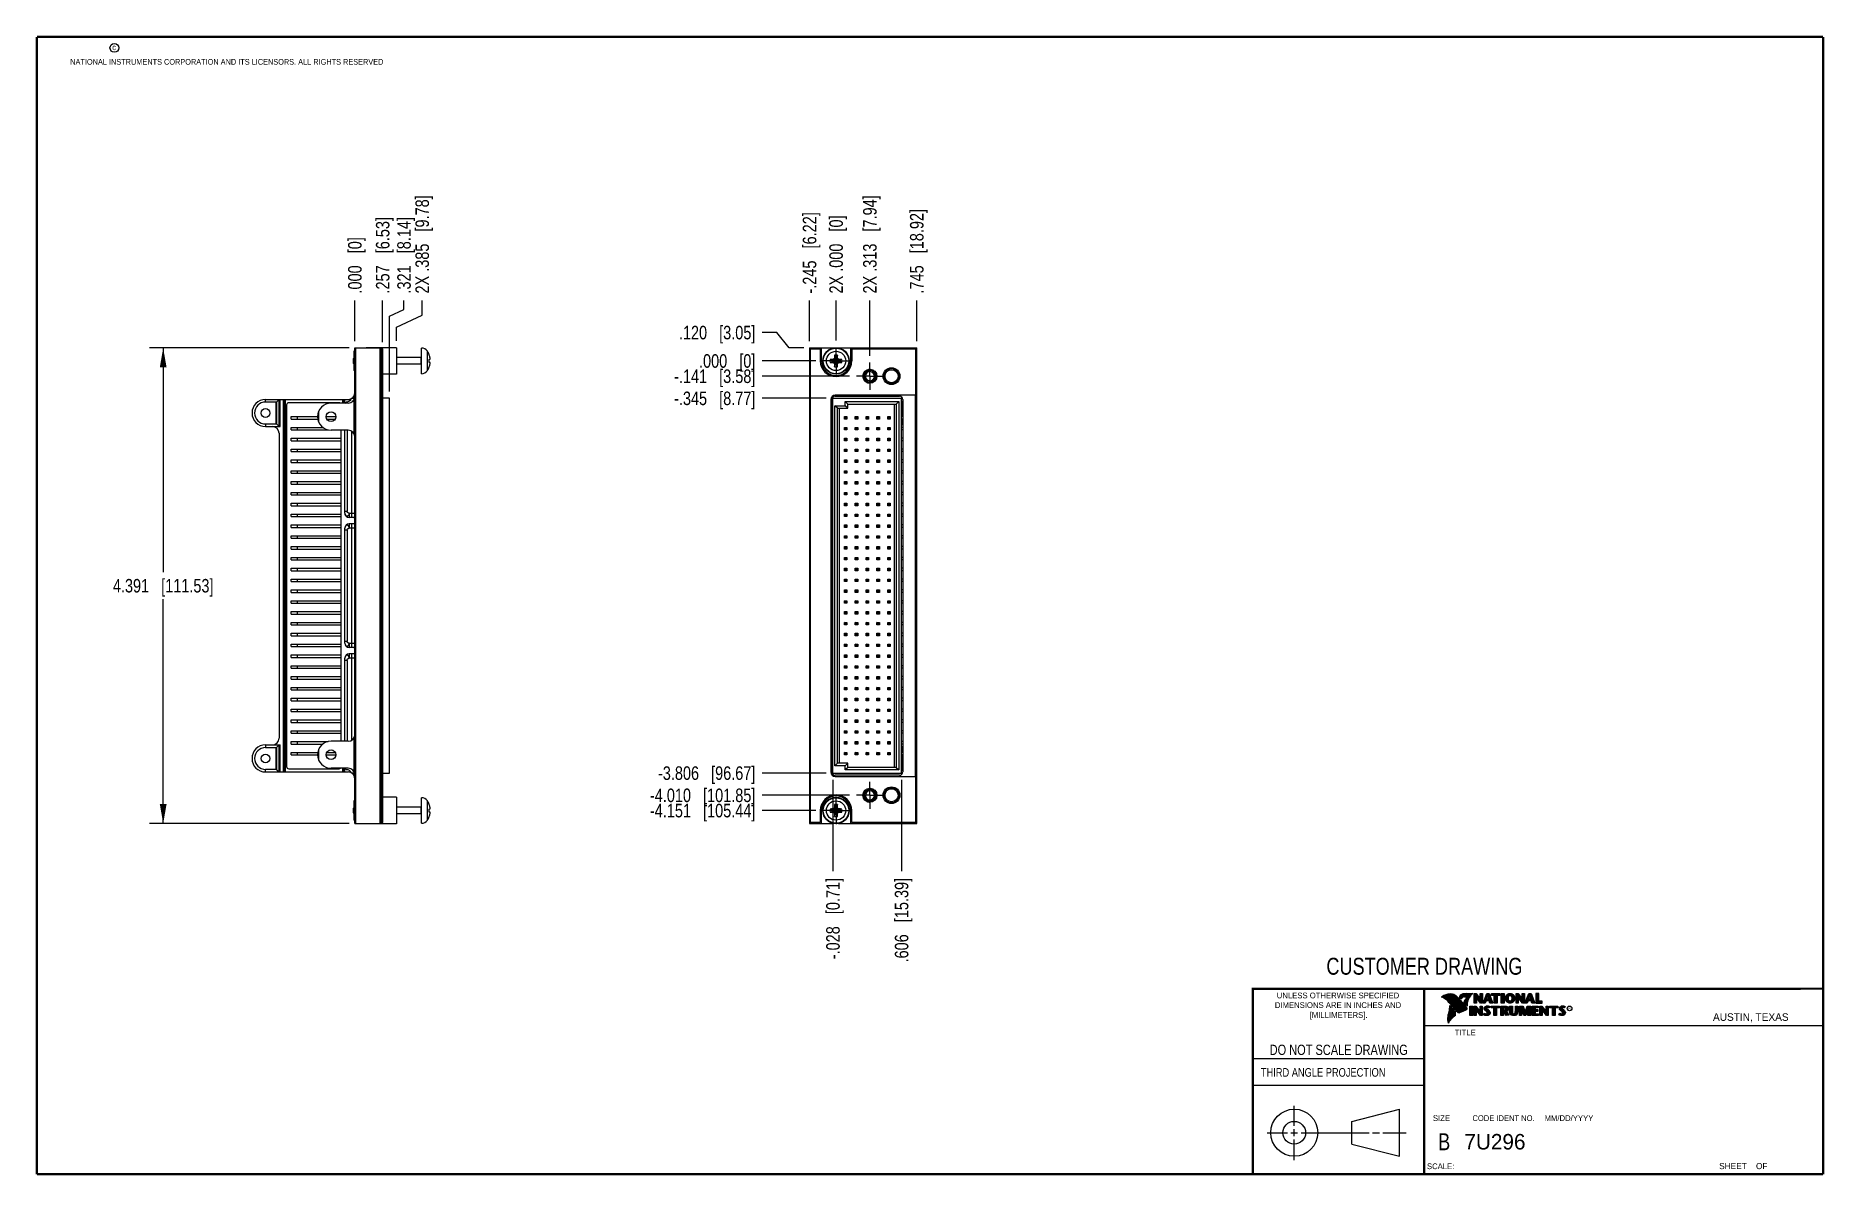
# Model space of a CAD drawing. Header units: inches. Extents: x 0.2 to 16.8, y 0.2 to 10.8.
import ezdxf

# ---------------------------------------------------------------- set-up
doc = ezdxf.new("R2010")
doc.units = ezdxf.units.IN
doc.header["$LTSCALE"] = 0.935
doc.header["$MEASUREMENT"] = 0
doc.linetypes.add('CENTER', pattern=[0.6, 0.375, -0.075, 0.075, -0.075])
doc.layers.get('0').update_dxf_attribs({"linetype": 'CONTINUOUS'})
doc.layers.add('02___PRT_ALL_AXES', color=7, linetype='CONTINUOUS')
doc.layers.add('DIMENSIONS', color=7, linetype='CONTINUOUS')
doc.styles.get("Standard").update_dxf_attribs({"font": 'txt', "width": 0.8})
doc.styles.add('TEXTSTYLE_2', font='txt')
doc.styles.add('TEXTSTYLE_3', font='txt', dxfattribs={"width": 0.95})
doc.dimstyles.new('DIMSTYLE_1', dxfattribs={"dimtxt": 0.125, "dimasz": 0.18, "dimexe": 0.18, "dimexo": 0.0625, "dimgap": 0.09, "dimtad": 0, "dimtih": 1, "dimtoh": 1, "dimdec": 3, "dimzin": 4, "dimdsep": 46, "dimtxsty": 'STANDARD', "dimblk": '_FILLED', "dimblk1": '_FILLED', "dimblk2": '_FILLED', "dimcen": 0.09, "dimadec": 0, "dimazin": 0, "dimtp": 0.01, "dimtm": 0.01, "dimtfac": 1, "dimtdec": 3, "dimtofl": 0, "dimtmove": 0, "dimatfit": 3, "dimldrblk": '_FILLED', "dimfxl": 1, "dimtolj": 1, "dimtzin": 4, "dimarcsym": 0})
doc.dimstyles.new('DIMSTYLE_2', dxfattribs={"dimtxt": 0.125, "dimasz": 0.18, "dimexe": 0.18, "dimexo": 0.0625, "dimgap": 0.09, "dimtad": 0, "dimtih": 1, "dimtoh": 1, "dimdec": 3, "dimzin": 4, "dimdsep": 46, "dimtxsty": 'STANDARD', "dimblk": '_FILLED', "dimblk1": '_FILLED', "dimblk2": '_FILLED', "dimcen": 0.09, "dimadec": 0, "dimazin": 0, "dimtp": 0.01, "dimtm": 0.01, "dimtfac": 1, "dimtdec": 3, "dimtofl": 0, "dimtmove": 0, "dimatfit": 3, "dimldrblk": '_FILLED', "dimfxl": 1, "dimtolj": 1, "dimtzin": 4, "dimarcsym": 0})

msp = doc.modelspace()

# ---------------------------------------------------------------- texts
at = {"color": 2, "linetype": 'CONTINUOUS', "attachment_point": 1, "line_spacing_factor": 0.9}
for s, insert, char_height, width in [('c', (0.946, 10.6893), 0.053, 0.0424), ('NATIONAL INSTRUMENTS CORPORATION AND ITS LICENSORS. ALL RIGHTS RESERVED', (0.5583, 10.5546), 0.053, 3.0104), ('THIRD ANGLE PROJECTION', (11.5564, 1.2384), 0.08, 1.408)]:
    msp.add_mtext(s, dxfattribs=dict(at, insert=insert, char_height=char_height, width=width))
at = {"color": 7, "linetype": 'CONTINUOUS', "attachment_point": 2, "line_spacing_factor": 0.9}
for s, insert, char_height, width in [('CUSTOMER DRAWING', (13.0668, 2.2564), 0.15625, 2), ('DO NOT SCALE DRAWING', (12.2754, 1.4542), 0.095, 1.52), ('B', (13.2497, 0.6361), 0.1562, 0.125)]:
    msp.add_mtext(s, dxfattribs=dict(at, insert=insert, char_height=char_height, width=width))
at = {"color": 2, "linetype": 'CONTINUOUS', "line_spacing_factor": 0.9}
for s, insert, char_height, width, attachment_point, style in [('DIMENSIONS ARE IN INCHES AND', (12.2688, 1.8465), 0.053254, 1.491112, 2, 'TEXTSTYLE_2'), ('UNLESS OTHERWISE SPECIFIED', (12.2688, 1.9352), 0.053254, 1.384604, 2, 'TEXTSTYLE_2'), ('[MILLIMETERS].', (12.2746, 1.7548), 0.053254, 0.745556, 2, 'TEXTSTYLE_2'), ('R', (14.3971, 1.8), 0.0217, 0.021738, 1, 'TEXTSTYLE_2'), ('AUSTIN, TEXAS', (15.7327, 1.7441), 0.069617, 0.905021, 1, 'TEXTSTYLE_2'), ('TITLE', (13.3474, 1.593), 0.05325, 0.26627, 1, 'TEXTSTYLE_2'), ('SIZE', (13.1451, 0.8027), 0.05325, 0.213016, 1, 'TEXTSTYLE_2'), ('CODE IDENT NO.', (13.7978, 0.8027), 0.053254, 0.708278, 2, 'TEXTSTYLE_3'), ('MM/DD/YYYY', (14.1765, 0.8027), 0.05325, 0.53254, 1, 'TEXTSTYLE_2'), ('SCALE:', (13.0904, 0.3585), 0.05325, 0.319524, 1, 'TEXTSTYLE_2'), ('SHEET    OF', (15.7892, 0.3625), 0.057262, 0.629882, 1, 'TEXTSTYLE_2')]:
    msp.add_mtext(s, dxfattribs=dict(at, insert=insert, char_height=char_height, width=width, attachment_point=attachment_point, style=style))
at = {"color": 7, "linetype": 'CONTINUOUS', "insert": (13.4363, 0.6298), "char_height": 0.14316, "width": 0.715775, "attachment_point": 1, "line_spacing_factor": 0.9, "style": 'TEXTSTYLE_2'}
msp.add_mtext('7U296', dxfattribs=at)

# ---------------------------------------------------------------- blocks, each defined once
blk = doc.blocks.new('*D0')
at = {"layer": 'DIMENSIONS', "color": 2, "linetype": 'CONTINUOUS'}
for p, q in [((7.085, 8.028), (6.95, 8.028)), ((7.199, 7.887), (7.085, 8.028)), ((7.335, 7.887), (7.199, 7.887))]:
    blk.add_line(p, q, dxfattribs=at)
at = {"layer": 'DIMENSIONS', "color": 2, "linetype": 'CONTINUOUS', "insert": (6.887, 8.091), "char_height": 0.125, "width": 1.125, "attachment_point": 3, "line_spacing_factor": 0.9}
blk.add_mtext('.120{\\Ftxt.shx;\\W1.000000;\\H0.125000; }[3.05]', dxfattribs=at)
blk = doc.blocks.new('_FILLED')
at = {"color": 0, "linetype": 'BYBLOCK'}
blk.add_solid([(0, 0), (-1, 0.174), (-1, -0.174)], dxfattribs=at)
blk = doc.blocks.new('*D1')
at = {"layer": 'DIMENSIONS', "color": 2, "linetype": 'CONTINUOUS'}
blk.add_line((7.444, 7.767), (6.95, 7.767), dxfattribs=at)
at = {"layer": 'DIMENSIONS', "color": 2, "linetype": 'CONTINUOUS', "insert": (6.887, 7.829), "char_height": 0.125, "width": 0.825, "attachment_point": 3, "line_spacing_factor": 0.9}
blk.add_mtext('.000{\\Ftxt.shx;\\W1.000000;\\H0.125000; }[0]', dxfattribs=at)
blk = doc.blocks.new('*D2')
at = {"layer": 'DIMENSIONS', "color": 2, "linetype": 'CONTINUOUS'}
blk.add_line((7.757, 7.626), (6.95, 7.626), dxfattribs=at)
at = {"layer": 'DIMENSIONS', "color": 2, "linetype": 'CONTINUOUS', "insert": (6.887, 7.688), "char_height": 0.125, "width": 1.225, "attachment_point": 3, "line_spacing_factor": 0.9}
blk.add_mtext('-.141{\\Ftxt.shx;\\W1.000000;\\H0.125000; }[3.58]', dxfattribs=at)
blk = doc.blocks.new('*D3')
at = {"layer": 'DIMENSIONS', "color": 2, "linetype": 'CONTINUOUS'}
blk.add_line((7.757, 3.757), (6.95, 3.757), dxfattribs=at)
at = {"layer": 'DIMENSIONS', "color": 2, "linetype": 'CONTINUOUS', "insert": (6.887, 3.819), "char_height": 0.125, "width": 1.525, "attachment_point": 3, "line_spacing_factor": 0.9}
blk.add_mtext('-4.010{\\Ftxt.shx;\\W1.000000;\\H0.125000; }[101.85]', dxfattribs=at)
blk = doc.blocks.new('*D4')
at = {"layer": 'DIMENSIONS', "color": 2, "linetype": 'CONTINUOUS'}
blk.add_line((7.444, 3.616), (6.95, 3.616), dxfattribs=at)
at = {"layer": 'DIMENSIONS', "color": 2, "linetype": 'CONTINUOUS', "insert": (6.887, 3.678), "char_height": 0.125, "width": 1.525, "attachment_point": 3, "line_spacing_factor": 0.9}
blk.add_mtext('-4.151{\\Ftxt.shx;\\W1.000000;\\H0.125000; }[105.44]', dxfattribs=at)
blk = doc.blocks.new('*D5')
at = {"layer": 'DIMENSIONS', "color": 2, "linetype": 'CONTINUOUS'}
blk.add_line((3.444, 7.939), (3.444, 8.326), dxfattribs=at)
at = {"layer": 'DIMENSIONS', "color": 2, "linetype": 'CONTINUOUS', "insert": (3.382, 8.389), "char_height": 0.125, "width": 1.125, "attachment_point": 1, "rotation": 90, "line_spacing_factor": 0.9}
blk.add_mtext('.257{\\Ftxt.shx;\\W1.000000;\\H0.125000; }[6.53]', dxfattribs=at)
blk = doc.blocks.new('*D6')
at = {"layer": 'DIMENSIONS', "color": 2, "linetype": 'CONTINUOUS'}
blk.add_line((3.187, 7.949), (3.187, 8.326), dxfattribs=at)
at = {"layer": 'DIMENSIONS', "color": 2, "linetype": 'CONTINUOUS', "insert": (3.125, 8.389), "char_height": 0.125, "width": 0.825, "attachment_point": 1, "rotation": 90, "line_spacing_factor": 0.9}
blk.add_mtext('.000{\\Ftxt.shx;\\W1.000000;\\H0.125000; }[0]', dxfattribs=at)
blk = doc.blocks.new('*D7')
at = {"layer": 'DIMENSIONS', "color": 2, "linetype": 'CONTINUOUS'}
for p, q in [((3.809, 8.19), (3.809, 8.326)), ((3.572, 8.08), (3.809, 8.19)), ((3.572, 7.951), (3.572, 8.08))]:
    blk.add_line(p, q, dxfattribs=at)
at = {"layer": 'DIMENSIONS', "color": 2, "linetype": 'CONTINUOUS', "insert": (3.747, 8.389), "char_height": 0.125, "width": 1.425, "attachment_point": 1, "rotation": 90, "line_spacing_factor": 0.9}
blk.add_mtext('2X .385{\\Ftxt.shx;\\W1.000000;\\H0.125000; }[9.78]', dxfattribs=at)
blk = doc.blocks.new('*D8')
at = {"layer": 'DIMENSIONS', "color": 2, "linetype": 'CONTINUOUS'}
for p, q in [((3.641, 8.241), (3.641, 8.326)), ((3.508, 8.179), (3.641, 8.241)), ((3.508, 7.484), (3.508, 8.179))]:
    blk.add_line(p, q, dxfattribs=at)
at = {"layer": 'DIMENSIONS', "color": 2, "linetype": 'CONTINUOUS', "insert": (3.579, 8.389), "char_height": 0.125, "width": 1.125, "attachment_point": 1, "rotation": 90, "line_spacing_factor": 0.9}
blk.add_mtext('.321{\\Ftxt.shx;\\W1.000000;\\H0.125000; }[8.14]', dxfattribs=at)
blk = doc.blocks.new('*D9')
at = {"layer": 'DIMENSIONS', "color": 2, "linetype": 'CONTINUOUS'}
for p, q in [((3.135, 7.887), (1.292, 7.887)), ((1.417, 7.887), (1.417, 5.816)), ((1.417, 3.496), (1.417, 5.566)), ((3.135, 3.496), (1.292, 3.496))]:
    blk.add_line(p, q, dxfattribs=at)
at = {"layer": 'DIMENSIONS', "color": 2, "linetype": 'CONTINUOUS', "xscale": 0.18, "yscale": 0.18, "zscale": 0.18}
for p, rotation in [((1.417, 7.887), 90), ((1.417, 3.496), 270)]:
    blk.add_blockref('_FILLED', p, dxfattribs=dict(at, rotation=rotation))
at = {"layer": 'DIMENSIONS', "color": 2, "linetype": 'CONTINUOUS', "insert": (1.417, 5.754), "char_height": 0.125, "width": 1.425, "attachment_point": 2, "line_spacing_factor": 0.9}
blk.add_mtext('4.391{\\Ftxt.shx;\\W1.000000;\\H0.125000; }[111.53]', dxfattribs=at)
blk = doc.blocks.new('*D10')
at = {"layer": 'DIMENSIONS', "color": 2, "linetype": 'CONTINUOUS'}
blk.add_line((7.945, 7.814), (7.945, 8.326), dxfattribs=at)
at = {"layer": 'DIMENSIONS', "color": 2, "linetype": 'CONTINUOUS', "insert": (7.882, 8.389), "char_height": 0.125, "width": 1.425, "attachment_point": 1, "rotation": 90, "line_spacing_factor": 0.9}
blk.add_mtext('2X .313{\\Ftxt.shx;\\W1.000000;\\H0.125000; }[7.94]', dxfattribs=at)
blk = doc.blocks.new('*D11')
at = {"layer": 'DIMENSIONS', "color": 2, "linetype": 'CONTINUOUS'}
blk.add_line((7.632, 7.955), (7.632, 8.326), dxfattribs=at)
at = {"layer": 'DIMENSIONS', "color": 2, "linetype": 'CONTINUOUS', "insert": (7.57, 8.389), "char_height": 0.125, "width": 1.125, "attachment_point": 1, "rotation": 90, "line_spacing_factor": 0.9}
blk.add_mtext('2X .000{\\Ftxt.shx;\\W1.000000;\\H0.125000; }[0]', dxfattribs=at)
blk = doc.blocks.new('*D12')
at = {"layer": 'DIMENSIONS', "color": 2, "linetype": 'CONTINUOUS'}
blk.add_line((7.387, 7.949), (7.387, 8.326), dxfattribs=at)
at = {"layer": 'DIMENSIONS', "color": 2, "linetype": 'CONTINUOUS', "insert": (7.325, 8.389), "char_height": 0.125, "width": 1.225, "attachment_point": 1, "rotation": 90, "line_spacing_factor": 0.9}
blk.add_mtext('-.245{\\Ftxt.shx;\\W1.000000;\\H0.125000; }[6.22]', dxfattribs=at)
blk = doc.blocks.new('*D13')
at = {"layer": 'DIMENSIONS', "color": 2, "linetype": 'CONTINUOUS'}
blk.add_line((8.377, 7.949), (8.377, 8.326), dxfattribs=at)
at = {"layer": 'DIMENSIONS', "color": 2, "linetype": 'CONTINUOUS', "insert": (8.315, 8.389), "char_height": 0.125, "width": 1.225, "attachment_point": 1, "rotation": 90, "line_spacing_factor": 0.9}
blk.add_mtext('.745{\\Ftxt.shx;\\W1.000000;\\H0.125000; }[18.92]', dxfattribs=at)
blk = doc.blocks.new('*D14')
at = {"layer": 'DIMENSIONS', "color": 2, "linetype": 'CONTINUOUS'}
blk.add_line((8.238, 3.899), (8.238, 3.056), dxfattribs=at)
at = {"layer": 'DIMENSIONS', "color": 2, "linetype": 'CONTINUOUS', "insert": (8.175, 2.994), "char_height": 0.125, "width": 1.225, "attachment_point": 3, "rotation": 90, "line_spacing_factor": 0.9}
blk.add_mtext('.606{\\Ftxt.shx;\\W1.000000;\\H0.125000; }[15.39]', dxfattribs=at)
blk = doc.blocks.new('*D15')
at = {"layer": 'DIMENSIONS', "color": 2, "linetype": 'CONTINUOUS'}
blk.add_line((7.604, 3.899), (7.604, 3.056), dxfattribs=at)
at = {"layer": 'DIMENSIONS', "color": 2, "linetype": 'CONTINUOUS', "insert": (7.541, 2.994), "char_height": 0.125, "width": 1.225, "attachment_point": 3, "rotation": 90, "line_spacing_factor": 0.9}
blk.add_mtext('-.028{\\Ftxt.shx;\\W1.000000;\\H0.125000; }[0.71]', dxfattribs=at)
blk = doc.blocks.new('*D16')
at = {"layer": 'DIMENSIONS', "color": 2, "linetype": 'CONTINUOUS'}
blk.add_line((7.541, 7.422), (6.95, 7.422), dxfattribs=at)
at = {"layer": 'DIMENSIONS', "color": 2, "linetype": 'CONTINUOUS', "insert": (6.887, 7.484), "char_height": 0.125, "width": 1.225, "attachment_point": 3, "line_spacing_factor": 0.9}
blk.add_mtext('-.345{\\Ftxt.shx;\\W1.000000;\\H0.125000; }[8.77]', dxfattribs=at)
blk = doc.blocks.new('*D17')
at = {"layer": 'DIMENSIONS', "color": 2, "linetype": 'CONTINUOUS'}
blk.add_line((7.541, 3.961), (6.95, 3.961), dxfattribs=at)
at = {"layer": 'DIMENSIONS', "color": 2, "linetype": 'CONTINUOUS', "insert": (6.887, 4.024), "char_height": 0.125, "width": 1.425, "attachment_point": 3, "line_spacing_factor": 0.9}
blk.add_mtext('-3.806{\\Ftxt.shx;\\W1.000000;\\H0.125000; }[96.67]', dxfattribs=at)

# ---------------------------------------------------------------- dimensions: what is measured, and where the dimension line sits
at = {"layer": 'DIMENSIONS', "color": 2, "linetype": 'CONTINUOUS'}
for feature_location, offset, dtype, origin, text, picture, middle in [((3.5724856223, 7.9514820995), (0.2367894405, 0.375), 0, (3.1874856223, 7.8889820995), '2X <>', '*D7', (3.8092750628, 9.1014820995)), ((7.9447, 7.8136), (0, 0.5129), 1, (7.632, 7.8921), '2X <>', '*D10', (7.9447, 9.1015)), ((7.387, 7.9495), (0, 0.377), 1, (7.632, 7.887), '-<>', '*D12', (7.387, 9.0015)), ((7.6320350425, 7.9545820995), (0, 0.3719), 1, (7.6320350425, 7.8920820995), '2X <>', '*D11', (7.6320350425, 8.9514820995)), ((7.7571, 3.757), (-0.8076, 0), 0, (7.8196, 7.767), '-<>', '*D3', (5.8745, 3.757)), ((7.4444, 3.616), (-0.4949, 0), 0, (7.5069, 7.767), '-<>', '*D4', (5.8745, 3.616)), ((7.5415, 3.9612), (-0.592, 0), 0, (7.604, 7.767), '-<>', '*D17', (5.9245, 3.9612)), ((7.7571, 7.626), (-0.8076, 0), 0, (7.8196, 7.767), '-<>', '*D2', (6.0745, 7.626)), ((7.5415, 7.4218), (-0.592, 0), 0, (7.604, 7.767), '-<>', '*D16', (6.0745, 7.4218)), ((7.604, 3.8987), (0, -0.8422), 1, (7.632, 3.9612), '-<>', '*D15', (7.716, 2.208))]:
    dim = msp.add_ordinate_dim(feature_location=feature_location, offset=offset, dtype=dtype, origin=origin, text=text, dimstyle='DIMSTYLE_1', dxfattribs=at)
    dim.commit()
    dim.dimension.update_dxf_attribs({"geometry": picture, "text_midpoint": middle})
for feature_location, offset, dtype, origin, picture, middle in [((8.377, 7.9495), (0, 0.377), 1, (7.632, 7.887), '*D13', (8.377, 9.0015)), ((3.4445, 7.9395), (0, 0.387), 1, (3.1875, 7.887), '*D5', (3.4445, 8.9515)), ((3.5081234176, 7.4842970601), (0.1332235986, 0.8421850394), 0, (3.1874856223, 7.4217970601), '*D8', (3.6413470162, 8.9514820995)), ((3.1874856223, 7.9494820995), (0, 0.377), 1, (3.1874856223, 7.8869820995), '*D6', (3.1874856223, 8.8014820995)), ((7.3345, 7.887), (-0.385, 0.1415), 0, (7.5069, 7.767), '*D0', (6.0745, 8.0285)), ((7.4444350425, 7.7669820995), (-0.4949, 0), 0, (7.5069350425, 7.7669820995), '*D1', (6.2245350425, 7.7669820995)), ((8.2378, 3.8987), (0, -0.8422), 1, (7.632, 3.9612), '*D14', (8.3723, 2.158))]:
    dim = msp.add_ordinate_dim(feature_location=feature_location, offset=offset, dtype=dtype, origin=origin, dimstyle='DIMSTYLE_1', dxfattribs=at)
    dim.commit()
    dim.dimension.update_dxf_attribs({"geometry": picture, "text_midpoint": middle})
dim = msp.add_linear_dim(base=(1.4165, 3.496), p1=(3.135, 7.887), p2=(3.135, 3.496), angle=270, dimstyle='DIMSTYLE_2', dxfattribs=at)
dim.commit()
dim.dimension.update_dxf_attribs({"geometry": '*D9', "text_midpoint": (1.2665, 5.6915), "dimtype": 160})

# ---------------------------------------------------------------- linework, layer by layer
at = {"color": 7, "linetype": 'CONTINUOUS'}
for p, q in [((3.1726, 7.7867), (3.1785, 7.7926)), ((3.1726, 7.7867), (3.1726, 7.7473)), ((3.1785, 7.857), (3.1785, 7.677)), ((3.1875, 7.857), (3.1785, 7.857)), ((3.1875, 3.496), (3.1875, 7.887)), ((3.1875, 7.887), (3.4295, 7.887)), ((3.2925, 7.889), (3.2925, 7.887)), ((3.5725, 7.889), (3.2925, 7.889)), ((3.4295, 7.887), (3.4295, 3.496)), ((3.4295, 7.877), (3.4445, 7.877)), ((3.4445, 3.506), (3.4445, 7.877)), ((3.5725, 7.889), (3.5725, 7.645)), ((3.7985, 7.7985), (3.5725, 7.7985)), ((3.8025, 7.6489), (3.8025, 7.8851)), ((3.8748, 7.8214), (3.8748, 7.8231)), ((3.8748, 7.7808), (3.8822, 7.7817)), ((3.8748, 7.7532), (3.8748, 7.7808)), ((7.387, 7.887), (7.387, 3.496)), ((7.387, 7.887), (7.61, 7.887)), ((7.397, 3.506), (7.397, 7.877)), ((7.397, 7.877), (7.487, 7.877)), ((7.487, 7.877), (7.487, 7.767)), ((7.497, 7.767), (7.497, 7.887)), ((7.5777, 7.7808), (7.5991, 7.7739)), ((7.5991, 7.7601), (7.665, 7.7739)), ((7.6018, 7.7739), (7.5991, 7.7739)), ((7.5991, 7.7739), (7.665, 7.7601)), ((7.6166, 7.7824), (7.6018, 7.7739)), ((7.6018, 7.7739), (7.6057, 7.7817)), ((7.6018, 7.7739), (7.6622, 7.7601)), ((7.6018, 7.7601), (7.6622, 7.7739)), ((7.613, 7.748), (7.6511, 7.786)), ((7.6511, 7.748), (7.613, 7.786)), ((7.6251, 7.7972), (7.6166, 7.7824)), ((7.6173, 7.7933), (7.6251, 7.7972)), ((7.6183, 7.8214), (7.6251, 7.7999)), ((7.6251, 7.734), (7.6389, 7.7999)), ((7.6251, 7.7999), (7.6251, 7.7972)), ((7.6389, 7.734), (7.6251, 7.7999)), ((7.6251, 7.7368), (7.6389, 7.7972)), ((7.6389, 7.7368), (7.6251, 7.7972)), ((7.6458, 7.8214), (7.6389, 7.7999)), ((7.6389, 7.7972), (7.6389, 7.7999)), ((7.6475, 7.7824), (7.6389, 7.7972)), ((7.6389, 7.7972), (7.6468, 7.7933)), ((7.6622, 7.7739), (7.6475, 7.7824)), ((7.654, 7.887), (8.377, 7.887)), ((7.6584, 7.7817), (7.6622, 7.7739)), ((7.665, 7.7739), (7.6622, 7.7739)), ((7.6864, 7.7808), (7.665, 7.7739)), ((7.767, 7.887), (7.767, 7.767)), ((7.777, 7.877), (7.777, 7.767)), ((7.777, 7.877), (8.367, 7.877)), ((8.367, 7.877), (8.367, 7.4518)), ((8.377, 3.496), (8.377, 7.887)), ((3.1726, 7.7473), (3.1785, 7.7414)), ((3.1875, 7.677), (3.1785, 7.677)), ((3.5725, 7.645), (3.4445, 7.645)), ((3.7985, 7.7355), (3.5725, 7.7355)), ((3.8822, 7.7523), (3.8748, 7.7532)), ((3.8748, 7.7109), (3.8748, 7.7126)), ((7.5777, 7.7532), (7.5991, 7.7601)), ((7.5991, 7.7601), (7.6018, 7.7601)), ((7.6057, 7.7523), (7.6018, 7.7601)), ((7.6018, 7.7601), (7.6166, 7.7516)), ((7.6166, 7.7516), (7.6251, 7.7368)), ((7.6173, 7.7406), (7.6251, 7.7368)), ((7.6183, 7.7126), (7.6251, 7.734)), ((7.6251, 7.7368), (7.6251, 7.734)), ((7.6389, 7.7368), (7.6475, 7.7516)), ((7.6468, 7.7406), (7.6389, 7.7368)), ((7.6389, 7.734), (7.6389, 7.7368)), ((7.6458, 7.7126), (7.6389, 7.734)), ((7.6475, 7.7516), (7.6622, 7.7601)), ((7.6622, 7.7601), (7.6584, 7.7523)), ((7.6622, 7.7601), (7.665, 7.7601)), ((7.6864, 7.7532), (7.665, 7.7601)), ((8.367, 7.4518), (7.624, 7.4518)), ((7.624, 7.4418), (8.2178, 7.4418)), ((7.9445, 7.5735), (7.9447, 7.584)), ((7.9447, 7.563), (7.9445, 7.5735)), ((7.9447, 7.584), (7.945, 7.5735)), ((7.945, 7.5735), (7.9447, 7.563)), ((2.3625, 7.411), (3.125, 7.411)), ((2.4593, 7.387), (2.3625, 7.387)), ((2.4846, 7.4081), (2.4664, 7.3899)), ((2.4875, 7.411), (2.4875, 7.161)), ((2.5375, 3.972), (2.5375, 7.411)), ((2.5575, 7.361), (2.5575, 4.022)), ((3.0425, 7.381), (2.5775, 7.381)), ((3.125, 7.377), (2.9675, 7.377)), ((3.0825, 7.411), (3.0825, 7.377)), ((3.096, 7.377), (3.1093, 7.3903)), ((3.1577, 7.4218), (3.1849, 7.4218)), ((3.5081, 7.4218), (3.4445, 7.4218)), ((3.5081, 3.9612), (3.5081, 7.4218)), ((7.583, 7.4108), (7.583, 3.9722)), ((7.593, 3.9722), (7.593, 7.4108)), ((7.604, 3.9612), (7.604, 7.4218)), ((7.604, 7.4218), (8.2378, 7.4218)), ((7.6217, 4.0301), (7.6217, 7.3529)), ((7.6453, 7.3293), (7.6217, 7.3529)), ((7.6217, 7.3529), (7.7162, 7.3529)), ((7.6453, 4.0537), (7.6453, 7.3293)), ((7.6453, 7.3293), (7.7398, 7.3293)), ((7.7162, 7.3529), (7.7162, 7.3923)), ((7.7398, 7.3686), (7.7162, 7.3923)), ((7.7162, 7.3923), (8.2123, 7.3923)), ((7.7398, 7.3293), (7.7162, 7.3529)), ((7.7398, 7.3293), (7.7398, 7.3686)), ((7.7398, 7.3686), (8.1886, 7.3686)), ((8.1886, 7.3686), (8.2123, 7.3923)), ((8.1886, 7.3686), (8.1886, 4.0143)), ((8.2123, 7.3923), (8.2123, 3.9907)), ((8.2378, 3.9612), (8.2378, 7.4218)), ((8.2488, 7.3978), (8.238, 7.387)), ((8.238, 7.2533), (8.238, 7.387)), ((8.2488, 7.4108), (8.2488, 3.9722)), ((2.3625, 7.185), (2.4593, 7.185)), ((2.3625, 7.161), (2.4975, 7.161)), ((2.4664, 7.1821), (2.4846, 7.1639)), ((2.5987, 7.2297), (2.5987, 7.2533)), ((2.5987, 7.2533), (2.8425, 7.2533)), ((2.5987, 7.2297), (2.8445, 7.2297)), ((2.5987, 7.1297), (2.5987, 7.1533)), ((2.5987, 7.1533), (2.8908, 7.1533)), ((2.5987, 7.1297), (2.9418, 7.1297)), ((2.923, 7.2533), (3.0119, 7.2533)), ((2.929, 7.2297), (3.006, 7.2297)), ((3.125, 7.127), (2.9675, 7.127)), ((3.0581, 7.127), (3.0581, 4.256)), ((3.0955, 6.3608), (3.0955, 7.127)), ((7.7091, 7.2297), (7.7091, 7.2533)), ((7.715, 7.2474), (7.7091, 7.2533)), ((7.7091, 7.2533), (7.7327, 7.2533)), ((7.715, 7.2356), (7.7091, 7.2297)), ((7.7327, 7.2297), (7.7091, 7.2297)), ((7.7091, 7.1297), (7.7091, 7.1533)), ((7.715, 7.1474), (7.7091, 7.1533)), ((7.7091, 7.1533), (7.7327, 7.1533)), ((7.715, 7.1356), (7.7091, 7.1297)), ((7.7327, 7.1297), (7.7091, 7.1297)), ((7.715, 7.2356), (7.715, 7.2474)), ((7.715, 7.2474), (7.7268, 7.2474)), ((7.7268, 7.2356), (7.715, 7.2356)), ((7.715, 7.1356), (7.715, 7.1474)), ((7.715, 7.1474), (7.7268, 7.1474)), ((7.7268, 7.1356), (7.715, 7.1356)), ((7.7268, 7.2474), (7.7327, 7.2533)), ((7.7268, 7.2474), (7.7268, 7.2356)), ((7.7268, 7.2356), (7.7327, 7.2297)), ((7.7268, 7.1474), (7.7327, 7.1533)), ((7.7268, 7.1474), (7.7268, 7.1356)), ((7.7268, 7.1356), (7.7327, 7.1297)), ((7.7327, 7.2533), (7.7327, 7.2297)), ((7.7327, 7.1533), (7.7327, 7.1297)), ((7.8091, 7.2297), (7.8091, 7.2533)), ((7.815, 7.2474), (7.8091, 7.2533)), ((7.8091, 7.2533), (7.8327, 7.2533)), ((7.815, 7.2356), (7.8091, 7.2297)), ((7.8327, 7.2297), (7.8091, 7.2297)), ((7.8091, 7.1297), (7.8091, 7.1533)), ((7.815, 7.1474), (7.8091, 7.1533)), ((7.8091, 7.1533), (7.8327, 7.1533)), ((7.815, 7.1356), (7.8091, 7.1297)), ((7.8327, 7.1297), (7.8091, 7.1297)), ((7.815, 7.2356), (7.815, 7.2474)), ((7.815, 7.2474), (7.8268, 7.2474)), ((7.8268, 7.2356), (7.815, 7.2356)), ((7.815, 7.1356), (7.815, 7.1474)), ((7.815, 7.1474), (7.8268, 7.1474)), ((7.8268, 7.1356), (7.815, 7.1356)), ((7.8268, 7.2474), (7.8327, 7.2533)), ((7.8268, 7.2474), (7.8268, 7.2356)), ((7.8268, 7.2356), (7.8327, 7.2297)), ((7.8268, 7.1474), (7.8327, 7.1533)), ((7.8268, 7.1474), (7.8268, 7.1356)), ((7.8268, 7.1356), (7.8327, 7.1297)), ((7.8327, 7.2533), (7.8327, 7.2297)), ((7.8327, 7.1533), (7.8327, 7.1297)), ((7.9091, 7.2297), (7.9091, 7.2533)), ((7.915, 7.2474), (7.9091, 7.2533)), ((7.9091, 7.2533), (7.9327, 7.2533)), ((7.915, 7.2356), (7.9091, 7.2297)), ((7.9327, 7.2297), (7.9091, 7.2297)), ((7.9091, 7.1297), (7.9091, 7.1533)), ((7.915, 7.1474), (7.9091, 7.1533)), ((7.9091, 7.1533), (7.9327, 7.1533)), ((7.915, 7.1356), (7.9091, 7.1297)), ((7.9327, 7.1297), (7.9091, 7.1297)), ((7.915, 7.2356), (7.915, 7.2474)), ((7.915, 7.2474), (7.9268, 7.2474)), ((7.9268, 7.2356), (7.915, 7.2356)), ((7.915, 7.1356), (7.915, 7.1474)), ((7.915, 7.1474), (7.9268, 7.1474)), ((7.9268, 7.1356), (7.915, 7.1356)), ((7.9268, 7.2474), (7.9327, 7.2533)), ((7.9268, 7.2474), (7.9268, 7.2356)), ((7.9268, 7.2356), (7.9327, 7.2297)), ((7.9268, 7.1474), (7.9327, 7.1533)), ((7.9268, 7.1474), (7.9268, 7.1356)), ((7.9268, 7.1356), (7.9327, 7.1297)), ((7.9327, 7.2533), (7.9327, 7.2297)), ((7.9327, 7.1533), (7.9327, 7.1297)), ((8.0091, 7.2297), (8.0091, 7.2533)), ((8.015, 7.2474), (8.0091, 7.2533)), ((8.0091, 7.2533), (8.0327, 7.2533)), ((8.015, 7.2356), (8.0091, 7.2297)), ((8.0327, 7.2297), (8.0091, 7.2297)), ((8.0091, 7.1297), (8.0091, 7.1533)), ((8.015, 7.1474), (8.0091, 7.1533)), ((8.0091, 7.1533), (8.0327, 7.1533)), ((8.015, 7.1356), (8.0091, 7.1297)), ((8.0327, 7.1297), (8.0091, 7.1297)), ((8.015, 7.2356), (8.015, 7.2474)), ((8.015, 7.2474), (8.0268, 7.2474)), ((8.0268, 7.2356), (8.015, 7.2356)), ((8.015, 7.1356), (8.015, 7.1474)), ((8.015, 7.1474), (8.0268, 7.1474)), ((8.0268, 7.1356), (8.015, 7.1356)), ((8.0268, 7.2474), (8.0327, 7.2533)), ((8.0268, 7.2474), (8.0268, 7.2356)), ((8.0268, 7.2356), (8.0327, 7.2297)), ((8.0268, 7.1474), (8.0327, 7.1533)), ((8.0268, 7.1474), (8.0268, 7.1356)), ((8.0268, 7.1356), (8.0327, 7.1297)), ((8.0327, 7.2533), (8.0327, 7.2297)), ((8.0327, 7.1533), (8.0327, 7.1297)), ((8.1091, 7.2297), (8.1091, 7.2533)), ((8.115, 7.2474), (8.1091, 7.2533)), ((8.1091, 7.2533), (8.1327, 7.2533)), ((8.115, 7.2356), (8.1091, 7.2297)), ((8.1327, 7.2297), (8.1091, 7.2297)), ((8.1091, 7.1297), (8.1091, 7.1533)), ((8.115, 7.1474), (8.1091, 7.1533)), ((8.1091, 7.1533), (8.1327, 7.1533)), ((8.115, 7.1356), (8.1091, 7.1297)), ((8.1327, 7.1297), (8.1091, 7.1297)), ((8.115, 7.2356), (8.115, 7.2474)), ((8.115, 7.2474), (8.1268, 7.2474)), ((8.1268, 7.2356), (8.115, 7.2356)), ((8.115, 7.1356), (8.115, 7.1474)), ((8.115, 7.1474), (8.1268, 7.1474)), ((8.1268, 7.1356), (8.115, 7.1356)), ((8.1268, 7.2474), (8.1327, 7.2533)), ((8.1268, 7.2474), (8.1268, 7.2356)), ((8.1268, 7.2356), (8.1327, 7.2297)), ((8.1268, 7.1474), (8.1327, 7.1533)), ((8.1268, 7.1474), (8.1268, 7.1356)), ((8.1268, 7.1356), (8.1327, 7.1297)), ((8.1327, 7.2533), (8.1327, 7.2297)), ((8.1327, 7.1533), (8.1327, 7.1297)), ((8.2488, 7.2533), (8.2378, 7.2533)), ((8.2488, 7.2297), (8.2378, 7.2297)), ((8.2488, 7.1533), (8.2378, 7.1533)), ((8.2488, 7.1297), (8.2378, 7.1297)), ((8.238, 7.185), (8.238, 7.2297)), ((8.238, 7.185), (8.2488, 7.1742)), ((2.4875, 7.0985), (2.4875, 4.2845)), ((2.5987, 7.0297), (2.5987, 7.0533)), ((2.5987, 7.0533), (3.0581, 7.0533)), ((2.5987, 7.0297), (3.0581, 7.0297)), ((2.5987, 6.9297), (2.5987, 6.9533)), ((2.5987, 6.9533), (3.0581, 6.9533)), ((7.7091, 7.0297), (7.7091, 7.0533)), ((7.715, 7.0474), (7.7091, 7.0533)), ((7.7091, 7.0533), (7.7327, 7.0533)), ((7.715, 7.0356), (7.7091, 7.0297)), ((7.7327, 7.0297), (7.7091, 7.0297)), ((7.7091, 6.9297), (7.7091, 6.9533)), ((7.715, 6.9474), (7.7091, 6.9533)), ((7.7091, 6.9533), (7.7327, 6.9533)), ((7.715, 7.0356), (7.715, 7.0474)), ((7.715, 7.0474), (7.7268, 7.0474)), ((7.7268, 7.0356), (7.715, 7.0356)), ((7.715, 6.9356), (7.715, 6.9474)), ((7.715, 6.9474), (7.7268, 6.9474)), ((7.7268, 7.0474), (7.7327, 7.0533)), ((7.7268, 7.0474), (7.7268, 7.0356)), ((7.7268, 7.0356), (7.7327, 7.0297)), ((7.7268, 6.9474), (7.7327, 6.9533)), ((7.7268, 6.9474), (7.7268, 6.9356)), ((7.7327, 7.0533), (7.7327, 7.0297)), ((7.7327, 6.9533), (7.7327, 6.9297)), ((7.8091, 7.0297), (7.8091, 7.0533)), ((7.815, 7.0474), (7.8091, 7.0533)), ((7.8091, 7.0533), (7.8327, 7.0533)), ((7.815, 7.0356), (7.8091, 7.0297)), ((7.8327, 7.0297), (7.8091, 7.0297)), ((7.8091, 6.9297), (7.8091, 6.9533)), ((7.815, 6.9474), (7.8091, 6.9533)), ((7.8091, 6.9533), (7.8327, 6.9533)), ((7.815, 7.0356), (7.815, 7.0474)), ((7.815, 7.0474), (7.8268, 7.0474)), ((7.8268, 7.0356), (7.815, 7.0356)), ((7.815, 6.9356), (7.815, 6.9474)), ((7.815, 6.9474), (7.8268, 6.9474)), ((7.8268, 7.0474), (7.8327, 7.0533)), ((7.8268, 7.0474), (7.8268, 7.0356)), ((7.8268, 7.0356), (7.8327, 7.0297)), ((7.8268, 6.9474), (7.8327, 6.9533)), ((7.8268, 6.9474), (7.8268, 6.9356)), ((7.8327, 7.0533), (7.8327, 7.0297)), ((7.8327, 6.9533), (7.8327, 6.9297)), ((7.9091, 7.0297), (7.9091, 7.0533)), ((7.915, 7.0474), (7.9091, 7.0533)), ((7.9091, 7.0533), (7.9327, 7.0533)), ((7.915, 7.0356), (7.9091, 7.0297)), ((7.9327, 7.0297), (7.9091, 7.0297)), ((7.9091, 6.9297), (7.9091, 6.9533)), ((7.915, 6.9474), (7.9091, 6.9533)), ((7.9091, 6.9533), (7.9327, 6.9533)), ((7.915, 7.0356), (7.915, 7.0474)), ((7.915, 7.0474), (7.9268, 7.0474)), ((7.9268, 7.0356), (7.915, 7.0356)), ((7.915, 6.9356), (7.915, 6.9474)), ((7.915, 6.9474), (7.9268, 6.9474)), ((7.9268, 7.0474), (7.9327, 7.0533)), ((7.9268, 7.0474), (7.9268, 7.0356)), ((7.9268, 7.0356), (7.9327, 7.0297)), ((7.9268, 6.9474), (7.9327, 6.9533)), ((7.9268, 6.9474), (7.9268, 6.9356)), ((7.9327, 7.0533), (7.9327, 7.0297)), ((7.9327, 6.9533), (7.9327, 6.9297)), ((8.0091, 7.0297), (8.0091, 7.0533)), ((8.015, 7.0474), (8.0091, 7.0533)), ((8.0091, 7.0533), (8.0327, 7.0533)), ((8.015, 7.0356), (8.0091, 7.0297)), ((8.0327, 7.0297), (8.0091, 7.0297)), ((8.0091, 6.9297), (8.0091, 6.9533)), ((8.015, 6.9474), (8.0091, 6.9533)), ((8.0091, 6.9533), (8.0327, 6.9533)), ((8.015, 7.0356), (8.015, 7.0474)), ((8.015, 7.0474), (8.0268, 7.0474)), ((8.0268, 7.0356), (8.015, 7.0356)), ((8.015, 6.9356), (8.015, 6.9474)), ((8.015, 6.9474), (8.0268, 6.9474)), ((8.0268, 7.0474), (8.0327, 7.0533)), ((8.0268, 7.0474), (8.0268, 7.0356)), ((8.0268, 7.0356), (8.0327, 7.0297)), ((8.0268, 6.9474), (8.0327, 6.9533)), ((8.0268, 6.9474), (8.0268, 6.9356)), ((8.0327, 7.0533), (8.0327, 7.0297)), ((8.0327, 6.9533), (8.0327, 6.9297)), ((8.1091, 7.0297), (8.1091, 7.0533)), ((8.115, 7.0474), (8.1091, 7.0533)), ((8.1091, 7.0533), (8.1327, 7.0533)), ((8.115, 7.0356), (8.1091, 7.0297)), ((8.1327, 7.0297), (8.1091, 7.0297)), ((8.1091, 6.9297), (8.1091, 6.9533)), ((8.115, 6.9474), (8.1091, 6.9533)), ((8.1091, 6.9533), (8.1327, 6.9533)), ((8.115, 7.0356), (8.115, 7.0474)), ((8.115, 7.0474), (8.1268, 7.0474)), ((8.1268, 7.0356), (8.115, 7.0356)), ((8.115, 6.9356), (8.115, 6.9474)), ((8.115, 6.9474), (8.1268, 6.9474)), ((8.1268, 7.0474), (8.1327, 7.0533)), ((8.1268, 7.0474), (8.1268, 7.0356)), ((8.1268, 7.0356), (8.1327, 7.0297)), ((8.1268, 6.9474), (8.1327, 6.9533)), ((8.1268, 6.9474), (8.1268, 6.9356)), ((8.1327, 7.0533), (8.1327, 7.0297)), ((8.1327, 6.9533), (8.1327, 6.9297)), ((8.2488, 7.0533), (8.2378, 7.0533)), ((8.2488, 7.0297), (8.2378, 7.0297)), ((8.2488, 6.9533), (8.2378, 6.9533)), ((2.5987, 6.9297), (3.0581, 6.9297)), ((2.5987, 6.8297), (2.5987, 6.8533)), ((2.5987, 6.8533), (3.0581, 6.8533)), ((2.5987, 6.8297), (3.0581, 6.8297)), ((7.715, 6.9356), (7.7091, 6.9297)), ((7.7327, 6.9297), (7.7091, 6.9297)), ((7.7091, 6.8297), (7.7091, 6.8533)), ((7.715, 6.8474), (7.7091, 6.8533)), ((7.7091, 6.8533), (7.7327, 6.8533)), ((7.715, 6.8356), (7.7091, 6.8297)), ((7.7327, 6.8297), (7.7091, 6.8297)), ((7.7268, 6.9356), (7.715, 6.9356)), ((7.715, 6.8356), (7.715, 6.8474)), ((7.715, 6.8474), (7.7268, 6.8474)), ((7.7268, 6.8356), (7.715, 6.8356)), ((7.7268, 6.9356), (7.7327, 6.9297)), ((7.7268, 6.8474), (7.7327, 6.8533)), ((7.7268, 6.8474), (7.7268, 6.8356)), ((7.7268, 6.8356), (7.7327, 6.8297)), ((7.7327, 6.8533), (7.7327, 6.8297)), ((7.815, 6.9356), (7.8091, 6.9297)), ((7.8327, 6.9297), (7.8091, 6.9297)), ((7.8091, 6.8297), (7.8091, 6.8533)), ((7.815, 6.8474), (7.8091, 6.8533)), ((7.8091, 6.8533), (7.8327, 6.8533)), ((7.815, 6.8356), (7.8091, 6.8297)), ((7.8327, 6.8297), (7.8091, 6.8297)), ((7.8268, 6.9356), (7.815, 6.9356)), ((7.815, 6.8356), (7.815, 6.8474)), ((7.815, 6.8474), (7.8268, 6.8474)), ((7.8268, 6.8356), (7.815, 6.8356)), ((7.8268, 6.9356), (7.8327, 6.9297)), ((7.8268, 6.8474), (7.8327, 6.8533)), ((7.8268, 6.8474), (7.8268, 6.8356)), ((7.8268, 6.8356), (7.8327, 6.8297)), ((7.8327, 6.8533), (7.8327, 6.8297)), ((7.915, 6.9356), (7.9091, 6.9297)), ((7.9327, 6.9297), (7.9091, 6.9297)), ((7.9091, 6.8297), (7.9091, 6.8533)), ((7.915, 6.8474), (7.9091, 6.8533)), ((7.9091, 6.8533), (7.9327, 6.8533)), ((7.915, 6.8356), (7.9091, 6.8297)), ((7.9327, 6.8297), (7.9091, 6.8297)), ((7.9268, 6.9356), (7.915, 6.9356)), ((7.915, 6.8356), (7.915, 6.8474)), ((7.915, 6.8474), (7.9268, 6.8474)), ((7.9268, 6.8356), (7.915, 6.8356)), ((7.9268, 6.9356), (7.9327, 6.9297)), ((7.9268, 6.8474), (7.9327, 6.8533)), ((7.9268, 6.8474), (7.9268, 6.8356)), ((7.9268, 6.8356), (7.9327, 6.8297)), ((7.9327, 6.8533), (7.9327, 6.8297)), ((8.015, 6.9356), (8.0091, 6.9297)), ((8.0327, 6.9297), (8.0091, 6.9297)), ((8.0091, 6.8297), (8.0091, 6.8533)), ((8.015, 6.8474), (8.0091, 6.8533)), ((8.0091, 6.8533), (8.0327, 6.8533)), ((8.015, 6.8356), (8.0091, 6.8297)), ((8.0327, 6.8297), (8.0091, 6.8297)), ((8.0268, 6.9356), (8.015, 6.9356)), ((8.015, 6.8356), (8.015, 6.8474)), ((8.015, 6.8474), (8.0268, 6.8474)), ((8.0268, 6.8356), (8.015, 6.8356)), ((8.0268, 6.9356), (8.0327, 6.9297)), ((8.0268, 6.8474), (8.0327, 6.8533)), ((8.0268, 6.8474), (8.0268, 6.8356)), ((8.0268, 6.8356), (8.0327, 6.8297)), ((8.0327, 6.8533), (8.0327, 6.8297)), ((8.115, 6.9356), (8.1091, 6.9297)), ((8.1327, 6.9297), (8.1091, 6.9297)), ((8.1091, 6.8297), (8.1091, 6.8533)), ((8.115, 6.8474), (8.1091, 6.8533)), ((8.1091, 6.8533), (8.1327, 6.8533)), ((8.115, 6.8356), (8.1091, 6.8297)), ((8.1327, 6.8297), (8.1091, 6.8297)), ((8.1268, 6.9356), (8.115, 6.9356)), ((8.115, 6.8356), (8.115, 6.8474)), ((8.115, 6.8474), (8.1268, 6.8474)), ((8.1268, 6.8356), (8.115, 6.8356)), ((8.1268, 6.9356), (8.1327, 6.9297)), ((8.1268, 6.8474), (8.1327, 6.8533)), ((8.1268, 6.8474), (8.1268, 6.8356)), ((8.1268, 6.8356), (8.1327, 6.8297)), ((8.1327, 6.8533), (8.1327, 6.8297)), ((8.2488, 6.9297), (8.2378, 6.9297)), ((8.2488, 6.8533), (8.2378, 6.8533)), ((8.2488, 6.8297), (8.2378, 6.8297)), ((2.5987, 6.7297), (2.5987, 6.7533)), ((2.5987, 6.7533), (3.0581, 6.7533)), ((2.5987, 6.7297), (3.0581, 6.7297)), ((2.5987, 6.6297), (2.5987, 6.6533)), ((2.5987, 6.6533), (3.0581, 6.6533)), ((2.5987, 6.6297), (3.0581, 6.6297)), ((7.7091, 6.7297), (7.7091, 6.7533)), ((7.715, 6.7474), (7.7091, 6.7533)), ((7.7091, 6.7533), (7.7327, 6.7533)), ((7.715, 6.7356), (7.7091, 6.7297)), ((7.7327, 6.7297), (7.7091, 6.7297)), ((7.7091, 6.6297), (7.7091, 6.6533)), ((7.715, 6.6474), (7.7091, 6.6533)), ((7.7091, 6.6533), (7.7327, 6.6533)), ((7.715, 6.6356), (7.7091, 6.6297)), ((7.7327, 6.6297), (7.7091, 6.6297)), ((7.715, 6.7356), (7.715, 6.7474)), ((7.715, 6.7474), (7.7268, 6.7474)), ((7.7268, 6.7356), (7.715, 6.7356)), ((7.715, 6.6356), (7.715, 6.6474)), ((7.715, 6.6474), (7.7268, 6.6474)), ((7.7268, 6.6356), (7.715, 6.6356)), ((7.7268, 6.7474), (7.7327, 6.7533)), ((7.7268, 6.7474), (7.7268, 6.7356)), ((7.7268, 6.7356), (7.7327, 6.7297)), ((7.7268, 6.6474), (7.7327, 6.6533)), ((7.7268, 6.6474), (7.7268, 6.6356)), ((7.7268, 6.6356), (7.7327, 6.6297)), ((7.7327, 6.7533), (7.7327, 6.7297)), ((7.7327, 6.6533), (7.7327, 6.6297)), ((7.8091, 6.7297), (7.8091, 6.7533)), ((7.815, 6.7474), (7.8091, 6.7533)), ((7.8091, 6.7533), (7.8327, 6.7533)), ((7.815, 6.7356), (7.8091, 6.7297)), ((7.8327, 6.7297), (7.8091, 6.7297)), ((7.8091, 6.6297), (7.8091, 6.6533)), ((7.815, 6.6474), (7.8091, 6.6533)), ((7.8091, 6.6533), (7.8327, 6.6533)), ((7.815, 6.6356), (7.8091, 6.6297)), ((7.8327, 6.6297), (7.8091, 6.6297)), ((7.815, 6.7356), (7.815, 6.7474)), ((7.815, 6.7474), (7.8268, 6.7474)), ((7.8268, 6.7356), (7.815, 6.7356)), ((7.815, 6.6356), (7.815, 6.6474)), ((7.815, 6.6474), (7.8268, 6.6474)), ((7.8268, 6.6356), (7.815, 6.6356)), ((7.8268, 6.7474), (7.8327, 6.7533)), ((7.8268, 6.7474), (7.8268, 6.7356)), ((7.8268, 6.7356), (7.8327, 6.7297)), ((7.8268, 6.6474), (7.8327, 6.6533)), ((7.8268, 6.6474), (7.8268, 6.6356)), ((7.8268, 6.6356), (7.8327, 6.6297)), ((7.8327, 6.7533), (7.8327, 6.7297)), ((7.8327, 6.6533), (7.8327, 6.6297)), ((7.9091, 6.7297), (7.9091, 6.7533)), ((7.915, 6.7474), (7.9091, 6.7533)), ((7.9091, 6.7533), (7.9327, 6.7533)), ((7.915, 6.7356), (7.9091, 6.7297)), ((7.9327, 6.7297), (7.9091, 6.7297)), ((7.9091, 6.6297), (7.9091, 6.6533)), ((7.915, 6.6474), (7.9091, 6.6533)), ((7.9091, 6.6533), (7.9327, 6.6533)), ((7.915, 6.6356), (7.9091, 6.6297)), ((7.9327, 6.6297), (7.9091, 6.6297)), ((7.915, 6.7356), (7.915, 6.7474)), ((7.915, 6.7474), (7.9268, 6.7474)), ((7.9268, 6.7356), (7.915, 6.7356)), ((7.915, 6.6356), (7.915, 6.6474)), ((7.915, 6.6474), (7.9268, 6.6474)), ((7.9268, 6.6356), (7.915, 6.6356)), ((7.9268, 6.7474), (7.9327, 6.7533)), ((7.9268, 6.7474), (7.9268, 6.7356)), ((7.9268, 6.7356), (7.9327, 6.7297)), ((7.9268, 6.6474), (7.9327, 6.6533)), ((7.9268, 6.6474), (7.9268, 6.6356)), ((7.9268, 6.6356), (7.9327, 6.6297)), ((7.9327, 6.7533), (7.9327, 6.7297)), ((7.9327, 6.6533), (7.9327, 6.6297)), ((8.0091, 6.7297), (8.0091, 6.7533)), ((8.015, 6.7474), (8.0091, 6.7533)), ((8.0091, 6.7533), (8.0327, 6.7533)), ((8.015, 6.7356), (8.0091, 6.7297)), ((8.0327, 6.7297), (8.0091, 6.7297)), ((8.0091, 6.6297), (8.0091, 6.6533)), ((8.015, 6.6474), (8.0091, 6.6533)), ((8.0091, 6.6533), (8.0327, 6.6533)), ((8.015, 6.6356), (8.0091, 6.6297)), ((8.0327, 6.6297), (8.0091, 6.6297)), ((8.015, 6.7356), (8.015, 6.7474)), ((8.015, 6.7474), (8.0268, 6.7474)), ((8.0268, 6.7356), (8.015, 6.7356)), ((8.015, 6.6356), (8.015, 6.6474)), ((8.015, 6.6474), (8.0268, 6.6474)), ((8.0268, 6.6356), (8.015, 6.6356)), ((8.0268, 6.7474), (8.0327, 6.7533)), ((8.0268, 6.7474), (8.0268, 6.7356)), ((8.0268, 6.7356), (8.0327, 6.7297)), ((8.0268, 6.6474), (8.0327, 6.6533)), ((8.0268, 6.6474), (8.0268, 6.6356)), ((8.0268, 6.6356), (8.0327, 6.6297)), ((8.0327, 6.7533), (8.0327, 6.7297)), ((8.0327, 6.6533), (8.0327, 6.6297)), ((8.1091, 6.7297), (8.1091, 6.7533)), ((8.115, 6.7474), (8.1091, 6.7533)), ((8.1091, 6.7533), (8.1327, 6.7533)), ((8.115, 6.7356), (8.1091, 6.7297)), ((8.1327, 6.7297), (8.1091, 6.7297)), ((8.1091, 6.6297), (8.1091, 6.6533)), ((8.115, 6.6474), (8.1091, 6.6533)), ((8.1091, 6.6533), (8.1327, 6.6533)), ((8.115, 6.6356), (8.1091, 6.6297)), ((8.1327, 6.6297), (8.1091, 6.6297)), ((8.115, 6.7356), (8.115, 6.7474)), ((8.115, 6.7474), (8.1268, 6.7474)), ((8.1268, 6.7356), (8.115, 6.7356)), ((8.115, 6.6356), (8.115, 6.6474)), ((8.115, 6.6474), (8.1268, 6.6474)), ((8.1268, 6.6356), (8.115, 6.6356)), ((8.1268, 6.7474), (8.1327, 6.7533)), ((8.1268, 6.7474), (8.1268, 6.7356)), ((8.1268, 6.7356), (8.1327, 6.7297)), ((8.1268, 6.6474), (8.1327, 6.6533)), ((8.1268, 6.6474), (8.1268, 6.6356)), ((8.1268, 6.6356), (8.1327, 6.6297)), ((8.1327, 6.7533), (8.1327, 6.7297)), ((8.1327, 6.6533), (8.1327, 6.6297)), ((8.2488, 6.7533), (8.2378, 6.7533)), ((8.2488, 6.7297), (8.2378, 6.7297)), ((8.2488, 6.6533), (8.2378, 6.6533)), ((8.2488, 6.6297), (8.2378, 6.6297)), ((2.5987, 6.5297), (2.5987, 6.5533)), ((2.5987, 6.5533), (3.0581, 6.5533)), ((2.5987, 6.5297), (3.0581, 6.5297)), ((2.5987, 6.4297), (2.5987, 6.4533)), ((2.5987, 6.4533), (3.0581, 6.4533)), ((7.7091, 6.5297), (7.7091, 6.5533)), ((7.715, 6.5474), (7.7091, 6.5533)), ((7.7091, 6.5533), (7.7327, 6.5533)), ((7.715, 6.5356), (7.7091, 6.5297)), ((7.7327, 6.5297), (7.7091, 6.5297)), ((7.7091, 6.4297), (7.7091, 6.4533)), ((7.715, 6.4474), (7.7091, 6.4533)), ((7.7091, 6.4533), (7.7327, 6.4533)), ((7.715, 6.5356), (7.715, 6.5474)), ((7.715, 6.5474), (7.7268, 6.5474)), ((7.7268, 6.5356), (7.715, 6.5356)), ((7.715, 6.4356), (7.715, 6.4474)), ((7.715, 6.4474), (7.7268, 6.4474)), ((7.7268, 6.5474), (7.7327, 6.5533)), ((7.7268, 6.5474), (7.7268, 6.5356)), ((7.7268, 6.5356), (7.7327, 6.5297)), ((7.7268, 6.4474), (7.7327, 6.4533)), ((7.7268, 6.4474), (7.7268, 6.4356)), ((7.7327, 6.5533), (7.7327, 6.5297)), ((7.7327, 6.4533), (7.7327, 6.4297)), ((7.8091, 6.5297), (7.8091, 6.5533)), ((7.815, 6.5474), (7.8091, 6.5533)), ((7.8091, 6.5533), (7.8327, 6.5533)), ((7.815, 6.5356), (7.8091, 6.5297)), ((7.8327, 6.5297), (7.8091, 6.5297)), ((7.8091, 6.4297), (7.8091, 6.4533)), ((7.815, 6.4474), (7.8091, 6.4533)), ((7.8091, 6.4533), (7.8327, 6.4533)), ((7.815, 6.5356), (7.815, 6.5474)), ((7.815, 6.5474), (7.8268, 6.5474)), ((7.8268, 6.5356), (7.815, 6.5356)), ((7.815, 6.4356), (7.815, 6.4474)), ((7.815, 6.4474), (7.8268, 6.4474)), ((7.8268, 6.5474), (7.8327, 6.5533)), ((7.8268, 6.5474), (7.8268, 6.5356)), ((7.8268, 6.5356), (7.8327, 6.5297)), ((7.8268, 6.4474), (7.8327, 6.4533)), ((7.8268, 6.4474), (7.8268, 6.4356)), ((7.8327, 6.5533), (7.8327, 6.5297)), ((7.8327, 6.4533), (7.8327, 6.4297)), ((7.9091, 6.5297), (7.9091, 6.5533)), ((7.915, 6.5474), (7.9091, 6.5533)), ((7.9091, 6.5533), (7.9327, 6.5533)), ((7.915, 6.5356), (7.9091, 6.5297)), ((7.9327, 6.5297), (7.9091, 6.5297)), ((7.9091, 6.4297), (7.9091, 6.4533)), ((7.915, 6.4474), (7.9091, 6.4533)), ((7.9091, 6.4533), (7.9327, 6.4533)), ((7.915, 6.5356), (7.915, 6.5474)), ((7.915, 6.5474), (7.9268, 6.5474)), ((7.9268, 6.5356), (7.915, 6.5356)), ((7.915, 6.4356), (7.915, 6.4474)), ((7.915, 6.4474), (7.9268, 6.4474)), ((7.9268, 6.5474), (7.9327, 6.5533)), ((7.9268, 6.5474), (7.9268, 6.5356)), ((7.9268, 6.5356), (7.9327, 6.5297)), ((7.9268, 6.4474), (7.9327, 6.4533)), ((7.9268, 6.4474), (7.9268, 6.4356)), ((7.9327, 6.5533), (7.9327, 6.5297)), ((7.9327, 6.4533), (7.9327, 6.4297)), ((8.0091, 6.5297), (8.0091, 6.5533)), ((8.015, 6.5474), (8.0091, 6.5533)), ((8.0091, 6.5533), (8.0327, 6.5533)), ((8.015, 6.5356), (8.0091, 6.5297)), ((8.0327, 6.5297), (8.0091, 6.5297)), ((8.0091, 6.4297), (8.0091, 6.4533)), ((8.0091, 6.4533), (8.0327, 6.4533)), ((8.015, 6.4474), (8.0091, 6.4533)), ((8.015, 6.5356), (8.015, 6.5474)), ((8.015, 6.5474), (8.0268, 6.5474)), ((8.0268, 6.5356), (8.015, 6.5356)), ((8.015, 6.4356), (8.015, 6.4474)), ((8.015, 6.4474), (8.0268, 6.4474)), ((8.0268, 6.5474), (8.0327, 6.5533)), ((8.0268, 6.5474), (8.0268, 6.5356)), ((8.0268, 6.5356), (8.0327, 6.5297)), ((8.0268, 6.4474), (8.0327, 6.4533)), ((8.0268, 6.4474), (8.0268, 6.4356)), ((8.0327, 6.5533), (8.0327, 6.5297)), ((8.0327, 6.4533), (8.0327, 6.4297)), ((8.1091, 6.5297), (8.1091, 6.5533)), ((8.115, 6.5474), (8.1091, 6.5533)), ((8.1091, 6.5533), (8.1327, 6.5533)), ((8.115, 6.5356), (8.1091, 6.5297)), ((8.1327, 6.5297), (8.1091, 6.5297)), ((8.1091, 6.4297), (8.1091, 6.4533)), ((8.1091, 6.4533), (8.1327, 6.4533)), ((8.115, 6.4474), (8.1091, 6.4533)), ((8.115, 6.5356), (8.115, 6.5474)), ((8.115, 6.5474), (8.1268, 6.5474)), ((8.1268, 6.5356), (8.115, 6.5356)), ((8.115, 6.4356), (8.115, 6.4474)), ((8.115, 6.4474), (8.1268, 6.4474)), ((8.1268, 6.5474), (8.1327, 6.5533)), ((8.1268, 6.5474), (8.1268, 6.5356)), ((8.1268, 6.5356), (8.1327, 6.5297)), ((8.1268, 6.4474), (8.1327, 6.4533)), ((8.1268, 6.4474), (8.1268, 6.4356)), ((8.1327, 6.5533), (8.1327, 6.5297)), ((8.1327, 6.4533), (8.1327, 6.4297)), ((8.2488, 6.5533), (8.2378, 6.5533)), ((8.2488, 6.5297), (8.2378, 6.5297)), ((8.2488, 6.4533), (8.2378, 6.4533)), ((2.5987, 6.4297), (3.0581, 6.4297)), ((2.5987, 6.3297), (2.5987, 6.3533)), ((2.5987, 6.3533), (3.0581, 6.3533)), ((2.5987, 6.3297), (3.0581, 6.3297)), ((3.1782, 6.3214), (3.1349, 6.3214)), ((7.715, 6.4356), (7.7091, 6.4297)), ((7.7327, 6.4297), (7.7091, 6.4297)), ((7.7091, 6.3297), (7.7091, 6.3533)), ((7.715, 6.3474), (7.7091, 6.3533)), ((7.7091, 6.3533), (7.7327, 6.3533)), ((7.715, 6.3356), (7.7091, 6.3297)), ((7.7327, 6.3297), (7.7091, 6.3297)), ((7.7268, 6.4356), (7.715, 6.4356)), ((7.715, 6.3356), (7.715, 6.3474)), ((7.715, 6.3474), (7.7268, 6.3474)), ((7.7268, 6.3356), (7.715, 6.3356)), ((7.7268, 6.4356), (7.7327, 6.4297)), ((7.7268, 6.3474), (7.7327, 6.3533)), ((7.7268, 6.3474), (7.7268, 6.3356)), ((7.7268, 6.3356), (7.7327, 6.3297)), ((7.7327, 6.3533), (7.7327, 6.3297)), ((7.815, 6.4356), (7.8091, 6.4297)), ((7.8327, 6.4297), (7.8091, 6.4297)), ((7.8091, 6.3297), (7.8091, 6.3533)), ((7.815, 6.3474), (7.8091, 6.3533)), ((7.8091, 6.3533), (7.8327, 6.3533)), ((7.815, 6.3356), (7.8091, 6.3297)), ((7.8327, 6.3297), (7.8091, 6.3297)), ((7.8268, 6.4356), (7.815, 6.4356)), ((7.815, 6.3356), (7.815, 6.3474)), ((7.815, 6.3474), (7.8268, 6.3474)), ((7.8268, 6.3356), (7.815, 6.3356)), ((7.8268, 6.4356), (7.8327, 6.4297)), ((7.8268, 6.3474), (7.8327, 6.3533)), ((7.8268, 6.3474), (7.8268, 6.3356)), ((7.8268, 6.3356), (7.8327, 6.3297)), ((7.8327, 6.3533), (7.8327, 6.3297)), ((7.915, 6.4356), (7.9091, 6.4297)), ((7.9327, 6.4297), (7.9091, 6.4297)), ((7.9091, 6.3297), (7.9091, 6.3533)), ((7.915, 6.3474), (7.9091, 6.3533)), ((7.9091, 6.3533), (7.9327, 6.3533)), ((7.915, 6.3356), (7.9091, 6.3297)), ((7.9327, 6.3297), (7.9091, 6.3297)), ((7.9268, 6.4356), (7.915, 6.4356)), ((7.915, 6.3356), (7.915, 6.3474)), ((7.915, 6.3474), (7.9268, 6.3474)), ((7.9268, 6.3356), (7.915, 6.3356)), ((7.9268, 6.4356), (7.9327, 6.4297)), ((7.9268, 6.3474), (7.9327, 6.3533)), ((7.9268, 6.3474), (7.9268, 6.3356)), ((7.9268, 6.3356), (7.9327, 6.3297)), ((7.9327, 6.3533), (7.9327, 6.3297)), ((8.015, 6.4356), (8.0091, 6.4297)), ((8.0327, 6.4297), (8.0091, 6.4297)), ((8.0091, 6.3297), (8.0091, 6.3533)), ((8.015, 6.3474), (8.0091, 6.3533)), ((8.0091, 6.3533), (8.0327, 6.3533)), ((8.015, 6.3356), (8.0091, 6.3297)), ((8.0327, 6.3297), (8.0091, 6.3297)), ((8.0268, 6.4356), (8.015, 6.4356)), ((8.015, 6.3356), (8.015, 6.3474)), ((8.015, 6.3474), (8.0268, 6.3474)), ((8.0268, 6.3356), (8.015, 6.3356)), ((8.0268, 6.4356), (8.0327, 6.4297)), ((8.0268, 6.3474), (8.0327, 6.3533)), ((8.0268, 6.3474), (8.0268, 6.3356)), ((8.0268, 6.3356), (8.0327, 6.3297)), ((8.0327, 6.3533), (8.0327, 6.3297)), ((8.115, 6.4356), (8.1091, 6.4297)), ((8.1327, 6.4297), (8.1091, 6.4297)), ((8.1091, 6.3297), (8.1091, 6.3533)), ((8.1091, 6.3533), (8.1327, 6.3533)), ((8.115, 6.3474), (8.1091, 6.3533)), ((8.115, 6.3356), (8.1091, 6.3297)), ((8.1327, 6.3297), (8.1091, 6.3297)), ((8.1268, 6.4356), (8.115, 6.4356)), ((8.115, 6.3356), (8.115, 6.3474)), ((8.115, 6.3474), (8.1268, 6.3474)), ((8.1268, 6.3356), (8.115, 6.3356)), ((8.1268, 6.4356), (8.1327, 6.4297)), ((8.1268, 6.3474), (8.1327, 6.3533)), ((8.1268, 6.3474), (8.1268, 6.3356)), ((8.1268, 6.3356), (8.1327, 6.3297)), ((8.1327, 6.3533), (8.1327, 6.3297)), ((8.2488, 6.4297), (8.2378, 6.4297)), ((8.2488, 6.3533), (8.2378, 6.3533)), ((8.2488, 6.3297), (8.2378, 6.3297)), ((2.5987, 6.2297), (2.5987, 6.2533)), ((2.5987, 6.2533), (3.0581, 6.2533)), ((2.5987, 6.2297), (3.0581, 6.2297)), ((2.5987, 6.1297), (2.5987, 6.1533)), ((2.5987, 6.1533), (3.0581, 6.1533)), ((2.5987, 6.1297), (3.0581, 6.1297)), ((3.0955, 5.16), (3.0955, 6.223)), ((3.1782, 6.2623), (3.1349, 6.2623)), ((7.7091, 6.2297), (7.7091, 6.2533)), ((7.715, 6.2474), (7.7091, 6.2533)), ((7.7091, 6.2533), (7.7327, 6.2533)), ((7.715, 6.2356), (7.7091, 6.2297)), ((7.7327, 6.2297), (7.7091, 6.2297)), ((7.7091, 6.1297), (7.7091, 6.1533)), ((7.715, 6.1474), (7.7091, 6.1533)), ((7.7091, 6.1533), (7.7327, 6.1533)), ((7.715, 6.1356), (7.7091, 6.1297)), ((7.7327, 6.1297), (7.7091, 6.1297)), ((7.715, 6.2356), (7.715, 6.2474)), ((7.715, 6.2474), (7.7268, 6.2474)), ((7.7268, 6.2356), (7.715, 6.2356)), ((7.715, 6.1356), (7.715, 6.1474)), ((7.715, 6.1474), (7.7268, 6.1474)), ((7.7268, 6.1356), (7.715, 6.1356)), ((7.7268, 6.2474), (7.7327, 6.2533)), ((7.7268, 6.2474), (7.7268, 6.2356)), ((7.7268, 6.2356), (7.7327, 6.2297)), ((7.7268, 6.1474), (7.7327, 6.1533)), ((7.7268, 6.1474), (7.7268, 6.1356)), ((7.7268, 6.1356), (7.7327, 6.1297)), ((7.7327, 6.2533), (7.7327, 6.2297)), ((7.7327, 6.1533), (7.7327, 6.1297)), ((7.8091, 6.2297), (7.8091, 6.2533)), ((7.815, 6.2474), (7.8091, 6.2533)), ((7.8091, 6.2533), (7.8327, 6.2533)), ((7.815, 6.2356), (7.8091, 6.2297)), ((7.8327, 6.2297), (7.8091, 6.2297)), ((7.8091, 6.1297), (7.8091, 6.1533)), ((7.815, 6.1474), (7.8091, 6.1533)), ((7.8091, 6.1533), (7.8327, 6.1533)), ((7.815, 6.1356), (7.8091, 6.1297)), ((7.8327, 6.1297), (7.8091, 6.1297)), ((7.815, 6.2356), (7.815, 6.2474)), ((7.815, 6.2474), (7.8268, 6.2474)), ((7.8268, 6.2356), (7.815, 6.2356)), ((7.815, 6.1356), (7.815, 6.1474)), ((7.815, 6.1474), (7.8268, 6.1474)), ((7.8268, 6.1356), (7.815, 6.1356)), ((7.8268, 6.2474), (7.8327, 6.2533)), ((7.8268, 6.2474), (7.8268, 6.2356)), ((7.8268, 6.2356), (7.8327, 6.2297)), ((7.8268, 6.1474), (7.8327, 6.1533)), ((7.8268, 6.1474), (7.8268, 6.1356)), ((7.8268, 6.1356), (7.8327, 6.1297)), ((7.8327, 6.2533), (7.8327, 6.2297)), ((7.8327, 6.1533), (7.8327, 6.1297)), ((7.9091, 6.2297), (7.9091, 6.2533)), ((7.915, 6.2474), (7.9091, 6.2533)), ((7.9091, 6.2533), (7.9327, 6.2533)), ((7.915, 6.2356), (7.9091, 6.2297)), ((7.9327, 6.2297), (7.9091, 6.2297)), ((7.9091, 6.1297), (7.9091, 6.1533)), ((7.9091, 6.1533), (7.9327, 6.1533)), ((7.915, 6.1474), (7.9091, 6.1533)), ((7.915, 6.1356), (7.9091, 6.1297)), ((7.9327, 6.1297), (7.9091, 6.1297)), ((7.915, 6.2356), (7.915, 6.2474)), ((7.915, 6.2474), (7.9268, 6.2474)), ((7.9268, 6.2356), (7.915, 6.2356)), ((7.915, 6.1356), (7.915, 6.1474)), ((7.915, 6.1474), (7.9268, 6.1474)), ((7.9268, 6.1356), (7.915, 6.1356)), ((7.9268, 6.2474), (7.9327, 6.2533)), ((7.9268, 6.2474), (7.9268, 6.2356)), ((7.9268, 6.2356), (7.9327, 6.2297)), ((7.9268, 6.1474), (7.9327, 6.1533)), ((7.9268, 6.1474), (7.9268, 6.1356)), ((7.9268, 6.1356), (7.9327, 6.1297)), ((7.9327, 6.2533), (7.9327, 6.2297)), ((7.9327, 6.1533), (7.9327, 6.1297)), ((8.0091, 6.2297), (8.0091, 6.2533)), ((8.0091, 6.2533), (8.0327, 6.2533)), ((8.015, 6.2474), (8.0091, 6.2533)), ((8.015, 6.2356), (8.0091, 6.2297)), ((8.0327, 6.2297), (8.0091, 6.2297)), ((8.0091, 6.1297), (8.0091, 6.1533)), ((8.0091, 6.1533), (8.0327, 6.1533)), ((8.015, 6.1474), (8.0091, 6.1533)), ((8.015, 6.1356), (8.0091, 6.1297)), ((8.0327, 6.1297), (8.0091, 6.1297)), ((8.015, 6.2356), (8.015, 6.2474)), ((8.015, 6.2474), (8.0268, 6.2474)), ((8.0268, 6.2356), (8.015, 6.2356)), ((8.015, 6.1356), (8.015, 6.1474)), ((8.015, 6.1474), (8.0268, 6.1474)), ((8.0268, 6.1356), (8.015, 6.1356)), ((8.0268, 6.2474), (8.0327, 6.2533)), ((8.0268, 6.2474), (8.0268, 6.2356)), ((8.0268, 6.2356), (8.0327, 6.2297)), ((8.0268, 6.1474), (8.0327, 6.1533)), ((8.0268, 6.1474), (8.0268, 6.1356)), ((8.0268, 6.1356), (8.0327, 6.1297)), ((8.0327, 6.2533), (8.0327, 6.2297)), ((8.0327, 6.1533), (8.0327, 6.1297)), ((8.1091, 6.2297), (8.1091, 6.2533)), ((8.1091, 6.2533), (8.1327, 6.2533)), ((8.115, 6.2474), (8.1091, 6.2533)), ((8.115, 6.2356), (8.1091, 6.2297)), ((8.1327, 6.2297), (8.1091, 6.2297)), ((8.1091, 6.1297), (8.1091, 6.1533)), ((8.1091, 6.1533), (8.1327, 6.1533)), ((8.115, 6.1474), (8.1091, 6.1533)), ((8.115, 6.1356), (8.1091, 6.1297)), ((8.1327, 6.1297), (8.1091, 6.1297)), ((8.115, 6.2356), (8.115, 6.2474)), ((8.115, 6.2474), (8.1268, 6.2474)), ((8.1268, 6.2356), (8.115, 6.2356)), ((8.115, 6.1356), (8.115, 6.1474)), ((8.115, 6.1474), (8.1268, 6.1474)), ((8.1268, 6.1356), (8.115, 6.1356)), ((8.1268, 6.2474), (8.1327, 6.2533)), ((8.1268, 6.2474), (8.1268, 6.2356)), ((8.1268, 6.2356), (8.1327, 6.2297)), ((8.1268, 6.1474), (8.1327, 6.1533)), ((8.1268, 6.1474), (8.1268, 6.1356)), ((8.1268, 6.1356), (8.1327, 6.1297)), ((8.1327, 6.2533), (8.1327, 6.2297)), ((8.1327, 6.1533), (8.1327, 6.1297)), ((8.2488, 6.2533), (8.2378, 6.2533)), ((8.2488, 6.2297), (8.2378, 6.2297)), ((8.2488, 6.1533), (8.2378, 6.1533)), ((8.2488, 6.1297), (8.2378, 6.1297)), ((2.5987, 6.0297), (2.5987, 6.0533)), ((2.5987, 6.0533), (3.0581, 6.0533)), ((2.5987, 6.0297), (3.0581, 6.0297)), ((2.5987, 5.9297), (2.5987, 5.9533)), ((2.5987, 5.9533), (3.0581, 5.9533)), ((7.7091, 6.0297), (7.7091, 6.0533)), ((7.715, 6.0474), (7.7091, 6.0533)), ((7.7091, 6.0533), (7.7327, 6.0533)), ((7.715, 6.0356), (7.7091, 6.0297)), ((7.7327, 6.0297), (7.7091, 6.0297)), ((7.7091, 5.9297), (7.7091, 5.9533)), ((7.715, 5.9474), (7.7091, 5.9533)), ((7.7091, 5.9533), (7.7327, 5.9533)), ((7.715, 6.0356), (7.715, 6.0474)), ((7.715, 6.0474), (7.7268, 6.0474)), ((7.7268, 6.0356), (7.715, 6.0356)), ((7.715, 5.9356), (7.715, 5.9474)), ((7.715, 5.9474), (7.7268, 5.9474)), ((7.7268, 6.0474), (7.7327, 6.0533)), ((7.7268, 6.0474), (7.7268, 6.0356)), ((7.7268, 6.0356), (7.7327, 6.0297)), ((7.7268, 5.9474), (7.7327, 5.9533)), ((7.7268, 5.9474), (7.7268, 5.9356)), ((7.7327, 6.0533), (7.7327, 6.0297)), ((7.7327, 5.9533), (7.7327, 5.9297)), ((7.8091, 6.0297), (7.8091, 6.0533)), ((7.815, 6.0474), (7.8091, 6.0533)), ((7.8091, 6.0533), (7.8327, 6.0533)), ((7.815, 6.0356), (7.8091, 6.0297)), ((7.8327, 6.0297), (7.8091, 6.0297)), ((7.8091, 5.9297), (7.8091, 5.9533)), ((7.815, 5.9474), (7.8091, 5.9533)), ((7.8091, 5.9533), (7.8327, 5.9533)), ((7.815, 6.0356), (7.815, 6.0474)), ((7.815, 6.0474), (7.8268, 6.0474)), ((7.8268, 6.0356), (7.815, 6.0356)), ((7.815, 5.9356), (7.815, 5.9474)), ((7.815, 5.9474), (7.8268, 5.9474)), ((7.8268, 6.0474), (7.8327, 6.0533)), ((7.8268, 6.0474), (7.8268, 6.0356)), ((7.8268, 6.0356), (7.8327, 6.0297)), ((7.8268, 5.9474), (7.8327, 5.9533)), ((7.8268, 5.9474), (7.8268, 5.9356)), ((7.8327, 6.0533), (7.8327, 6.0297)), ((7.8327, 5.9533), (7.8327, 5.9297)), ((7.9091, 6.0297), (7.9091, 6.0533)), ((7.915, 6.0474), (7.9091, 6.0533)), ((7.9091, 6.0533), (7.9327, 6.0533)), ((7.915, 6.0356), (7.9091, 6.0297)), ((7.9327, 6.0297), (7.9091, 6.0297)), ((7.9091, 5.9297), (7.9091, 5.9533)), ((7.9091, 5.9533), (7.9327, 5.9533)), ((7.915, 5.9474), (7.9091, 5.9533)), ((7.915, 6.0356), (7.915, 6.0474)), ((7.915, 6.0474), (7.9268, 6.0474)), ((7.9268, 6.0356), (7.915, 6.0356)), ((7.915, 5.9356), (7.915, 5.9474)), ((7.915, 5.9474), (7.9268, 5.9474)), ((7.9268, 6.0474), (7.9327, 6.0533)), ((7.9268, 6.0474), (7.9268, 6.0356)), ((7.9268, 6.0356), (7.9327, 6.0297)), ((7.9268, 5.9474), (7.9327, 5.9533)), ((7.9268, 5.9474), (7.9268, 5.9356)), ((7.9327, 6.0533), (7.9327, 6.0297)), ((7.9327, 5.9533), (7.9327, 5.9297)), ((8.0091, 6.0297), (8.0091, 6.0533)), ((8.0091, 6.0533), (8.0327, 6.0533)), ((8.015, 6.0474), (8.0091, 6.0533)), ((8.015, 6.0356), (8.0091, 6.0297)), ((8.0327, 6.0297), (8.0091, 6.0297)), ((8.0091, 5.9297), (8.0091, 5.9533)), ((8.0091, 5.9533), (8.0327, 5.9533)), ((8.015, 5.9474), (8.0091, 5.9533)), ((8.015, 6.0356), (8.015, 6.0474)), ((8.015, 6.0474), (8.0268, 6.0474)), ((8.0268, 6.0356), (8.015, 6.0356)), ((8.015, 5.9356), (8.015, 5.9474)), ((8.015, 5.9474), (8.0268, 5.9474)), ((8.0268, 6.0474), (8.0327, 6.0533)), ((8.0268, 6.0474), (8.0268, 6.0356)), ((8.0268, 6.0356), (8.0327, 6.0297)), ((8.0268, 5.9474), (8.0327, 5.9533)), ((8.0268, 5.9474), (8.0268, 5.9356)), ((8.0327, 6.0533), (8.0327, 6.0297)), ((8.0327, 5.9533), (8.0327, 5.9297)), ((8.1091, 6.0297), (8.1091, 6.0533)), ((8.1091, 6.0533), (8.1327, 6.0533)), ((8.115, 6.0474), (8.1091, 6.0533)), ((8.115, 6.0356), (8.1091, 6.0297)), ((8.1327, 6.0297), (8.1091, 6.0297)), ((8.1091, 5.9297), (8.1091, 5.9533)), ((8.1091, 5.9533), (8.1327, 5.9533)), ((8.115, 5.9474), (8.1091, 5.9533)), ((8.115, 6.0356), (8.115, 6.0474)), ((8.115, 6.0474), (8.1268, 6.0474)), ((8.1268, 6.0356), (8.115, 6.0356)), ((8.115, 5.9356), (8.115, 5.9474)), ((8.115, 5.9474), (8.1268, 5.9474)), ((8.1268, 6.0474), (8.1327, 6.0533)), ((8.1268, 6.0474), (8.1268, 6.0356)), ((8.1268, 6.0356), (8.1327, 6.0297)), ((8.1268, 5.9474), (8.1327, 5.9533)), ((8.1268, 5.9474), (8.1268, 5.9356)), ((8.1327, 6.0533), (8.1327, 6.0297)), ((8.1327, 5.9533), (8.1327, 5.9297)), ((8.2488, 6.0533), (8.2378, 6.0533)), ((8.2488, 6.0297), (8.2378, 6.0297)), ((8.2488, 5.9533), (8.2378, 5.9533)), ((2.5987, 5.9297), (3.0581, 5.9297)), ((2.5987, 5.8297), (2.5987, 5.8533)), ((2.5987, 5.8533), (3.0581, 5.8533)), ((2.5987, 5.8297), (3.0581, 5.8297)), ((7.715, 5.9356), (7.7091, 5.9297)), ((7.7327, 5.9297), (7.7091, 5.9297)), ((7.7091, 5.8297), (7.7091, 5.8533)), ((7.715, 5.8474), (7.7091, 5.8533)), ((7.7091, 5.8533), (7.7327, 5.8533)), ((7.715, 5.8356), (7.7091, 5.8297)), ((7.7327, 5.8297), (7.7091, 5.8297)), ((7.7268, 5.9356), (7.715, 5.9356)), ((7.715, 5.8356), (7.715, 5.8474)), ((7.715, 5.8474), (7.7268, 5.8474)), ((7.7268, 5.8356), (7.715, 5.8356)), ((7.7268, 5.9356), (7.7327, 5.9297)), ((7.7268, 5.8474), (7.7327, 5.8533)), ((7.7268, 5.8474), (7.7268, 5.8356)), ((7.7268, 5.8356), (7.7327, 5.8297)), ((7.7327, 5.8533), (7.7327, 5.8297)), ((7.815, 5.9356), (7.8091, 5.9297)), ((7.8327, 5.9297), (7.8091, 5.9297)), ((7.8091, 5.8297), (7.8091, 5.8533)), ((7.8091, 5.8533), (7.8327, 5.8533)), ((7.815, 5.8474), (7.8091, 5.8533)), ((7.815, 5.8356), (7.8091, 5.8297)), ((7.8327, 5.8297), (7.8091, 5.8297)), ((7.8268, 5.9356), (7.815, 5.9356)), ((7.815, 5.8356), (7.815, 5.8474)), ((7.815, 5.8474), (7.8268, 5.8474)), ((7.8268, 5.8356), (7.815, 5.8356)), ((7.8268, 5.9356), (7.8327, 5.9297)), ((7.8268, 5.8474), (7.8327, 5.8533)), ((7.8268, 5.8474), (7.8268, 5.8356)), ((7.8268, 5.8356), (7.8327, 5.8297)), ((7.8327, 5.8533), (7.8327, 5.8297)), ((7.915, 5.9356), (7.9091, 5.9297)), ((7.9327, 5.9297), (7.9091, 5.9297)), ((7.9091, 5.8297), (7.9091, 5.8533)), ((7.9091, 5.8533), (7.9327, 5.8533)), ((7.915, 5.8474), (7.9091, 5.8533)), ((7.915, 5.8356), (7.9091, 5.8297)), ((7.9327, 5.8297), (7.9091, 5.8297)), ((7.9268, 5.9356), (7.915, 5.9356)), ((7.915, 5.8356), (7.915, 5.8474)), ((7.915, 5.8474), (7.9268, 5.8474)), ((7.9268, 5.8356), (7.915, 5.8356)), ((7.9268, 5.9356), (7.9327, 5.9297)), ((7.9268, 5.8474), (7.9327, 5.8533)), ((7.9268, 5.8474), (7.9268, 5.8356)), ((7.9268, 5.8356), (7.9327, 5.8297)), ((7.9327, 5.8533), (7.9327, 5.8297)), ((8.015, 5.9356), (8.0091, 5.9297)), ((8.0327, 5.9297), (8.0091, 5.9297)), ((8.0091, 5.8297), (8.0091, 5.8533)), ((8.0091, 5.8533), (8.0327, 5.8533)), ((8.015, 5.8474), (8.0091, 5.8533)), ((8.015, 5.8356), (8.0091, 5.8297)), ((8.0327, 5.8297), (8.0091, 5.8297)), ((8.0268, 5.9356), (8.015, 5.9356)), ((8.015, 5.8356), (8.015, 5.8474)), ((8.015, 5.8474), (8.0268, 5.8474)), ((8.0268, 5.8356), (8.015, 5.8356)), ((8.0268, 5.9356), (8.0327, 5.9297)), ((8.0268, 5.8474), (8.0327, 5.8533)), ((8.0268, 5.8474), (8.0268, 5.8356)), ((8.0268, 5.8356), (8.0327, 5.8297)), ((8.0327, 5.8533), (8.0327, 5.8297)), ((8.115, 5.9356), (8.1091, 5.9297)), ((8.1327, 5.9297), (8.1091, 5.9297)), ((8.1091, 5.8533), (8.1327, 5.8533)), ((8.1091, 5.8297), (8.1091, 5.8533)), ((8.115, 5.8474), (8.1091, 5.8533)), ((8.115, 5.8356), (8.1091, 5.8297)), ((8.1327, 5.8297), (8.1091, 5.8297)), ((8.1268, 5.9356), (8.115, 5.9356)), ((8.115, 5.8474), (8.1268, 5.8474)), ((8.115, 5.8356), (8.115, 5.8474)), ((8.1268, 5.8356), (8.115, 5.8356)), ((8.1268, 5.9356), (8.1327, 5.9297)), ((8.1268, 5.8474), (8.1327, 5.8533)), ((8.1268, 5.8474), (8.1268, 5.8356)), ((8.1268, 5.8356), (8.1327, 5.8297)), ((8.1327, 5.8533), (8.1327, 5.8297)), ((8.2488, 5.9297), (8.2378, 5.9297)), ((8.2488, 5.8533), (8.2378, 5.8533)), ((8.2488, 5.8297), (8.2378, 5.8297)), ((2.5987, 5.7297), (2.5987, 5.7533)), ((2.5987, 5.7533), (3.0581, 5.7533)), ((2.5987, 5.7297), (3.0581, 5.7297)), ((2.5987, 5.6297), (2.5987, 5.6533)), ((2.5987, 5.6533), (3.0581, 5.6533)), ((2.5987, 5.6297), (3.0581, 5.6297)), ((7.7091, 5.7297), (7.7091, 5.7533)), ((7.715, 5.7474), (7.7091, 5.7533)), ((7.7091, 5.7533), (7.7327, 5.7533)), ((7.715, 5.7356), (7.7091, 5.7297)), ((7.7327, 5.7297), (7.7091, 5.7297)), ((7.7091, 5.6297), (7.7091, 5.6533)), ((7.715, 5.6474), (7.7091, 5.6533)), ((7.7091, 5.6533), (7.7327, 5.6533)), ((7.715, 5.6356), (7.7091, 5.6297)), ((7.7327, 5.6297), (7.7091, 5.6297)), ((7.715, 5.7356), (7.715, 5.7474)), ((7.715, 5.7474), (7.7268, 5.7474)), ((7.7268, 5.7356), (7.715, 5.7356)), ((7.715, 5.6356), (7.715, 5.6474)), ((7.715, 5.6474), (7.7268, 5.6474)), ((7.7268, 5.6356), (7.715, 5.6356)), ((7.7268, 5.7474), (7.7327, 5.7533)), ((7.7268, 5.7474), (7.7268, 5.7356)), ((7.7268, 5.7356), (7.7327, 5.7297)), ((7.7268, 5.6474), (7.7327, 5.6533)), ((7.7268, 5.6474), (7.7268, 5.6356)), ((7.7268, 5.6356), (7.7327, 5.6297)), ((7.7327, 5.7533), (7.7327, 5.7297)), ((7.7327, 5.6533), (7.7327, 5.6297)), ((7.8091, 5.7297), (7.8091, 5.7533)), ((7.815, 5.7474), (7.8091, 5.7533)), ((7.8091, 5.7533), (7.8327, 5.7533)), ((7.815, 5.7356), (7.8091, 5.7297)), ((7.8327, 5.7297), (7.8091, 5.7297)), ((7.8091, 5.6297), (7.8091, 5.6533)), ((7.8091, 5.6533), (7.8327, 5.6533)), ((7.815, 5.6474), (7.8091, 5.6533)), ((7.815, 5.6356), (7.8091, 5.6297)), ((7.8327, 5.6297), (7.8091, 5.6297)), ((7.815, 5.7356), (7.815, 5.7474)), ((7.815, 5.7474), (7.8268, 5.7474)), ((7.8268, 5.7356), (7.815, 5.7356)), ((7.815, 5.6356), (7.815, 5.6474)), ((7.815, 5.6474), (7.8268, 5.6474)), ((7.8268, 5.6356), (7.815, 5.6356)), ((7.8268, 5.7474), (7.8327, 5.7533)), ((7.8268, 5.7474), (7.8268, 5.7356)), ((7.8268, 5.7356), (7.8327, 5.7297)), ((7.8268, 5.6474), (7.8327, 5.6533)), ((7.8268, 5.6474), (7.8268, 5.6356)), ((7.8268, 5.6356), (7.8327, 5.6297)), ((7.8327, 5.7533), (7.8327, 5.7297)), ((7.8327, 5.6533), (7.8327, 5.6297)), ((7.9091, 5.7297), (7.9091, 5.7533)), ((7.9091, 5.7533), (7.9327, 5.7533)), ((7.915, 5.7474), (7.9091, 5.7533)), ((7.915, 5.7356), (7.9091, 5.7297)), ((7.9327, 5.7297), (7.9091, 5.7297)), ((7.9091, 5.6533), (7.9327, 5.6533)), ((7.915, 5.6474), (7.9091, 5.6533)), ((7.9091, 5.6297), (7.9091, 5.6533)), ((7.915, 5.6356), (7.9091, 5.6297)), ((7.9327, 5.6297), (7.9091, 5.6297)), ((7.915, 5.7356), (7.915, 5.7474)), ((7.915, 5.7474), (7.9268, 5.7474)), ((7.9268, 5.7356), (7.915, 5.7356)), ((7.915, 5.6474), (7.9268, 5.6474)), ((7.915, 5.6356), (7.915, 5.6474)), ((7.9268, 5.6356), (7.915, 5.6356)), ((7.9268, 5.7474), (7.9327, 5.7533)), ((7.9268, 5.7474), (7.9268, 5.7356)), ((7.9268, 5.7356), (7.9327, 5.7297)), ((7.9268, 5.6474), (7.9327, 5.6533)), ((7.9268, 5.6474), (7.9268, 5.6356)), ((7.9268, 5.6356), (7.9327, 5.6297)), ((7.9327, 5.7533), (7.9327, 5.7297)), ((7.9327, 5.6533), (7.9327, 5.6297)), ((8.0091, 5.7297), (8.0091, 5.7533)), ((8.0091, 5.7533), (8.0327, 5.7533)), ((8.015, 5.7474), (8.0091, 5.7533)), ((8.015, 5.7356), (8.0091, 5.7297)), ((8.0327, 5.7297), (8.0091, 5.7297)), ((8.0091, 5.6533), (8.0327, 5.6533)), ((8.0091, 5.6297), (8.0091, 5.6533)), ((8.015, 5.6474), (8.0091, 5.6533)), ((8.015, 5.6356), (8.0091, 5.6297)), ((8.0327, 5.6297), (8.0091, 5.6297)), ((8.015, 5.7356), (8.015, 5.7474)), ((8.015, 5.7474), (8.0268, 5.7474)), ((8.0268, 5.7356), (8.015, 5.7356)), ((8.015, 5.6474), (8.0268, 5.6474)), ((8.015, 5.6356), (8.015, 5.6474)), ((8.0268, 5.6356), (8.015, 5.6356)), ((8.0268, 5.7474), (8.0327, 5.7533)), ((8.0268, 5.7474), (8.0268, 5.7356)), ((8.0268, 5.7356), (8.0327, 5.7297)), ((8.0268, 5.6474), (8.0327, 5.6533)), ((8.0268, 5.6474), (8.0268, 5.6356)), ((8.0268, 5.6356), (8.0327, 5.6297)), ((8.0327, 5.7533), (8.0327, 5.7297)), ((8.0327, 5.6533), (8.0327, 5.6297)), ((8.1091, 5.7533), (8.1327, 5.7533)), ((8.1091, 5.7297), (8.1091, 5.7533)), ((8.115, 5.7474), (8.1091, 5.7533)), ((8.115, 5.7356), (8.1091, 5.7297)), ((8.1327, 5.7297), (8.1091, 5.7297)), ((8.1091, 5.6533), (8.1327, 5.6533)), ((8.115, 5.6474), (8.1091, 5.6533)), ((8.1091, 5.6297), (8.1091, 5.6533)), ((8.115, 5.6356), (8.1091, 5.6297)), ((8.1327, 5.6297), (8.1091, 5.6297)), ((8.115, 5.7474), (8.1268, 5.7474)), ((8.115, 5.7356), (8.115, 5.7474)), ((8.1268, 5.7356), (8.115, 5.7356)), ((8.115, 5.6474), (8.1268, 5.6474)), ((8.115, 5.6356), (8.115, 5.6474)), ((8.1268, 5.6356), (8.115, 5.6356)), ((8.1268, 5.7474), (8.1327, 5.7533)), ((8.1268, 5.7474), (8.1268, 5.7356)), ((8.1268, 5.7356), (8.1327, 5.7297)), ((8.1268, 5.6474), (8.1327, 5.6533)), ((8.1268, 5.6474), (8.1268, 5.6356)), ((8.1268, 5.6356), (8.1327, 5.6297)), ((8.1327, 5.7533), (8.1327, 5.7297)), ((8.1327, 5.6533), (8.1327, 5.6297)), ((8.2488, 5.7533), (8.2378, 5.7533)), ((8.2488, 5.7297), (8.2378, 5.7297)), ((8.2488, 5.6533), (8.2378, 5.6533)), ((8.2488, 5.6297), (8.2378, 5.6297)), ((2.5987, 5.5297), (2.5987, 5.5533)), ((2.5987, 5.5533), (3.0581, 5.5533)), ((2.5987, 5.5297), (3.0581, 5.5297)), ((2.5987, 5.4297), (2.5987, 5.4533)), ((2.5987, 5.4533), (3.0581, 5.4533)), ((7.7091, 5.5297), (7.7091, 5.5533)), ((7.7091, 5.5533), (7.7327, 5.5533)), ((7.715, 5.5474), (7.7091, 5.5533)), ((7.715, 5.5356), (7.7091, 5.5297)), ((7.7327, 5.5297), (7.7091, 5.5297)), ((7.715, 5.4474), (7.7091, 5.4533)), ((7.7091, 5.4297), (7.7091, 5.4533)), ((7.7091, 5.4533), (7.7327, 5.4533)), ((7.715, 5.5356), (7.715, 5.5474)), ((7.715, 5.5474), (7.7268, 5.5474)), ((7.7268, 5.5356), (7.715, 5.5356)), ((7.7268, 5.5474), (7.7327, 5.5533)), ((7.7268, 5.5474), (7.7268, 5.5356)), ((7.7268, 5.5356), (7.7327, 5.5297)), ((7.7268, 5.4474), (7.7327, 5.4533)), ((7.7327, 5.5533), (7.7327, 5.5297)), ((7.7327, 5.4533), (7.7327, 5.4297)), ((7.8091, 5.5533), (7.8327, 5.5533)), ((7.815, 5.5474), (7.8091, 5.5533)), ((7.8091, 5.5297), (7.8091, 5.5533)), ((7.815, 5.5356), (7.8091, 5.5297)), ((7.8327, 5.5297), (7.8091, 5.5297)), ((7.8091, 5.4533), (7.8327, 5.4533)), ((7.815, 5.4474), (7.8091, 5.4533)), ((7.8091, 5.4297), (7.8091, 5.4533)), ((7.815, 5.5474), (7.8268, 5.5474)), ((7.815, 5.5356), (7.815, 5.5474)), ((7.8268, 5.5356), (7.815, 5.5356)), ((7.8268, 5.5474), (7.8327, 5.5533)), ((7.8268, 5.5474), (7.8268, 5.5356)), ((7.8268, 5.5356), (7.8327, 5.5297)), ((7.8268, 5.4474), (7.8327, 5.4533)), ((7.8327, 5.5533), (7.8327, 5.5297)), ((7.8327, 5.4533), (7.8327, 5.4297)), ((7.9091, 5.5533), (7.9327, 5.5533)), ((7.915, 5.5474), (7.9091, 5.5533)), ((7.9091, 5.5297), (7.9091, 5.5533)), ((7.915, 5.5356), (7.9091, 5.5297)), ((7.9327, 5.5297), (7.9091, 5.5297)), ((7.9091, 5.4533), (7.9327, 5.4533)), ((7.915, 5.4474), (7.9091, 5.4533)), ((7.9091, 5.4297), (7.9091, 5.4533)), ((7.915, 5.5474), (7.9268, 5.5474)), ((7.915, 5.5356), (7.915, 5.5474)), ((7.9268, 5.5356), (7.915, 5.5356)), ((7.9268, 5.5474), (7.9327, 5.5533)), ((7.9268, 5.5474), (7.9268, 5.5356)), ((7.9268, 5.5356), (7.9327, 5.5297)), ((7.9268, 5.4474), (7.9327, 5.4533)), ((7.9327, 5.5533), (7.9327, 5.5297)), ((7.9327, 5.4533), (7.9327, 5.4297)), ((8.0091, 5.5533), (8.0327, 5.5533)), ((8.015, 5.5474), (8.0091, 5.5533)), ((8.0091, 5.5297), (8.0091, 5.5533)), ((8.015, 5.5356), (8.0091, 5.5297)), ((8.0327, 5.5297), (8.0091, 5.5297)), ((8.0091, 5.4533), (8.0327, 5.4533)), ((8.015, 5.4474), (8.0091, 5.4533)), ((8.0091, 5.4297), (8.0091, 5.4533)), ((8.015, 5.5474), (8.0268, 5.5474)), ((8.015, 5.5356), (8.015, 5.5474)), ((8.0268, 5.5356), (8.015, 5.5356)), ((8.0268, 5.5474), (8.0327, 5.5533)), ((8.0268, 5.5474), (8.0268, 5.5356)), ((8.0268, 5.5356), (8.0327, 5.5297)), ((8.0268, 5.4474), (8.0327, 5.4533)), ((8.0327, 5.5533), (8.0327, 5.5297)), ((8.0327, 5.4533), (8.0327, 5.4297)), ((8.1091, 5.5533), (8.1327, 5.5533)), ((8.115, 5.5474), (8.1091, 5.5533)), ((8.1091, 5.5297), (8.1091, 5.5533)), ((8.115, 5.5356), (8.1091, 5.5297)), ((8.1327, 5.5297), (8.1091, 5.5297)), ((8.1091, 5.4533), (8.1327, 5.4533)), ((8.115, 5.4474), (8.1091, 5.4533)), ((8.1091, 5.4297), (8.1091, 5.4533)), ((8.115, 5.5474), (8.1268, 5.5474)), ((8.115, 5.5356), (8.115, 5.5474)), ((8.1268, 5.5356), (8.115, 5.5356)), ((8.1268, 5.5474), (8.1327, 5.5533)), ((8.1268, 5.5474), (8.1268, 5.5356)), ((8.1268, 5.5356), (8.1327, 5.5297)), ((8.1268, 5.4474), (8.1327, 5.4533)), ((8.1327, 5.5533), (8.1327, 5.5297)), ((8.1327, 5.4533), (8.1327, 5.4297)), ((8.2488, 5.5533), (8.2378, 5.5533)), ((8.2488, 5.5297), (8.2378, 5.5297)), ((8.2488, 5.4533), (8.2378, 5.4533)), ((2.5987, 5.4297), (3.0581, 5.4297)), ((2.5987, 5.3297), (2.5987, 5.3533)), ((2.5987, 5.3533), (3.0581, 5.3533)), ((2.5987, 5.3297), (3.0581, 5.3297)), ((7.715, 5.4356), (7.7091, 5.4297)), ((7.7327, 5.4297), (7.7091, 5.4297)), ((7.7091, 5.3533), (7.7327, 5.3533)), ((7.715, 5.3474), (7.7091, 5.3533)), ((7.7091, 5.3297), (7.7091, 5.3533)), ((7.715, 5.3356), (7.7091, 5.3297)), ((7.7327, 5.3297), (7.7091, 5.3297)), ((7.715, 5.4356), (7.715, 5.4474)), ((7.715, 5.4474), (7.7268, 5.4474)), ((7.7268, 5.4356), (7.715, 5.4356)), ((7.715, 5.3474), (7.7268, 5.3474)), ((7.715, 5.3356), (7.715, 5.3474)), ((7.7268, 5.3356), (7.715, 5.3356)), ((7.7268, 5.4474), (7.7268, 5.4356)), ((7.7268, 5.4356), (7.7327, 5.4297)), ((7.7268, 5.3474), (7.7327, 5.3533)), ((7.7268, 5.3474), (7.7268, 5.3356)), ((7.7268, 5.3356), (7.7327, 5.3297)), ((7.7327, 5.3533), (7.7327, 5.3297)), ((7.815, 5.4356), (7.8091, 5.4297)), ((7.8327, 5.4297), (7.8091, 5.4297)), ((7.8091, 5.3533), (7.8327, 5.3533)), ((7.815, 5.3474), (7.8091, 5.3533)), ((7.8091, 5.3297), (7.8091, 5.3533)), ((7.815, 5.3356), (7.8091, 5.3297)), ((7.8327, 5.3297), (7.8091, 5.3297)), ((7.815, 5.4474), (7.8268, 5.4474)), ((7.815, 5.4356), (7.815, 5.4474)), ((7.8268, 5.4356), (7.815, 5.4356)), ((7.815, 5.3474), (7.8268, 5.3474)), ((7.815, 5.3356), (7.815, 5.3474)), ((7.8268, 5.3356), (7.815, 5.3356)), ((7.8268, 5.4474), (7.8268, 5.4356)), ((7.8268, 5.4356), (7.8327, 5.4297)), ((7.8268, 5.3474), (7.8327, 5.3533)), ((7.8268, 5.3474), (7.8268, 5.3356)), ((7.8268, 5.3356), (7.8327, 5.3297)), ((7.8327, 5.3533), (7.8327, 5.3297)), ((7.915, 5.4356), (7.9091, 5.4297)), ((7.9327, 5.4297), (7.9091, 5.4297)), ((7.9091, 5.3533), (7.9327, 5.3533)), ((7.915, 5.3474), (7.9091, 5.3533)), ((7.9091, 5.3297), (7.9091, 5.3533)), ((7.915, 5.3356), (7.9091, 5.3297)), ((7.9327, 5.3297), (7.9091, 5.3297)), ((7.915, 5.4474), (7.9268, 5.4474)), ((7.915, 5.4356), (7.915, 5.4474)), ((7.9268, 5.4356), (7.915, 5.4356)), ((7.915, 5.3474), (7.9268, 5.3474)), ((7.915, 5.3356), (7.915, 5.3474)), ((7.9268, 5.3356), (7.915, 5.3356)), ((7.9268, 5.4474), (7.9268, 5.4356)), ((7.9268, 5.4356), (7.9327, 5.4297)), ((7.9268, 5.3474), (7.9327, 5.3533)), ((7.9268, 5.3474), (7.9268, 5.3356)), ((7.9268, 5.3356), (7.9327, 5.3297)), ((7.9327, 5.3533), (7.9327, 5.3297)), ((8.015, 5.4356), (8.0091, 5.4297)), ((8.0327, 5.4297), (8.0091, 5.4297)), ((8.0091, 5.3533), (8.0327, 5.3533)), ((8.015, 5.3474), (8.0091, 5.3533)), ((8.0091, 5.3297), (8.0091, 5.3533)), ((8.015, 5.3356), (8.0091, 5.3297)), ((8.0327, 5.3297), (8.0091, 5.3297)), ((8.015, 5.4474), (8.0268, 5.4474)), ((8.015, 5.4356), (8.015, 5.4474)), ((8.0268, 5.4356), (8.015, 5.4356)), ((8.015, 5.3474), (8.0268, 5.3474)), ((8.015, 5.3356), (8.015, 5.3474)), ((8.0268, 5.3356), (8.015, 5.3356)), ((8.0268, 5.4474), (8.0268, 5.4356)), ((8.0268, 5.4356), (8.0327, 5.4297)), ((8.0268, 5.3474), (8.0327, 5.3533)), ((8.0268, 5.3474), (8.0268, 5.3356)), ((8.0268, 5.3356), (8.0327, 5.3297)), ((8.0327, 5.3533), (8.0327, 5.3297)), ((8.115, 5.4356), (8.1091, 5.4297)), ((8.1327, 5.4297), (8.1091, 5.4297)), ((8.1091, 5.3533), (8.1327, 5.3533)), ((8.115, 5.3474), (8.1091, 5.3533)), ((8.1091, 5.3297), (8.1091, 5.3533)), ((8.115, 5.3356), (8.1091, 5.3297)), ((8.1327, 5.3297), (8.1091, 5.3297)), ((8.115, 5.4474), (8.1268, 5.4474)), ((8.115, 5.4356), (8.115, 5.4474)), ((8.1268, 5.4356), (8.115, 5.4356)), ((8.115, 5.3474), (8.1268, 5.3474)), ((8.115, 5.3356), (8.115, 5.3474)), ((8.1268, 5.3356), (8.115, 5.3356)), ((8.1268, 5.4474), (8.1268, 5.4356)), ((8.1268, 5.4356), (8.1327, 5.4297)), ((8.1268, 5.3474), (8.1327, 5.3533)), ((8.1268, 5.3474), (8.1268, 5.3356)), ((8.1268, 5.3356), (8.1327, 5.3297)), ((8.1327, 5.3533), (8.1327, 5.3297)), ((8.2488, 5.4297), (8.2378, 5.4297)), ((8.2488, 5.3533), (8.2378, 5.3533)), ((8.2488, 5.3297), (8.2378, 5.3297)), ((2.5987, 5.2297), (2.5987, 5.2533)), ((2.5987, 5.2533), (3.0581, 5.2533)), ((2.5987, 5.2297), (3.0581, 5.2297)), ((2.5987, 5.1297), (2.5987, 5.1533)), ((2.5987, 5.1533), (3.0581, 5.1533)), ((2.5987, 5.1297), (3.0581, 5.1297)), ((7.7091, 5.2533), (7.7327, 5.2533)), ((7.715, 5.2474), (7.7091, 5.2533)), ((7.7091, 5.2297), (7.7091, 5.2533)), ((7.715, 5.2356), (7.7091, 5.2297)), ((7.7327, 5.2297), (7.7091, 5.2297)), ((7.7091, 5.1533), (7.7327, 5.1533)), ((7.715, 5.1474), (7.7091, 5.1533)), ((7.7091, 5.1297), (7.7091, 5.1533)), ((7.715, 5.1356), (7.7091, 5.1297)), ((7.7327, 5.1297), (7.7091, 5.1297)), ((7.715, 5.2474), (7.7268, 5.2474)), ((7.715, 5.2356), (7.715, 5.2474)), ((7.7268, 5.2356), (7.715, 5.2356)), ((7.715, 5.1474), (7.7268, 5.1474)), ((7.715, 5.1356), (7.715, 5.1474)), ((7.7268, 5.1356), (7.715, 5.1356)), ((7.7268, 5.2474), (7.7327, 5.2533)), ((7.7268, 5.2474), (7.7268, 5.2356)), ((7.7268, 5.2356), (7.7327, 5.2297)), ((7.7268, 5.1474), (7.7327, 5.1533)), ((7.7268, 5.1474), (7.7268, 5.1356)), ((7.7268, 5.1356), (7.7327, 5.1297)), ((7.7327, 5.2533), (7.7327, 5.2297)), ((7.7327, 5.1533), (7.7327, 5.1297)), ((7.8091, 5.2533), (7.8327, 5.2533)), ((7.815, 5.2474), (7.8091, 5.2533)), ((7.8091, 5.2297), (7.8091, 5.2533)), ((7.815, 5.2356), (7.8091, 5.2297)), ((7.8327, 5.2297), (7.8091, 5.2297)), ((7.8091, 5.1533), (7.8327, 5.1533)), ((7.815, 5.1474), (7.8091, 5.1533)), ((7.8091, 5.1297), (7.8091, 5.1533)), ((7.815, 5.1356), (7.8091, 5.1297)), ((7.8327, 5.1297), (7.8091, 5.1297)), ((7.815, 5.2474), (7.8268, 5.2474)), ((7.815, 5.2356), (7.815, 5.2474)), ((7.8268, 5.2356), (7.815, 5.2356)), ((7.815, 5.1474), (7.8268, 5.1474)), ((7.815, 5.1356), (7.815, 5.1474)), ((7.8268, 5.1356), (7.815, 5.1356)), ((7.8268, 5.2474), (7.8327, 5.2533)), ((7.8268, 5.2474), (7.8268, 5.2356)), ((7.8268, 5.2356), (7.8327, 5.2297)), ((7.8268, 5.1474), (7.8327, 5.1533)), ((7.8268, 5.1474), (7.8268, 5.1356)), ((7.8268, 5.1356), (7.8327, 5.1297)), ((7.8327, 5.2533), (7.8327, 5.2297)), ((7.8327, 5.1533), (7.8327, 5.1297)), ((7.9091, 5.2533), (7.9327, 5.2533)), ((7.915, 5.2474), (7.9091, 5.2533)), ((7.9091, 5.2297), (7.9091, 5.2533)), ((7.915, 5.2356), (7.9091, 5.2297)), ((7.9327, 5.2297), (7.9091, 5.2297)), ((7.9091, 5.1533), (7.9327, 5.1533)), ((7.915, 5.1474), (7.9091, 5.1533)), ((7.9091, 5.1297), (7.9091, 5.1533)), ((7.915, 5.1356), (7.9091, 5.1297)), ((7.9327, 5.1297), (7.9091, 5.1297)), ((7.915, 5.2474), (7.9268, 5.2474)), ((7.915, 5.2356), (7.915, 5.2474)), ((7.9268, 5.2356), (7.915, 5.2356)), ((7.915, 5.1474), (7.9268, 5.1474)), ((7.915, 5.1356), (7.915, 5.1474)), ((7.9268, 5.1356), (7.915, 5.1356)), ((7.9268, 5.2474), (7.9327, 5.2533)), ((7.9268, 5.2474), (7.9268, 5.2356)), ((7.9268, 5.2356), (7.9327, 5.2297)), ((7.9268, 5.1474), (7.9327, 5.1533)), ((7.9268, 5.1474), (7.9268, 5.1356)), ((7.9268, 5.1356), (7.9327, 5.1297)), ((7.9327, 5.2533), (7.9327, 5.2297)), ((7.9327, 5.1533), (7.9327, 5.1297)), ((8.0091, 5.2533), (8.0327, 5.2533)), ((8.015, 5.2474), (8.0091, 5.2533)), ((8.0091, 5.2297), (8.0091, 5.2533)), ((8.015, 5.2356), (8.0091, 5.2297)), ((8.0327, 5.2297), (8.0091, 5.2297)), ((8.0091, 5.1533), (8.0327, 5.1533)), ((8.015, 5.1474), (8.0091, 5.1533)), ((8.0091, 5.1297), (8.0091, 5.1533)), ((8.015, 5.1356), (8.0091, 5.1297)), ((8.0327, 5.1297), (8.0091, 5.1297)), ((8.015, 5.2474), (8.0268, 5.2474)), ((8.015, 5.2356), (8.015, 5.2474)), ((8.0268, 5.2356), (8.015, 5.2356)), ((8.015, 5.1474), (8.0268, 5.1474)), ((8.015, 5.1356), (8.015, 5.1474)), ((8.0268, 5.1356), (8.015, 5.1356)), ((8.0268, 5.2474), (8.0327, 5.2533)), ((8.0268, 5.2474), (8.0268, 5.2356)), ((8.0268, 5.2356), (8.0327, 5.2297)), ((8.0268, 5.1474), (8.0327, 5.1533)), ((8.0268, 5.1474), (8.0268, 5.1356)), ((8.0268, 5.1356), (8.0327, 5.1297)), ((8.0327, 5.2533), (8.0327, 5.2297)), ((8.0327, 5.1533), (8.0327, 5.1297)), ((8.1091, 5.2533), (8.1327, 5.2533)), ((8.115, 5.2474), (8.1091, 5.2533)), ((8.1091, 5.2297), (8.1091, 5.2533)), ((8.115, 5.2356), (8.1091, 5.2297)), ((8.1327, 5.2297), (8.1091, 5.2297)), ((8.1091, 5.1533), (8.1327, 5.1533)), ((8.115, 5.1474), (8.1091, 5.1533)), ((8.1091, 5.1297), (8.1091, 5.1533)), ((8.115, 5.1356), (8.1091, 5.1297)), ((8.1327, 5.1297), (8.1091, 5.1297)), ((8.115, 5.2474), (8.1268, 5.2474)), ((8.115, 5.2356), (8.115, 5.2474)), ((8.1268, 5.2356), (8.115, 5.2356)), ((8.115, 5.1474), (8.1268, 5.1474)), ((8.115, 5.1356), (8.115, 5.1474)), ((8.1268, 5.1356), (8.115, 5.1356)), ((8.1268, 5.2474), (8.1327, 5.2533)), ((8.1268, 5.2474), (8.1268, 5.2356)), ((8.1268, 5.2356), (8.1327, 5.2297)), ((8.1268, 5.1474), (8.1327, 5.1533)), ((8.1268, 5.1474), (8.1268, 5.1356)), ((8.1268, 5.1356), (8.1327, 5.1297)), ((8.1327, 5.2533), (8.1327, 5.2297)), ((8.1327, 5.1533), (8.1327, 5.1297)), ((8.2488, 5.2533), (8.2378, 5.2533)), ((8.2488, 5.2297), (8.2378, 5.2297)), ((8.2488, 5.1533), (8.2378, 5.1533)), ((8.2488, 5.1297), (8.2378, 5.1297)), ((2.5987, 5.0533), (3.0581, 5.0533)), ((2.5987, 5.0297), (2.5987, 5.0533)), ((2.5987, 5.0297), (3.0581, 5.0297)), ((3.0955, 4.256), (3.0955, 5.0222)), ((3.1782, 5.1206), (3.1349, 5.1206)), ((3.1782, 5.0616), (3.1349, 5.0616)), ((7.7091, 5.0533), (7.7327, 5.0533)), ((7.715, 5.0474), (7.7091, 5.0533)), ((7.7091, 5.0297), (7.7091, 5.0533)), ((7.715, 5.0356), (7.7091, 5.0297)), ((7.7327, 5.0297), (7.7091, 5.0297)), ((7.715, 5.0474), (7.7268, 5.0474)), ((7.715, 5.0356), (7.715, 5.0474)), ((7.7268, 5.0356), (7.715, 5.0356)), ((7.7268, 5.0474), (7.7327, 5.0533)), ((7.7268, 5.0474), (7.7268, 5.0356)), ((7.7268, 5.0356), (7.7327, 5.0297)), ((7.7327, 5.0533), (7.7327, 5.0297)), ((7.8091, 5.0533), (7.8327, 5.0533)), ((7.815, 5.0474), (7.8091, 5.0533)), ((7.8091, 5.0297), (7.8091, 5.0533)), ((7.815, 5.0356), (7.8091, 5.0297)), ((7.8327, 5.0297), (7.8091, 5.0297)), ((7.815, 5.0474), (7.8268, 5.0474)), ((7.815, 5.0356), (7.815, 5.0474)), ((7.8268, 5.0356), (7.815, 5.0356)), ((7.8268, 5.0474), (7.8327, 5.0533)), ((7.8268, 5.0474), (7.8268, 5.0356)), ((7.8268, 5.0356), (7.8327, 5.0297)), ((7.8327, 5.0533), (7.8327, 5.0297)), ((7.9091, 5.0533), (7.9327, 5.0533)), ((7.915, 5.0474), (7.9091, 5.0533)), ((7.9091, 5.0297), (7.9091, 5.0533)), ((7.915, 5.0356), (7.9091, 5.0297)), ((7.9327, 5.0297), (7.9091, 5.0297)), ((7.915, 5.0474), (7.9268, 5.0474)), ((7.915, 5.0356), (7.915, 5.0474)), ((7.9268, 5.0356), (7.915, 5.0356)), ((7.9268, 5.0474), (7.9327, 5.0533)), ((7.9268, 5.0474), (7.9268, 5.0356)), ((7.9268, 5.0356), (7.9327, 5.0297)), ((7.9327, 5.0533), (7.9327, 5.0297)), ((8.0091, 5.0533), (8.0327, 5.0533)), ((8.015, 5.0474), (8.0091, 5.0533)), ((8.0091, 5.0297), (8.0091, 5.0533)), ((8.015, 5.0356), (8.0091, 5.0297)), ((8.0327, 5.0297), (8.0091, 5.0297)), ((8.015, 5.0474), (8.0268, 5.0474)), ((8.015, 5.0356), (8.015, 5.0474)), ((8.0268, 5.0356), (8.015, 5.0356)), ((8.0268, 5.0474), (8.0327, 5.0533)), ((8.0268, 5.0474), (8.0268, 5.0356)), ((8.0268, 5.0356), (8.0327, 5.0297)), ((8.0327, 5.0533), (8.0327, 5.0297)), ((8.1091, 5.0533), (8.1327, 5.0533)), ((8.115, 5.0474), (8.1091, 5.0533)), ((8.1091, 5.0297), (8.1091, 5.0533)), ((8.115, 5.0356), (8.1091, 5.0297)), ((8.1327, 5.0297), (8.1091, 5.0297)), ((8.115, 5.0474), (8.1268, 5.0474)), ((8.115, 5.0356), (8.115, 5.0474)), ((8.1268, 5.0356), (8.115, 5.0356)), ((8.1268, 5.0474), (8.1327, 5.0533)), ((8.1268, 5.0474), (8.1268, 5.0356)), ((8.1268, 5.0356), (8.1327, 5.0297)), ((8.1327, 5.0533), (8.1327, 5.0297)), ((8.2488, 5.0533), (8.2378, 5.0533)), ((8.2488, 5.0297), (8.2378, 5.0297)), ((2.5987, 4.9533), (3.0581, 4.9533)), ((2.5987, 4.9297), (2.5987, 4.9533)), ((2.5987, 4.9297), (3.0581, 4.9297)), ((2.5987, 4.8533), (3.0581, 4.8533)), ((2.5987, 4.8297), (2.5987, 4.8533)), ((2.5987, 4.8297), (3.0581, 4.8297)), ((7.7091, 4.9533), (7.7327, 4.9533)), ((7.715, 4.9474), (7.7091, 4.9533)), ((7.7091, 4.9297), (7.7091, 4.9533)), ((7.715, 4.9356), (7.7091, 4.9297)), ((7.7327, 4.9297), (7.7091, 4.9297)), ((7.7091, 4.8533), (7.7327, 4.8533)), ((7.715, 4.8474), (7.7091, 4.8533)), ((7.7091, 4.8297), (7.7091, 4.8533)), ((7.715, 4.8356), (7.7091, 4.8297)), ((7.7327, 4.8297), (7.7091, 4.8297)), ((7.715, 4.9474), (7.7268, 4.9474)), ((7.715, 4.9356), (7.715, 4.9474)), ((7.7268, 4.9356), (7.715, 4.9356)), ((7.715, 4.8474), (7.7268, 4.8474)), ((7.715, 4.8356), (7.715, 4.8474)), ((7.7268, 4.8356), (7.715, 4.8356)), ((7.7268, 4.9474), (7.7327, 4.9533)), ((7.7268, 4.9474), (7.7268, 4.9356)), ((7.7268, 4.9356), (7.7327, 4.9297)), ((7.7268, 4.8474), (7.7327, 4.8533)), ((7.7268, 4.8474), (7.7268, 4.8356)), ((7.7268, 4.8356), (7.7327, 4.8297)), ((7.7327, 4.9533), (7.7327, 4.9297)), ((7.7327, 4.8533), (7.7327, 4.8297)), ((7.8091, 4.9533), (7.8327, 4.9533)), ((7.815, 4.9474), (7.8091, 4.9533)), ((7.8091, 4.9297), (7.8091, 4.9533)), ((7.815, 4.9356), (7.8091, 4.9297)), ((7.8327, 4.9297), (7.8091, 4.9297)), ((7.8091, 4.8533), (7.8327, 4.8533)), ((7.815, 4.8474), (7.8091, 4.8533)), ((7.8091, 4.8297), (7.8091, 4.8533)), ((7.815, 4.8356), (7.8091, 4.8297)), ((7.8327, 4.8297), (7.8091, 4.8297)), ((7.815, 4.9474), (7.8268, 4.9474)), ((7.815, 4.9356), (7.815, 4.9474)), ((7.8268, 4.9356), (7.815, 4.9356)), ((7.815, 4.8474), (7.8268, 4.8474)), ((7.815, 4.8356), (7.815, 4.8474)), ((7.8268, 4.8356), (7.815, 4.8356)), ((7.8268, 4.9474), (7.8327, 4.9533)), ((7.8268, 4.9474), (7.8268, 4.9356)), ((7.8268, 4.9356), (7.8327, 4.9297)), ((7.8268, 4.8474), (7.8327, 4.8533)), ((7.8268, 4.8474), (7.8268, 4.8356)), ((7.8268, 4.8356), (7.8327, 4.8297)), ((7.8327, 4.9533), (7.8327, 4.9297)), ((7.8327, 4.8533), (7.8327, 4.8297)), ((7.9091, 4.9533), (7.9327, 4.9533)), ((7.915, 4.9474), (7.9091, 4.9533)), ((7.9091, 4.9297), (7.9091, 4.9533)), ((7.915, 4.9356), (7.9091, 4.9297)), ((7.9327, 4.9297), (7.9091, 4.9297)), ((7.9091, 4.8533), (7.9327, 4.8533)), ((7.915, 4.8474), (7.9091, 4.8533)), ((7.9091, 4.8297), (7.9091, 4.8533)), ((7.915, 4.8356), (7.9091, 4.8297)), ((7.9327, 4.8297), (7.9091, 4.8297)), ((7.915, 4.9474), (7.9268, 4.9474)), ((7.915, 4.9356), (7.915, 4.9474)), ((7.9268, 4.9356), (7.915, 4.9356)), ((7.915, 4.8474), (7.9268, 4.8474)), ((7.915, 4.8356), (7.915, 4.8474)), ((7.9268, 4.8356), (7.915, 4.8356)), ((7.9268, 4.9474), (7.9327, 4.9533)), ((7.9268, 4.9474), (7.9268, 4.9356)), ((7.9268, 4.9356), (7.9327, 4.9297)), ((7.9268, 4.8474), (7.9327, 4.8533)), ((7.9268, 4.8474), (7.9268, 4.8356)), ((7.9268, 4.8356), (7.9327, 4.8297)), ((7.9327, 4.9533), (7.9327, 4.9297)), ((7.9327, 4.8533), (7.9327, 4.8297)), ((8.0091, 4.9533), (8.0327, 4.9533)), ((8.015, 4.9474), (8.0091, 4.9533)), ((8.0091, 4.9297), (8.0091, 4.9533)), ((8.015, 4.9356), (8.0091, 4.9297)), ((8.0327, 4.9297), (8.0091, 4.9297)), ((8.0091, 4.8533), (8.0327, 4.8533)), ((8.015, 4.8474), (8.0091, 4.8533)), ((8.0091, 4.8297), (8.0091, 4.8533)), ((8.015, 4.8356), (8.0091, 4.8297)), ((8.0327, 4.8297), (8.0091, 4.8297)), ((8.015, 4.9474), (8.0268, 4.9474)), ((8.015, 4.9356), (8.015, 4.9474)), ((8.0268, 4.9356), (8.015, 4.9356)), ((8.015, 4.8474), (8.0268, 4.8474)), ((8.015, 4.8356), (8.015, 4.8474)), ((8.0268, 4.8356), (8.015, 4.8356)), ((8.0268, 4.9474), (8.0327, 4.9533)), ((8.0268, 4.9474), (8.0268, 4.9356)), ((8.0268, 4.9356), (8.0327, 4.9297)), ((8.0268, 4.8474), (8.0327, 4.8533)), ((8.0268, 4.8474), (8.0268, 4.8356)), ((8.0268, 4.8356), (8.0327, 4.8297)), ((8.0327, 4.9533), (8.0327, 4.9297)), ((8.0327, 4.8533), (8.0327, 4.8297)), ((8.1091, 4.9533), (8.1327, 4.9533)), ((8.115, 4.9474), (8.1091, 4.9533)), ((8.1091, 4.9297), (8.1091, 4.9533)), ((8.115, 4.9356), (8.1091, 4.9297)), ((8.1327, 4.9297), (8.1091, 4.9297)), ((8.1091, 4.8533), (8.1327, 4.8533)), ((8.115, 4.8474), (8.1091, 4.8533)), ((8.1091, 4.8297), (8.1091, 4.8533)), ((8.115, 4.8356), (8.1091, 4.8297)), ((8.1327, 4.8297), (8.1091, 4.8297)), ((8.115, 4.9474), (8.1268, 4.9474)), ((8.115, 4.9356), (8.115, 4.9474)), ((8.1268, 4.9356), (8.115, 4.9356)), ((8.115, 4.8474), (8.1268, 4.8474)), ((8.115, 4.8356), (8.115, 4.8474)), ((8.1268, 4.8356), (8.115, 4.8356)), ((8.1268, 4.9474), (8.1327, 4.9533)), ((8.1268, 4.9474), (8.1268, 4.9356)), ((8.1268, 4.9356), (8.1327, 4.9297)), ((8.1268, 4.8474), (8.1327, 4.8533)), ((8.1268, 4.8474), (8.1268, 4.8356)), ((8.1268, 4.8356), (8.1327, 4.8297)), ((8.1327, 4.9533), (8.1327, 4.9297)), ((8.1327, 4.8533), (8.1327, 4.8297)), ((8.2488, 4.9533), (8.2378, 4.9533)), ((8.2488, 4.9297), (8.2378, 4.9297)), ((8.2488, 4.8533), (8.2378, 4.8533)), ((8.2488, 4.8297), (8.2378, 4.8297)), ((2.5987, 4.7533), (3.0581, 4.7533)), ((2.5987, 4.7297), (2.5987, 4.7533)), ((2.5987, 4.7297), (3.0581, 4.7297)), ((2.5987, 4.6533), (3.0581, 4.6533)), ((2.5987, 4.6297), (2.5987, 4.6533)), ((2.5987, 4.6297), (3.0581, 4.6297)), ((7.7091, 4.7533), (7.7327, 4.7533)), ((7.715, 4.7474), (7.7091, 4.7533)), ((7.7091, 4.7297), (7.7091, 4.7533)), ((7.715, 4.7356), (7.7091, 4.7297)), ((7.7327, 4.7297), (7.7091, 4.7297)), ((7.7091, 4.6533), (7.7327, 4.6533)), ((7.715, 4.6474), (7.7091, 4.6533)), ((7.7091, 4.6297), (7.7091, 4.6533)), ((7.715, 4.6356), (7.7091, 4.6297)), ((7.7327, 4.6297), (7.7091, 4.6297)), ((7.715, 4.7474), (7.7268, 4.7474)), ((7.715, 4.7356), (7.715, 4.7474)), ((7.7268, 4.7356), (7.715, 4.7356)), ((7.715, 4.6474), (7.7268, 4.6474)), ((7.715, 4.6356), (7.715, 4.6474)), ((7.7268, 4.6356), (7.715, 4.6356)), ((7.7268, 4.7474), (7.7327, 4.7533)), ((7.7268, 4.7474), (7.7268, 4.7356)), ((7.7268, 4.7356), (7.7327, 4.7297)), ((7.7268, 4.6474), (7.7327, 4.6533)), ((7.7268, 4.6474), (7.7268, 4.6356)), ((7.7268, 4.6356), (7.7327, 4.6297)), ((7.7327, 4.7533), (7.7327, 4.7297)), ((7.7327, 4.6533), (7.7327, 4.6297)), ((7.8091, 4.7533), (7.8327, 4.7533)), ((7.815, 4.7474), (7.8091, 4.7533)), ((7.8091, 4.7297), (7.8091, 4.7533)), ((7.815, 4.7356), (7.8091, 4.7297)), ((7.8327, 4.7297), (7.8091, 4.7297)), ((7.8091, 4.6533), (7.8327, 4.6533)), ((7.815, 4.6474), (7.8091, 4.6533)), ((7.8091, 4.6297), (7.8091, 4.6533)), ((7.815, 4.6356), (7.8091, 4.6297)), ((7.8327, 4.6297), (7.8091, 4.6297)), ((7.815, 4.7474), (7.8268, 4.7474)), ((7.815, 4.7356), (7.815, 4.7474)), ((7.8268, 4.7356), (7.815, 4.7356)), ((7.815, 4.6474), (7.8268, 4.6474)), ((7.815, 4.6356), (7.815, 4.6474)), ((7.8268, 4.6356), (7.815, 4.6356)), ((7.8268, 4.7474), (7.8327, 4.7533)), ((7.8268, 4.7474), (7.8268, 4.7356)), ((7.8268, 4.7356), (7.8327, 4.7297)), ((7.8268, 4.6474), (7.8327, 4.6533)), ((7.8268, 4.6474), (7.8268, 4.6356)), ((7.8268, 4.6356), (7.8327, 4.6297)), ((7.8327, 4.7533), (7.8327, 4.7297)), ((7.8327, 4.6533), (7.8327, 4.6297)), ((7.9091, 4.7533), (7.9327, 4.7533)), ((7.915, 4.7474), (7.9091, 4.7533)), ((7.9091, 4.7297), (7.9091, 4.7533)), ((7.915, 4.7356), (7.9091, 4.7297)), ((7.9327, 4.7297), (7.9091, 4.7297)), ((7.9091, 4.6533), (7.9327, 4.6533)), ((7.915, 4.6474), (7.9091, 4.6533)), ((7.9091, 4.6297), (7.9091, 4.6533)), ((7.915, 4.6356), (7.9091, 4.6297)), ((7.9327, 4.6297), (7.9091, 4.6297)), ((7.915, 4.7474), (7.9268, 4.7474)), ((7.915, 4.7356), (7.915, 4.7474)), ((7.9268, 4.7356), (7.915, 4.7356)), ((7.915, 4.6474), (7.9268, 4.6474)), ((7.915, 4.6356), (7.915, 4.6474)), ((7.9268, 4.6356), (7.915, 4.6356)), ((7.9268, 4.7474), (7.9327, 4.7533)), ((7.9268, 4.7474), (7.9268, 4.7356)), ((7.9268, 4.7356), (7.9327, 4.7297)), ((7.9268, 4.6474), (7.9327, 4.6533)), ((7.9268, 4.6474), (7.9268, 4.6356)), ((7.9268, 4.6356), (7.9327, 4.6297)), ((7.9327, 4.7533), (7.9327, 4.7297)), ((7.9327, 4.6533), (7.9327, 4.6297)), ((8.0091, 4.7533), (8.0327, 4.7533)), ((8.015, 4.7474), (8.0091, 4.7533)), ((8.0091, 4.7297), (8.0091, 4.7533)), ((8.015, 4.7356), (8.0091, 4.7297)), ((8.0327, 4.7297), (8.0091, 4.7297)), ((8.0091, 4.6533), (8.0327, 4.6533)), ((8.015, 4.6474), (8.0091, 4.6533)), ((8.0091, 4.6297), (8.0091, 4.6533)), ((8.015, 4.6356), (8.0091, 4.6297)), ((8.0327, 4.6297), (8.0091, 4.6297)), ((8.015, 4.7474), (8.0268, 4.7474)), ((8.015, 4.7356), (8.015, 4.7474)), ((8.0268, 4.7356), (8.015, 4.7356)), ((8.015, 4.6474), (8.0268, 4.6474)), ((8.015, 4.6356), (8.015, 4.6474)), ((8.0268, 4.6356), (8.015, 4.6356)), ((8.0268, 4.7474), (8.0327, 4.7533)), ((8.0268, 4.7474), (8.0268, 4.7356)), ((8.0268, 4.7356), (8.0327, 4.7297)), ((8.0268, 4.6474), (8.0327, 4.6533)), ((8.0268, 4.6474), (8.0268, 4.6356)), ((8.0268, 4.6356), (8.0327, 4.6297)), ((8.0327, 4.7533), (8.0327, 4.7297)), ((8.0327, 4.6533), (8.0327, 4.6297)), ((8.1091, 4.7533), (8.1327, 4.7533)), ((8.115, 4.7474), (8.1091, 4.7533)), ((8.1091, 4.7297), (8.1091, 4.7533)), ((8.115, 4.7356), (8.1091, 4.7297)), ((8.1327, 4.7297), (8.1091, 4.7297)), ((8.1091, 4.6533), (8.1327, 4.6533)), ((8.115, 4.6474), (8.1091, 4.6533)), ((8.1091, 4.6297), (8.1091, 4.6533)), ((8.115, 4.6356), (8.1091, 4.6297)), ((8.1327, 4.6297), (8.1091, 4.6297)), ((8.115, 4.7474), (8.1268, 4.7474)), ((8.115, 4.7356), (8.115, 4.7474)), ((8.1268, 4.7356), (8.115, 4.7356)), ((8.115, 4.6474), (8.1268, 4.6474)), ((8.115, 4.6356), (8.115, 4.6474)), ((8.1268, 4.6356), (8.115, 4.6356)), ((8.1268, 4.7474), (8.1327, 4.7533)), ((8.1268, 4.7474), (8.1268, 4.7356)), ((8.1268, 4.7356), (8.1327, 4.7297)), ((8.1268, 4.6474), (8.1327, 4.6533)), ((8.1268, 4.6474), (8.1268, 4.6356)), ((8.1268, 4.6356), (8.1327, 4.6297)), ((8.1327, 4.7533), (8.1327, 4.7297)), ((8.1327, 4.6533), (8.1327, 4.6297)), ((8.2488, 4.7533), (8.2378, 4.7533)), ((8.2488, 4.7297), (8.2378, 4.7297)), ((8.2488, 4.6533), (8.2378, 4.6533)), ((8.2488, 4.6297), (8.2378, 4.6297)), ((2.5987, 4.5533), (3.0581, 4.5533)), ((2.5987, 4.5297), (2.5987, 4.5533)), ((2.5987, 4.5297), (3.0581, 4.5297)), ((7.7091, 4.5533), (7.7327, 4.5533)), ((7.715, 4.5474), (7.7091, 4.5533)), ((7.7091, 4.5297), (7.7091, 4.5533)), ((7.715, 4.5356), (7.7091, 4.5297)), ((7.7327, 4.5297), (7.7091, 4.5297)), ((7.715, 4.5474), (7.7268, 4.5474)), ((7.715, 4.5356), (7.715, 4.5474)), ((7.7268, 4.5356), (7.715, 4.5356)), ((7.7268, 4.5474), (7.7327, 4.5533)), ((7.7268, 4.5474), (7.7268, 4.5356)), ((7.7268, 4.5356), (7.7327, 4.5297)), ((7.7327, 4.5533), (7.7327, 4.5297)), ((7.8091, 4.5533), (7.8327, 4.5533)), ((7.815, 4.5474), (7.8091, 4.5533)), ((7.8091, 4.5297), (7.8091, 4.5533)), ((7.815, 4.5356), (7.8091, 4.5297)), ((7.8327, 4.5297), (7.8091, 4.5297)), ((7.815, 4.5474), (7.8268, 4.5474)), ((7.815, 4.5356), (7.815, 4.5474)), ((7.8268, 4.5356), (7.815, 4.5356)), ((7.8268, 4.5474), (7.8327, 4.5533)), ((7.8268, 4.5474), (7.8268, 4.5356)), ((7.8268, 4.5356), (7.8327, 4.5297)), ((7.8327, 4.5533), (7.8327, 4.5297)), ((7.9091, 4.5533), (7.9327, 4.5533)), ((7.915, 4.5474), (7.9091, 4.5533)), ((7.9091, 4.5297), (7.9091, 4.5533)), ((7.915, 4.5356), (7.9091, 4.5297)), ((7.9327, 4.5297), (7.9091, 4.5297)), ((7.915, 4.5474), (7.9268, 4.5474)), ((7.915, 4.5356), (7.915, 4.5474)), ((7.9268, 4.5356), (7.915, 4.5356)), ((7.9268, 4.5474), (7.9327, 4.5533)), ((7.9268, 4.5474), (7.9268, 4.5356)), ((7.9268, 4.5356), (7.9327, 4.5297)), ((7.9327, 4.5533), (7.9327, 4.5297)), ((8.0091, 4.5533), (8.0327, 4.5533)), ((8.015, 4.5474), (8.0091, 4.5533)), ((8.0091, 4.5297), (8.0091, 4.5533)), ((8.015, 4.5356), (8.0091, 4.5297)), ((8.0327, 4.5297), (8.0091, 4.5297)), ((8.015, 4.5474), (8.0268, 4.5474)), ((8.015, 4.5356), (8.015, 4.5474)), ((8.0268, 4.5356), (8.015, 4.5356)), ((8.0268, 4.5474), (8.0327, 4.5533)), ((8.0268, 4.5474), (8.0268, 4.5356)), ((8.0268, 4.5356), (8.0327, 4.5297)), ((8.0327, 4.5533), (8.0327, 4.5297)), ((8.1091, 4.5533), (8.1327, 4.5533)), ((8.115, 4.5474), (8.1091, 4.5533)), ((8.1091, 4.5297), (8.1091, 4.5533)), ((8.115, 4.5356), (8.1091, 4.5297)), ((8.1327, 4.5297), (8.1091, 4.5297)), ((8.115, 4.5474), (8.1268, 4.5474)), ((8.115, 4.5356), (8.115, 4.5474)), ((8.1268, 4.5356), (8.115, 4.5356)), ((8.1268, 4.5474), (8.1327, 4.5533)), ((8.1268, 4.5474), (8.1268, 4.5356)), ((8.1268, 4.5356), (8.1327, 4.5297)), ((8.1327, 4.5533), (8.1327, 4.5297)), ((8.2488, 4.5533), (8.2378, 4.5533)), ((8.2488, 4.5297), (8.2378, 4.5297)), ((2.5987, 4.4533), (3.0581, 4.4533)), ((2.5987, 4.4297), (2.5987, 4.4533)), ((2.5987, 4.4297), (3.0581, 4.4297)), ((2.5987, 4.3533), (3.0581, 4.3533)), ((2.5987, 4.3297), (2.5987, 4.3533)), ((2.5987, 4.3297), (3.0581, 4.3297)), ((7.7091, 4.4533), (7.7327, 4.4533)), ((7.715, 4.4474), (7.7091, 4.4533)), ((7.7091, 4.4297), (7.7091, 4.4533)), ((7.715, 4.4356), (7.7091, 4.4297)), ((7.7327, 4.4297), (7.7091, 4.4297)), ((7.7091, 4.3533), (7.7327, 4.3533)), ((7.715, 4.3474), (7.7091, 4.3533)), ((7.7091, 4.3297), (7.7091, 4.3533)), ((7.715, 4.3356), (7.7091, 4.3297)), ((7.7327, 4.3297), (7.7091, 4.3297)), ((7.715, 4.4474), (7.7268, 4.4474)), ((7.715, 4.4356), (7.715, 4.4474)), ((7.7268, 4.4356), (7.715, 4.4356)), ((7.715, 4.3474), (7.7268, 4.3474)), ((7.715, 4.3356), (7.715, 4.3474)), ((7.7268, 4.3356), (7.715, 4.3356)), ((7.7268, 4.4474), (7.7327, 4.4533)), ((7.7268, 4.4474), (7.7268, 4.4356)), ((7.7268, 4.4356), (7.7327, 4.4297)), ((7.7268, 4.3474), (7.7327, 4.3533)), ((7.7268, 4.3474), (7.7268, 4.3356)), ((7.7268, 4.3356), (7.7327, 4.3297)), ((7.7327, 4.4533), (7.7327, 4.4297)), ((7.7327, 4.3533), (7.7327, 4.3297)), ((7.8091, 4.4533), (7.8327, 4.4533)), ((7.815, 4.4474), (7.8091, 4.4533)), ((7.8091, 4.4297), (7.8091, 4.4533)), ((7.815, 4.4356), (7.8091, 4.4297)), ((7.8327, 4.4297), (7.8091, 4.4297)), ((7.8091, 4.3533), (7.8327, 4.3533)), ((7.815, 4.3474), (7.8091, 4.3533)), ((7.8091, 4.3297), (7.8091, 4.3533)), ((7.815, 4.3356), (7.8091, 4.3297)), ((7.8327, 4.3297), (7.8091, 4.3297)), ((7.815, 4.4474), (7.8268, 4.4474)), ((7.815, 4.4356), (7.815, 4.4474)), ((7.8268, 4.4356), (7.815, 4.4356)), ((7.815, 4.3474), (7.8268, 4.3474)), ((7.815, 4.3356), (7.815, 4.3474)), ((7.8268, 4.3356), (7.815, 4.3356)), ((7.8268, 4.4474), (7.8327, 4.4533)), ((7.8268, 4.4474), (7.8268, 4.4356)), ((7.8268, 4.4356), (7.8327, 4.4297)), ((7.8268, 4.3474), (7.8327, 4.3533)), ((7.8268, 4.3474), (7.8268, 4.3356)), ((7.8268, 4.3356), (7.8327, 4.3297)), ((7.8327, 4.4533), (7.8327, 4.4297)), ((7.8327, 4.3533), (7.8327, 4.3297)), ((7.9091, 4.4533), (7.9327, 4.4533)), ((7.915, 4.4474), (7.9091, 4.4533)), ((7.9091, 4.4297), (7.9091, 4.4533)), ((7.915, 4.4356), (7.9091, 4.4297)), ((7.9327, 4.4297), (7.9091, 4.4297)), ((7.9091, 4.3533), (7.9327, 4.3533)), ((7.915, 4.3474), (7.9091, 4.3533)), ((7.9091, 4.3297), (7.9091, 4.3533)), ((7.915, 4.3356), (7.9091, 4.3297)), ((7.9327, 4.3297), (7.9091, 4.3297)), ((7.915, 4.4474), (7.9268, 4.4474)), ((7.915, 4.4356), (7.915, 4.4474)), ((7.9268, 4.4356), (7.915, 4.4356)), ((7.915, 4.3474), (7.9268, 4.3474)), ((7.915, 4.3356), (7.915, 4.3474)), ((7.9268, 4.3356), (7.915, 4.3356)), ((7.9268, 4.4474), (7.9327, 4.4533)), ((7.9268, 4.4474), (7.9268, 4.4356)), ((7.9268, 4.4356), (7.9327, 4.4297)), ((7.9268, 4.3474), (7.9327, 4.3533)), ((7.9268, 4.3474), (7.9268, 4.3356)), ((7.9268, 4.3356), (7.9327, 4.3297)), ((7.9327, 4.4533), (7.9327, 4.4297)), ((7.9327, 4.3533), (7.9327, 4.3297)), ((8.0091, 4.4533), (8.0327, 4.4533)), ((8.015, 4.4474), (8.0091, 4.4533)), ((8.0091, 4.4297), (8.0091, 4.4533)), ((8.015, 4.4356), (8.0091, 4.4297)), ((8.0327, 4.4297), (8.0091, 4.4297)), ((8.0091, 4.3533), (8.0327, 4.3533)), ((8.015, 4.3474), (8.0091, 4.3533)), ((8.0091, 4.3297), (8.0091, 4.3533)), ((8.015, 4.3356), (8.0091, 4.3297)), ((8.0327, 4.3297), (8.0091, 4.3297)), ((8.015, 4.4474), (8.0268, 4.4474)), ((8.015, 4.4356), (8.015, 4.4474)), ((8.0268, 4.4356), (8.015, 4.4356)), ((8.015, 4.3474), (8.0268, 4.3474)), ((8.015, 4.3356), (8.015, 4.3474)), ((8.0268, 4.3356), (8.015, 4.3356)), ((8.0268, 4.4474), (8.0327, 4.4533)), ((8.0268, 4.4474), (8.0268, 4.4356)), ((8.0268, 4.4356), (8.0327, 4.4297)), ((8.0268, 4.3474), (8.0327, 4.3533)), ((8.0268, 4.3474), (8.0268, 4.3356)), ((8.0268, 4.3356), (8.0327, 4.3297)), ((8.0327, 4.4533), (8.0327, 4.4297)), ((8.0327, 4.3533), (8.0327, 4.3297)), ((8.1091, 4.4533), (8.1327, 4.4533)), ((8.115, 4.4474), (8.1091, 4.4533)), ((8.1091, 4.4297), (8.1091, 4.4533)), ((8.115, 4.4356), (8.1091, 4.4297)), ((8.1327, 4.4297), (8.1091, 4.4297)), ((8.1091, 4.3533), (8.1327, 4.3533)), ((8.115, 4.3474), (8.1091, 4.3533)), ((8.1091, 4.3297), (8.1091, 4.3533)), ((8.115, 4.3356), (8.1091, 4.3297)), ((8.1327, 4.3297), (8.1091, 4.3297)), ((8.115, 4.4474), (8.1268, 4.4474)), ((8.115, 4.4356), (8.115, 4.4474)), ((8.1268, 4.4356), (8.115, 4.4356)), ((8.115, 4.3474), (8.1268, 4.3474)), ((8.115, 4.3356), (8.115, 4.3474)), ((8.1268, 4.3356), (8.115, 4.3356)), ((8.1268, 4.4474), (8.1327, 4.4533)), ((8.1268, 4.4474), (8.1268, 4.4356)), ((8.1268, 4.4356), (8.1327, 4.4297)), ((8.1268, 4.3474), (8.1327, 4.3533)), ((8.1268, 4.3474), (8.1268, 4.3356)), ((8.1268, 4.3356), (8.1327, 4.3297)), ((8.1327, 4.4533), (8.1327, 4.4297)), ((8.1327, 4.3533), (8.1327, 4.3297)), ((8.2488, 4.4533), (8.2378, 4.4533)), ((8.2488, 4.4297), (8.2378, 4.4297)), ((8.2488, 4.3533), (8.2378, 4.3533)), ((8.2488, 4.3297), (8.2378, 4.3297)), ((2.3625, 4.222), (2.4975, 4.222)), ((2.3625, 4.198), (2.4593, 4.198)), ((2.4846, 4.2191), (2.4664, 4.2009)), ((2.4875, 4.222), (2.4875, 3.972)), ((2.5987, 4.2533), (2.9418, 4.2533)), ((2.5987, 4.2297), (2.5987, 4.2533)), ((2.5987, 4.2297), (2.8908, 4.2297)), ((2.5987, 4.1533), (2.8445, 4.1533)), ((2.5987, 4.1297), (2.5987, 4.1533)), ((2.929, 4.1533), (3.006, 4.1533)), ((3.125, 4.256), (2.9675, 4.256)), ((7.7091, 4.2533), (7.7327, 4.2533)), ((7.715, 4.2474), (7.7091, 4.2533)), ((7.7091, 4.2297), (7.7091, 4.2533)), ((7.715, 4.2356), (7.7091, 4.2297)), ((7.7327, 4.2297), (7.7091, 4.2297)), ((7.7091, 4.1533), (7.7327, 4.1533)), ((7.715, 4.1474), (7.7091, 4.1533)), ((7.7091, 4.1297), (7.7091, 4.1533)), ((7.715, 4.1356), (7.7091, 4.1297)), ((7.715, 4.2474), (7.7268, 4.2474)), ((7.715, 4.2356), (7.715, 4.2474)), ((7.7268, 4.2356), (7.715, 4.2356)), ((7.715, 4.1474), (7.7268, 4.1474)), ((7.715, 4.1356), (7.715, 4.1474)), ((7.7268, 4.1356), (7.715, 4.1356)), ((7.7268, 4.2474), (7.7327, 4.2533)), ((7.7268, 4.2474), (7.7268, 4.2356)), ((7.7268, 4.2356), (7.7327, 4.2297)), ((7.7268, 4.1474), (7.7327, 4.1533)), ((7.7268, 4.1474), (7.7268, 4.1356)), ((7.7268, 4.1356), (7.7327, 4.1297)), ((7.7327, 4.2533), (7.7327, 4.2297)), ((7.7327, 4.1533), (7.7327, 4.1297)), ((7.8091, 4.2533), (7.8327, 4.2533)), ((7.815, 4.2474), (7.8091, 4.2533)), ((7.8091, 4.2297), (7.8091, 4.2533)), ((7.815, 4.2356), (7.8091, 4.2297)), ((7.8327, 4.2297), (7.8091, 4.2297)), ((7.8091, 4.1533), (7.8327, 4.1533)), ((7.815, 4.1474), (7.8091, 4.1533)), ((7.8091, 4.1297), (7.8091, 4.1533)), ((7.815, 4.1356), (7.8091, 4.1297)), ((7.815, 4.2474), (7.8268, 4.2474)), ((7.815, 4.2356), (7.815, 4.2474)), ((7.8268, 4.2356), (7.815, 4.2356)), ((7.815, 4.1474), (7.8268, 4.1474)), ((7.815, 4.1356), (7.815, 4.1474)), ((7.8268, 4.1356), (7.815, 4.1356)), ((7.8268, 4.2474), (7.8327, 4.2533)), ((7.8268, 4.2474), (7.8268, 4.2356)), ((7.8268, 4.2356), (7.8327, 4.2297)), ((7.8268, 4.1474), (7.8327, 4.1533)), ((7.8268, 4.1474), (7.8268, 4.1356)), ((7.8268, 4.1356), (7.8327, 4.1297)), ((7.8327, 4.2533), (7.8327, 4.2297)), ((7.8327, 4.1533), (7.8327, 4.1297)), ((7.9091, 4.2533), (7.9327, 4.2533)), ((7.915, 4.2474), (7.9091, 4.2533)), ((7.9091, 4.2297), (7.9091, 4.2533)), ((7.915, 4.2356), (7.9091, 4.2297)), ((7.9327, 4.2297), (7.9091, 4.2297)), ((7.9091, 4.1533), (7.9327, 4.1533)), ((7.915, 4.1474), (7.9091, 4.1533)), ((7.9091, 4.1297), (7.9091, 4.1533)), ((7.915, 4.1356), (7.9091, 4.1297)), ((7.915, 4.2474), (7.9268, 4.2474)), ((7.915, 4.2356), (7.915, 4.2474)), ((7.9268, 4.2356), (7.915, 4.2356)), ((7.915, 4.1474), (7.9268, 4.1474)), ((7.915, 4.1356), (7.915, 4.1474)), ((7.9268, 4.1356), (7.915, 4.1356)), ((7.9268, 4.2474), (7.9327, 4.2533)), ((7.9268, 4.2474), (7.9268, 4.2356)), ((7.9268, 4.2356), (7.9327, 4.2297)), ((7.9268, 4.1474), (7.9327, 4.1533)), ((7.9268, 4.1474), (7.9268, 4.1356)), ((7.9268, 4.1356), (7.9327, 4.1297)), ((7.9327, 4.2533), (7.9327, 4.2297)), ((7.9327, 4.1533), (7.9327, 4.1297)), ((8.0091, 4.2533), (8.0327, 4.2533)), ((8.015, 4.2474), (8.0091, 4.2533)), ((8.0091, 4.2297), (8.0091, 4.2533)), ((8.015, 4.2356), (8.0091, 4.2297)), ((8.0327, 4.2297), (8.0091, 4.2297)), ((8.0091, 4.1533), (8.0327, 4.1533)), ((8.015, 4.1474), (8.0091, 4.1533)), ((8.0091, 4.1297), (8.0091, 4.1533)), ((8.015, 4.1356), (8.0091, 4.1297)), ((8.015, 4.2474), (8.0268, 4.2474)), ((8.015, 4.2356), (8.015, 4.2474)), ((8.0268, 4.2356), (8.015, 4.2356)), ((8.015, 4.1474), (8.0268, 4.1474)), ((8.015, 4.1356), (8.015, 4.1474)), ((8.0268, 4.1356), (8.015, 4.1356)), ((8.0268, 4.2474), (8.0327, 4.2533)), ((8.0268, 4.2474), (8.0268, 4.2356)), ((8.0268, 4.2356), (8.0327, 4.2297)), ((8.0268, 4.1474), (8.0327, 4.1533)), ((8.0268, 4.1474), (8.0268, 4.1356)), ((8.0268, 4.1356), (8.0327, 4.1297)), ((8.0327, 4.2533), (8.0327, 4.2297)), ((8.0327, 4.1533), (8.0327, 4.1297)), ((8.1091, 4.2533), (8.1327, 4.2533)), ((8.115, 4.2474), (8.1091, 4.2533)), ((8.1091, 4.2297), (8.1091, 4.2533)), ((8.115, 4.2356), (8.1091, 4.2297)), ((8.1327, 4.2297), (8.1091, 4.2297)), ((8.1091, 4.1533), (8.1327, 4.1533)), ((8.115, 4.1474), (8.1091, 4.1533)), ((8.1091, 4.1297), (8.1091, 4.1533)), ((8.115, 4.1356), (8.1091, 4.1297)), ((8.115, 4.2474), (8.1268, 4.2474)), ((8.115, 4.2356), (8.115, 4.2474)), ((8.1268, 4.2356), (8.115, 4.2356)), ((8.115, 4.1474), (8.1268, 4.1474)), ((8.115, 4.1356), (8.115, 4.1474)), ((8.1268, 4.1356), (8.115, 4.1356)), ((8.1268, 4.2474), (8.1327, 4.2533)), ((8.1268, 4.2474), (8.1268, 4.2356)), ((8.1268, 4.2356), (8.1327, 4.2297)), ((8.1268, 4.1474), (8.1327, 4.1533)), ((8.1268, 4.1474), (8.1268, 4.1356)), ((8.1268, 4.1356), (8.1327, 4.1297)), ((8.1327, 4.2533), (8.1327, 4.2297)), ((8.1327, 4.1533), (8.1327, 4.1297)), ((8.2488, 4.2533), (8.2378, 4.2533)), ((8.2488, 4.2297), (8.2378, 4.2297)), ((8.2488, 4.1533), (8.2378, 4.1533)), ((8.2488, 4.2088), (8.238, 4.198)), ((8.238, 4.1533), (8.238, 4.198)), ((2.4593, 3.996), (2.3625, 3.996)), ((2.3625, 3.972), (3.125, 3.972)), ((2.4664, 3.9931), (2.4846, 3.9749)), ((2.5775, 4.002), (3.0425, 4.002)), ((2.5987, 4.1297), (2.8425, 4.1297)), ((2.923, 4.1297), (3.0119, 4.1297)), ((3.125, 4.006), (2.9675, 4.006)), ((3.0825, 4.006), (3.0825, 3.972)), ((3.1093, 3.9926), (3.096, 4.006)), ((7.6453, 4.0537), (7.6217, 4.0301)), ((7.7162, 4.0301), (7.6217, 4.0301)), ((7.7398, 4.0537), (7.6453, 4.0537)), ((7.7327, 4.1297), (7.7091, 4.1297)), ((7.7398, 4.0537), (7.7162, 4.0301)), ((7.7162, 3.9907), (7.7162, 4.0301)), ((7.7398, 4.0143), (7.7162, 3.9907)), ((8.2123, 3.9907), (7.7162, 3.9907)), ((7.7398, 4.0143), (7.7398, 4.0537)), ((8.1886, 4.0143), (7.7398, 4.0143)), ((7.8327, 4.1297), (7.8091, 4.1297)), ((7.9327, 4.1297), (7.9091, 4.1297)), ((8.0327, 4.1297), (8.0091, 4.1297)), ((8.1327, 4.1297), (8.1091, 4.1297)), ((8.1886, 4.0143), (8.2123, 3.9907)), ((8.2488, 4.1297), (8.2378, 4.1297)), ((8.238, 3.996), (8.238, 4.1297)), ((8.238, 3.996), (8.2488, 3.9852)), ((3.1849, 3.9612), (3.1577, 3.9612)), ((3.4445, 3.9612), (3.5081, 3.9612)), ((7.604, 3.9612), (8.2378, 3.9612)), ((8.2178, 3.9412), (7.624, 3.9412)), ((7.624, 3.9312), (8.367, 3.9312)), ((8.367, 3.9312), (8.367, 3.506)), ((3.1726, 3.6357), (3.1785, 3.6416)), ((3.1726, 3.6357), (3.1726, 3.5963)), ((3.1875, 3.706), (3.1785, 3.706)), ((3.1785, 3.706), (3.1785, 3.526)), ((3.5725, 3.738), (3.4445, 3.738)), ((3.5725, 3.738), (3.5725, 3.494)), ((3.7985, 3.6475), (3.5725, 3.6475)), ((3.8025, 3.4979), (3.8025, 3.7341)), ((3.8748, 3.6704), (3.8748, 3.6721)), ((7.613, 3.635), (7.6511, 3.597)), ((7.613, 3.597), (7.6511, 3.635)), ((7.6251, 3.6462), (7.6166, 3.6314)), ((7.6173, 3.6423), (7.6251, 3.6462)), ((7.6183, 3.6704), (7.6251, 3.6489)), ((7.6389, 3.583), (7.6251, 3.6489)), ((7.6251, 3.6489), (7.6251, 3.6462)), ((7.6251, 3.583), (7.6389, 3.6489)), ((7.6389, 3.5858), (7.6251, 3.6462)), ((7.6251, 3.5858), (7.6389, 3.6462)), ((7.6458, 3.6704), (7.6389, 3.6489)), ((7.6389, 3.6462), (7.6389, 3.6489)), ((7.6389, 3.6462), (7.6468, 3.6423)), ((7.6475, 3.6314), (7.6389, 3.6462)), ((7.9445, 3.7045), (7.9447, 3.715)), ((7.9447, 3.694), (7.9445, 3.7045)), ((7.9447, 3.715), (7.945, 3.7045)), ((7.945, 3.7045), (7.9447, 3.694)), ((3.1726, 3.5963), (3.1785, 3.5904)), ((3.1875, 3.526), (3.1785, 3.526)), ((3.1875, 3.496), (3.4295, 3.496)), ((3.2925, 3.496), (3.2925, 3.494)), ((3.5725, 3.494), (3.2925, 3.494)), ((3.4295, 3.506), (3.4445, 3.506)), ((3.7985, 3.5845), (3.5725, 3.5845)), ((3.8748, 3.6298), (3.8822, 3.6307)), ((3.8748, 3.6022), (3.8748, 3.6298)), ((3.8822, 3.6013), (3.8748, 3.6022)), ((3.8748, 3.5599), (3.8748, 3.5616)), ((7.387, 3.496), (7.61, 3.496)), ((7.487, 3.506), (7.397, 3.506)), ((7.487, 3.616), (7.487, 3.506)), ((7.497, 3.496), (7.497, 3.616)), ((7.5777, 3.6298), (7.5991, 3.6229)), ((7.5777, 3.6022), (7.5991, 3.6091)), ((7.5991, 3.6229), (7.665, 3.6091)), ((7.5991, 3.6091), (7.665, 3.6229)), ((7.6018, 3.6229), (7.5991, 3.6229)), ((7.5991, 3.6091), (7.6018, 3.6091)), ((7.6166, 3.6314), (7.6018, 3.6229)), ((7.6018, 3.6229), (7.6057, 3.6307)), ((7.6018, 3.6091), (7.6622, 3.6229)), ((7.6018, 3.6229), (7.6622, 3.6091)), ((7.6018, 3.6091), (7.6166, 3.6006)), ((7.6057, 3.6013), (7.6018, 3.6091)), ((7.6166, 3.6006), (7.6251, 3.5858)), ((7.6173, 3.5896), (7.6251, 3.5858)), ((7.6183, 3.5616), (7.6251, 3.583)), ((7.6251, 3.5858), (7.6251, 3.583)), ((7.6389, 3.5858), (7.6475, 3.6006)), ((7.6468, 3.5896), (7.6389, 3.5858)), ((7.6389, 3.583), (7.6389, 3.5858)), ((7.6458, 3.5616), (7.6389, 3.583)), ((7.6622, 3.6229), (7.6475, 3.6314)), ((7.6475, 3.6006), (7.6622, 3.6091)), ((7.654, 3.496), (8.377, 3.496)), ((7.6584, 3.6307), (7.6622, 3.6229)), ((7.6622, 3.6091), (7.6584, 3.6013)), ((7.665, 3.6229), (7.6622, 3.6229)), ((7.6622, 3.6091), (7.665, 3.6091)), ((7.6864, 3.6298), (7.665, 3.6229)), ((7.6864, 3.6022), (7.665, 3.6091)), ((7.767, 3.616), (7.767, 3.496)), ((7.777, 3.506), (7.777, 3.616)), ((8.367, 3.506), (7.777, 3.506)), ((12.3963, 0.7462), (12.8358, 0.859)), ((12.8358, 0.4248), (12.8358, 0.859)), ((12.3963, 0.5362), (12.3963, 0.7462)), ((12.3963, 0.5362), (12.8358, 0.4248))]:
    msp.add_line(p, q, dxfattribs=at)
at = {"color": 9, "linetype": 'CONTINUOUS'}
for p, q in [((3.1975, 3.496), (3.1975, 7.887)), ((3.4195, 7.887), (3.4195, 3.496)), ((3.7985, 7.7355), (3.7985, 7.7985)), ((3.8575, 7.6778), (3.8575, 7.8561)), ((7.397, 7.887), (7.397, 7.877)), ((8.367, 7.877), (8.367, 7.887)), ((3.1775, 7.4396), (3.1775, 7.4218)), ((8.367, 3.9312), (8.367, 7.4518)), ((2.3625, 7.387), (2.3625, 7.411)), ((2.4593, 7.185), (2.4593, 7.387)), ((2.4664, 7.1821), (2.4664, 7.3899)), ((2.4846, 7.4081), (2.4846, 7.1639)), ((2.4975, 7.161), (2.4975, 7.411)), ((2.5275, 3.972), (2.5275, 7.411)), ((2.5475, 3.972), (2.5475, 7.411)), ((2.8525, 7.301), (2.8525, 7.203)), ((3.0725, 7.411), (3.0725, 7.377)), ((3.0925, 7.411), (3.0925, 7.377)), ((3.1775, 7.4056), (3.1775, 7.0984)), ((7.6611, 7.3293), (7.6611, 4.0537)), ((8.1729, 4.0143), (8.1729, 7.3686)), ((8.241, 7.2533), (8.241, 7.3899)), ((2.3625, 7.185), (2.3625, 7.161)), ((2.6538, 7.2533), (2.6538, 7.2297)), ((2.6538, 7.1533), (2.6538, 7.1297)), ((3.1152, 7.127), (3.1152, 6.3805)), ((3.1585, 6.3214), (3.1585, 7.1172)), ((8.241, 7.1821), (8.241, 7.2297)), ((2.6538, 7.0533), (2.6538, 7.0297)), ((2.6538, 6.9533), (2.6538, 6.9297)), ((2.6538, 6.8533), (2.6538, 6.8297)), ((2.6538, 6.7533), (2.6538, 6.7297)), ((2.6538, 6.6533), (2.6538, 6.6297)), ((2.6538, 6.5533), (2.6538, 6.5297)), ((2.6538, 6.4533), (2.6538, 6.4297)), ((2.6538, 6.3533), (2.6538, 6.3297)), ((3.0955, 6.3805), (3.1152, 6.3805)), ((3.1349, 6.3608), (3.1349, 6.3214)), ((3.1349, 6.3608), (3.1875, 6.3608)), ((2.6538, 6.2533), (2.6538, 6.2297)), ((2.6538, 6.1533), (2.6538, 6.1297)), ((3.1152, 6.2033), (3.0955, 6.2033)), ((3.1152, 6.2033), (3.1152, 5.1797)), ((3.1349, 6.2623), (3.1349, 6.223)), ((3.1875, 6.223), (3.1349, 6.223)), ((3.1585, 5.1206), (3.1585, 6.2623)), ((2.6538, 6.0533), (2.6538, 6.0297)), ((2.6538, 5.9533), (2.6538, 5.9297)), ((2.6538, 5.8533), (2.6538, 5.8297)), ((2.6538, 5.7533), (2.6538, 5.7297)), ((2.6538, 5.6533), (2.6538, 5.6297)), ((2.6538, 5.5533), (2.6538, 5.5297)), ((2.6538, 5.4533), (2.6538, 5.4297)), ((2.6538, 5.3533), (2.6538, 5.3297)), ((2.6538, 5.2533), (2.6538, 5.2297)), ((2.6538, 5.1533), (2.6538, 5.1297)), ((3.0955, 5.1797), (3.1152, 5.1797)), ((3.1349, 5.16), (3.1875, 5.16)), ((3.1349, 5.16), (3.1349, 5.1206)), ((2.6538, 5.0533), (2.6538, 5.0297)), ((3.1152, 5.0025), (3.0955, 5.0025)), ((3.1152, 5.0025), (3.1152, 4.256)), ((3.1349, 5.0616), (3.1349, 5.0222)), ((3.1875, 5.0222), (3.1349, 5.0222)), ((3.1585, 4.2658), (3.1585, 5.0616)), ((2.6538, 4.9533), (2.6538, 4.9297)), ((2.6538, 4.8533), (2.6538, 4.8297)), ((2.6538, 4.7533), (2.6538, 4.7297)), ((2.6538, 4.6533), (2.6538, 4.6297)), ((2.6538, 4.5533), (2.6538, 4.5297)), ((2.6538, 4.4533), (2.6538, 4.4297)), ((2.6538, 4.3533), (2.6538, 4.3297)), ((2.3625, 4.222), (2.3625, 4.198)), ((2.4593, 3.996), (2.4593, 4.198)), ((2.4664, 3.9931), (2.4664, 4.2009)), ((2.4846, 4.2191), (2.4846, 3.9749)), ((2.4975, 3.972), (2.4975, 4.222)), ((2.6538, 4.2533), (2.6538, 4.2297)), ((2.6538, 4.1533), (2.6538, 4.1297)), ((2.8525, 4.18), (2.8525, 4.082)), ((3.1775, 4.2846), (3.1775, 3.9774)), ((8.241, 4.1533), (8.241, 4.2009)), ((2.3625, 3.972), (2.3625, 3.996)), ((3.0725, 4.006), (3.0725, 3.972)), ((3.0925, 4.006), (3.0925, 3.972)), ((8.241, 3.9931), (8.241, 4.1297)), ((3.1775, 3.9612), (3.1775, 3.9434)), ((3.7985, 3.5845), (3.7985, 3.6475)), ((3.8575, 3.5268), (3.8575, 3.7051)), ((7.397, 3.506), (7.397, 3.496)), ((8.367, 3.496), (8.367, 3.506))]:
    msp.add_line(p, q, dxfattribs=at)
at = {"color": 2, "linetype": 'CONTINUOUS'}
for p, q in [((13.2311, 1.8934), (13.2311, 1.8949)), ((13.2347, 1.8921), (13.2347, 1.8972)), ((13.2382, 1.8907), (13.2382, 1.8994)), ((13.2418, 1.8892), (13.2418, 1.9015)), ((13.2453, 1.8876), (13.2453, 1.9035)), ((13.2489, 1.8858), (13.2489, 1.9054)), ((13.2524, 1.8839), (13.2524, 1.9069)), ((13.256, 1.8818), (13.256, 1.9084)), ((13.2596, 1.8796), (13.2596, 1.9098)), ((13.2631, 1.8772), (13.2631, 1.9111)), ((13.2667, 1.8747), (13.2667, 1.9124)), ((13.2702, 1.872), (13.2702, 1.9135)), ((13.2738, 1.869), (13.2738, 1.9146)), ((13.2773, 1.8658), (13.2773, 1.9155)), ((13.2809, 1.8624), (13.2809, 1.9164)), ((13.2844, 1.8587), (13.2844, 1.9173)), ((13.288, 1.8549), (13.288, 1.9181)), ((13.2915, 1.851), (13.2915, 1.9188)), ((13.2951, 1.8471), (13.2951, 1.9194)), ((13.2987, 1.8431), (13.2987, 1.9198)), ((13.3022, 1.8391), (13.3022, 1.92)), ((13.3058, 1.8351), (13.3058, 1.9201)), ((13.3093, 1.8311), (13.3093, 1.9201)), ((13.3129, 1.827), (13.3129, 1.9199)), ((13.3164, 1.8229), (13.3164, 1.9196)), ((13.32, 1.8188), (13.32, 1.9192)), ((13.3235, 1.8146), (13.3235, 1.9186)), ((13.3271, 1.8104), (13.3271, 1.9179)), ((13.3306, 1.8062), (13.3306, 1.9172)), ((13.3342, 1.802), (13.3342, 1.9163)), ((13.3378, 1.7978), (13.3378, 1.9151)), ((13.3413, 1.7937), (13.3413, 1.9138)), ((13.3449, 1.7897), (13.3449, 1.9122)), ((13.3484, 1.7856), (13.3484, 1.9103)), ((13.352, 1.7817), (13.352, 1.9081)), ((13.3555, 1.7778), (13.3555, 1.9055)), ((13.3591, 1.7739), (13.3591, 1.9026)), ((13.3626, 1.7701), (13.3626, 1.8991)), ((13.3662, 1.7663), (13.3662, 1.8952)), ((13.3697, 1.7625), (13.3697, 1.8915)), ((13.3733, 1.7588), (13.3733, 1.8878)), ((13.3769, 1.7556), (13.3769, 1.8841)), ((13.3804, 1.7529), (13.3804, 1.8803)), ((13.384, 1.7512), (13.384, 1.8766)), ((13.3875, 1.7509), (13.3875, 1.8728)), ((13.4022, 1.878), (13.3901, 1.8922)), ((13.3911, 1.7518), (13.3911, 1.8691)), ((13.4029, 1.881), (13.3927, 1.893)), ((13.3946, 1.8908), (13.3946, 1.8999)), ((13.3946, 1.7533), (13.3946, 1.8653)), ((13.3982, 1.8866), (13.3982, 1.9062)), ((13.3982, 1.7548), (13.3982, 1.8615)), ((13.4017, 1.8824), (13.4017, 1.9101)), ((13.4017, 1.7563), (13.4017, 1.8574)), ((13.4053, 1.8823), (13.4053, 1.9129)), ((13.4053, 1.7578), (13.4053, 1.8531)), ((13.4088, 1.8844), (13.4088, 1.915)), ((13.4088, 1.7593), (13.4088, 1.8488)), ((13.4124, 1.887), (13.4124, 1.9167)), ((13.4124, 1.7609), (13.4124, 1.8445)), ((13.4159, 1.89), (13.4159, 1.9182)), ((13.4159, 1.7625), (13.4159, 1.8402)), ((13.4195, 1.8937), (13.4195, 1.9193)), ((13.4195, 1.7641), (13.4195, 1.8359)), ((13.4231, 1.8964), (13.4231, 1.9203)), ((13.4231, 1.7657), (13.4231, 1.8316)), ((13.4266, 1.8982), (13.4266, 1.9209)), ((13.4266, 1.7674), (13.4266, 1.8273)), ((13.4302, 1.8995), (13.4302, 1.9214)), ((13.4302, 1.7691), (13.4302, 1.823)), ((13.4414, 1.8328), (13.4319, 1.8437)), ((13.4337, 1.8997), (13.4337, 1.922)), ((13.4337, 1.7708), (13.4337, 1.8187)), ((13.4433, 1.8344), (13.4349, 1.844)), ((13.4373, 1.8991), (13.4373, 1.9224)), ((13.4373, 1.8413), (13.4373, 1.8491)), ((13.4408, 1.898), (13.4408, 1.9228)), ((13.4408, 1.8372), (13.4408, 1.8572)), ((13.4444, 1.8972), (13.4444, 1.9231)), ((13.4444, 1.8331), (13.4444, 1.8665)), ((13.4479, 1.8969), (13.4479, 1.9234)), ((13.4479, 1.8288), (13.4479, 1.873)), ((13.4515, 1.8966), (13.4515, 1.9236)), ((13.4515, 1.8247), (13.4515, 1.8764)), ((13.4529, 1.9261), (13.5132, 1.9271)), ((13.453, 1.9236), (13.5067, 1.9245)), ((13.455, 1.8965), (13.455, 1.9237)), ((13.455, 1.8207), (13.455, 1.878)), ((13.4586, 1.8964), (13.4586, 1.9237)), ((13.4586, 1.8303), (13.4586, 1.879)), ((13.4622, 1.8957), (13.4622, 1.9238)), ((13.4622, 1.8535), (13.4622, 1.8795)), ((13.4657, 1.8935), (13.4657, 1.9238)), ((13.4657, 1.8636), (13.4657, 1.8798)), ((13.4693, 1.872), (13.4693, 1.9239)), ((13.4728, 1.8794), (13.4728, 1.9239)), ((13.4764, 1.8859), (13.4764, 1.924)), ((13.4799, 1.8919), (13.4799, 1.924)), ((13.4835, 1.8973), (13.4835, 1.9241)), ((13.487, 1.9023), (13.487, 1.9242)), ((13.4906, 1.9069), (13.4906, 1.9242)), ((13.4941, 1.9112), (13.4941, 1.9243)), ((13.4977, 1.9153), (13.4977, 1.9243)), ((13.5013, 1.9191), (13.5013, 1.9244)), ((13.5261, 1.9263), (13.5451, 1.9263)), ((13.5261, 1.839), (13.5261, 1.9263)), ((13.5466, 1.839), (13.5261, 1.839)), ((13.5286, 1.9237), (13.5439, 1.9237)), ((13.5286, 1.8415), (13.5286, 1.9237)), ((13.5441, 1.8415), (13.5286, 1.8415)), ((13.5332, 1.8415), (13.5332, 1.9237)), ((13.5367, 1.8415), (13.5367, 1.9237)), ((13.5402, 1.8415), (13.5402, 1.9237)), ((13.5441, 1.8976), (13.5437, 1.9237)), ((13.5439, 1.9237), (13.5854, 1.869)), ((13.5873, 1.8415), (13.5441, 1.8976)), ((13.5441, 1.8976), (13.5441, 1.8415)), ((13.5451, 1.9263), (13.5829, 1.8765)), ((13.586, 1.839), (13.5466, 1.8902)), ((13.5466, 1.8902), (13.5466, 1.839)), ((13.5471, 1.8936), (13.5471, 1.9194)), ((13.5506, 1.8891), (13.5506, 1.9149)), ((13.5541, 1.8846), (13.5541, 1.9103)), ((13.5576, 1.8801), (13.5576, 1.9057)), ((13.561, 1.8756), (13.561, 1.9011)), ((13.5645, 1.8711), (13.5645, 1.8965)), ((13.568, 1.8665), (13.568, 1.8919)), ((13.5715, 1.862), (13.5715, 1.8874)), ((13.575, 1.8575), (13.575, 1.8828)), ((13.5784, 1.853), (13.5784, 1.8782)), ((13.5819, 1.8485), (13.5819, 1.8736)), ((13.5829, 1.9263), (13.6036, 1.9263)), ((13.5829, 1.8765), (13.5829, 1.9263)), ((13.5854, 1.9237), (13.6011, 1.9237)), ((13.5854, 1.869), (13.5854, 1.9237)), ((13.5854, 1.844), (13.5854, 1.869)), ((13.6036, 1.839), (13.586, 1.839)), ((13.6011, 1.8415), (13.5873, 1.8415)), ((13.5889, 1.8415), (13.5889, 1.9237)), ((13.5923, 1.8415), (13.5923, 1.9237)), ((13.5958, 1.8415), (13.5958, 1.9237)), ((13.5993, 1.8415), (13.5993, 1.9237)), ((13.6011, 1.9237), (13.6011, 1.8415)), ((13.6036, 1.9263), (13.6036, 1.839)), ((13.6088, 1.839), (13.6444, 1.9262)), ((13.6294, 1.839), (13.6088, 1.839)), ((13.6125, 1.8415), (13.6461, 1.9237)), ((13.6277, 1.8415), (13.6125, 1.8415)), ((13.6167, 1.8415), (13.6167, 1.8516)), ((13.6201, 1.8415), (13.6201, 1.8601)), ((13.6236, 1.8415), (13.6236, 1.8686)), ((13.6271, 1.8415), (13.6271, 1.8771)), ((13.6361, 1.8623), (13.6277, 1.8415)), ((13.6378, 1.8598), (13.6294, 1.839)), ((13.6306, 1.8486), (13.6306, 1.8857)), ((13.634, 1.8573), (13.634, 1.8942)), ((13.6665, 1.8623), (13.6361, 1.8623)), ((13.6375, 1.8623), (13.6375, 1.9027)), ((13.6647, 1.8598), (13.6378, 1.8598)), ((13.6388, 1.8711), (13.65, 1.9073)), ((13.6639, 1.8711), (13.6388, 1.8711)), ((13.641, 1.8781), (13.641, 1.9112)), ((13.641, 1.8623), (13.641, 1.8711)), ((13.6423, 1.8736), (13.6519, 1.9048)), ((13.6606, 1.8736), (13.6423, 1.8736)), ((13.6444, 1.9262), (13.6664, 1.9262)), ((13.6445, 1.8893), (13.6445, 1.9197)), ((13.6445, 1.8623), (13.6445, 1.8711)), ((13.6461, 1.9237), (13.6647, 1.9237)), ((13.6479, 1.9006), (13.6479, 1.9237)), ((13.6479, 1.8623), (13.6479, 1.8711)), ((13.65, 1.9073), (13.6541, 1.9073)), ((13.6514, 1.9073), (13.6514, 1.9237)), ((13.6514, 1.8623), (13.6514, 1.8711)), ((13.6519, 1.9048), (13.6521, 1.9048)), ((13.6521, 1.9048), (13.6606, 1.8736)), ((13.6541, 1.9073), (13.6639, 1.8711)), ((13.6549, 1.9043), (13.6549, 1.9237)), ((13.6549, 1.8623), (13.6549, 1.8711)), ((13.6584, 1.8915), (13.6584, 1.9237)), ((13.6584, 1.8623), (13.6584, 1.8711)), ((13.6618, 1.8787), (13.6618, 1.9237)), ((13.6618, 1.8623), (13.6618, 1.8711)), ((13.6647, 1.9237), (13.6959, 1.8415)), ((13.6717, 1.839), (13.6647, 1.8598)), ((13.6653, 1.8623), (13.6653, 1.922)), ((13.6664, 1.9262), (13.6995, 1.839)), ((13.6735, 1.8415), (13.6665, 1.8623)), ((13.6688, 1.8555), (13.6688, 1.9128)), ((13.6995, 1.839), (13.6717, 1.839)), ((13.6723, 1.8452), (13.6723, 1.9037)), ((13.6959, 1.8415), (13.6735, 1.8415)), ((13.6757, 1.8415), (13.6757, 1.8945)), ((13.6792, 1.8415), (13.6792, 1.8854)), ((13.6827, 1.8415), (13.6827, 1.8762)), ((13.6862, 1.8415), (13.6862, 1.8671)), ((13.6866, 1.9262), (13.7634, 1.9262)), ((13.6866, 1.9099), (13.6866, 1.9262)), ((13.7118, 1.9099), (13.6866, 1.9099)), ((13.6891, 1.9237), (13.7609, 1.9237)), ((13.6891, 1.9125), (13.6891, 1.9237)), ((13.7143, 1.9125), (13.6891, 1.9125)), ((13.6896, 1.8415), (13.6896, 1.8579)), ((13.6931, 1.9125), (13.6931, 1.9237)), ((13.6931, 1.8415), (13.6931, 1.8488)), ((13.6966, 1.9125), (13.6966, 1.9237)), ((13.7001, 1.9125), (13.7001, 1.9237)), ((13.7035, 1.9125), (13.7035, 1.9237)), ((13.707, 1.9125), (13.707, 1.9237)), ((13.7105, 1.9125), (13.7105, 1.9237)), ((13.7118, 1.839), (13.7118, 1.9099)), ((13.7382, 1.839), (13.7118, 1.839)), ((13.7143, 1.9125), (13.714, 1.9237)), ((13.7143, 1.8415), (13.7143, 1.9125)), ((13.7357, 1.8415), (13.7143, 1.8415)), ((13.7174, 1.8415), (13.7174, 1.9237)), ((13.7209, 1.8415), (13.7209, 1.9237)), ((13.7244, 1.8415), (13.7244, 1.9237)), ((13.7279, 1.8415), (13.7279, 1.9237)), ((13.7313, 1.8415), (13.7313, 1.9237)), ((13.7357, 1.9125), (13.7348, 1.9237)), ((13.7609, 1.9125), (13.7357, 1.9125)), ((13.7357, 1.9125), (13.7357, 1.8415)), ((13.7634, 1.9099), (13.7382, 1.9099)), ((13.7382, 1.9099), (13.7382, 1.839)), ((13.7383, 1.9125), (13.7383, 1.9237)), ((13.7418, 1.9125), (13.7418, 1.9237)), ((13.7452, 1.9125), (13.7452, 1.9237)), ((13.7487, 1.9125), (13.7487, 1.9237)), ((13.7522, 1.9125), (13.7522, 1.9237)), ((13.7557, 1.9125), (13.7557, 1.9237)), ((13.7591, 1.9125), (13.7591, 1.9237)), ((13.7609, 1.9237), (13.7609, 1.9125)), ((13.7634, 1.9262), (13.7634, 1.9099)), ((13.7768, 1.9262), (13.8031, 1.9262)), ((13.7768, 1.839), (13.7768, 1.9262)), ((13.8031, 1.839), (13.7768, 1.839)), ((13.7794, 1.9237), (13.8006, 1.9237)), ((13.7794, 1.8415), (13.7794, 1.9237)), ((13.8006, 1.8415), (13.7794, 1.8415)), ((13.7835, 1.8415), (13.7835, 1.9237)), ((13.787, 1.8415), (13.787, 1.9237)), ((13.7904, 1.8415), (13.7904, 1.9237)), ((13.7939, 1.8415), (13.7939, 1.9237)), ((13.7974, 1.8415), (13.7974, 1.9237)), ((13.8006, 1.9237), (13.8006, 1.8415)), ((13.8031, 1.9262), (13.8031, 1.839)), ((13.8154, 1.8853), (13.8155, 1.8871)), ((13.8154, 1.8834), (13.8154, 1.8853)), ((13.8154, 1.8816), (13.8154, 1.8834)), ((13.8155, 1.8797), (13.8154, 1.8816)), ((13.8155, 1.8871), (13.8157, 1.8889)), ((13.8157, 1.8779), (13.8155, 1.8797)), ((13.8157, 1.8889), (13.8159, 1.8907)), ((13.8159, 1.876), (13.8157, 1.8779)), ((13.8159, 1.8907), (13.8161, 1.8924)), ((13.8162, 1.8742), (13.8159, 1.876)), ((13.8161, 1.8924), (13.8165, 1.8941)), ((13.8166, 1.8724), (13.8162, 1.8742)), ((13.8165, 1.8941), (13.8169, 1.8958)), ((13.817, 1.8706), (13.8166, 1.8724)), ((13.8169, 1.8958), (13.8174, 1.8975)), ((13.8174, 1.8689), (13.817, 1.8706)), ((13.8174, 1.8975), (13.8179, 1.8991)), ((13.8179, 1.8672), (13.8174, 1.8689)), ((13.8179, 1.8991), (13.8185, 1.9006)), ((13.8179, 1.8852), (13.818, 1.8869)), ((13.8179, 1.8834), (13.8179, 1.8852)), ((13.818, 1.8817), (13.8179, 1.8834)), ((13.8185, 1.8655), (13.8179, 1.8672)), ((13.818, 1.8869), (13.8182, 1.8886)), ((13.8181, 1.8799), (13.818, 1.8817)), ((13.8182, 1.8781), (13.8181, 1.8799)), ((13.8182, 1.8886), (13.8184, 1.8903)), ((13.8184, 1.8764), (13.8182, 1.8781)), ((13.8184, 1.8903), (13.8186, 1.892)), ((13.8187, 1.8746), (13.8184, 1.8764)), ((13.8185, 1.9006), (13.8191, 1.9021)), ((13.8191, 1.8639), (13.8185, 1.8655)), ((13.8186, 1.892), (13.819, 1.8936)), ((13.8191, 1.8729), (13.8187, 1.8746)), ((13.819, 1.8936), (13.8193, 1.8952)), ((13.8191, 1.9021), (13.8198, 1.9036)), ((13.8194, 1.8712), (13.8191, 1.8729)), ((13.8198, 1.8623), (13.8191, 1.8639)), ((13.8193, 1.8952), (13.8198, 1.8967)), ((13.8199, 1.8696), (13.8194, 1.8712)), ((13.8198, 1.9036), (13.8206, 1.9051)), ((13.8198, 1.8967), (13.8203, 1.8982)), ((13.8205, 1.8607), (13.8198, 1.8623)), ((13.8204, 1.8679), (13.8199, 1.8696)), ((13.8203, 1.8982), (13.8208, 1.8997)), ((13.8209, 1.8664), (13.8204, 1.8679)), ((13.8213, 1.8592), (13.8205, 1.8607)), ((13.8206, 1.9051), (13.8214, 1.9065)), ((13.8208, 1.8997), (13.8214, 1.9011)), ((13.8209, 1.8664), (13.8208, 1.8997)), ((13.8215, 1.8648), (13.8209, 1.8664)), ((13.8221, 1.8578), (13.8213, 1.8592)), ((13.8214, 1.9065), (13.8223, 1.9079)), ((13.8214, 1.9011), (13.8221, 1.9025)), ((13.8221, 1.8633), (13.8215, 1.8648)), ((13.8221, 1.9025), (13.8228, 1.9038)), ((13.8228, 1.8619), (13.8221, 1.8633)), ((13.823, 1.8563), (13.8221, 1.8578)), ((13.8223, 1.9079), (13.8232, 1.9092)), ((13.8228, 1.9038), (13.8236, 1.9052)), ((13.8235, 1.8604), (13.8228, 1.8619)), ((13.8239, 1.855), (13.823, 1.8563)), ((13.8232, 1.9092), (13.8243, 1.9106)), ((13.8243, 1.8591), (13.8235, 1.8604)), ((13.8236, 1.9052), (13.8244, 1.9065)), ((13.8249, 1.8536), (13.8239, 1.855)), ((13.8243, 1.9106), (13.8253, 1.9119)), ((13.8243, 1.8591), (13.8244, 1.9065)), ((13.8251, 1.8577), (13.8243, 1.8591)), ((13.8244, 1.9065), (13.8253, 1.9077)), ((13.826, 1.8523), (13.8249, 1.8536)), ((13.826, 1.8564), (13.8251, 1.8577)), ((13.8253, 1.9119), (13.8265, 1.9132)), ((13.8253, 1.9077), (13.8262, 1.909)), ((13.8269, 1.8552), (13.826, 1.8564)), ((13.8271, 1.8511), (13.826, 1.8523)), ((13.8262, 1.909), (13.8273, 1.9102)), ((13.8265, 1.9132), (13.8276, 1.9144)), ((13.8279, 1.854), (13.8269, 1.8552)), ((13.8282, 1.8499), (13.8271, 1.8511)), ((13.8273, 1.9102), (13.8283, 1.9114)), ((13.8276, 1.9144), (13.8288, 1.9156)), ((13.8279, 1.854), (13.8283, 1.9114)), ((13.8289, 1.8528), (13.8279, 1.854)), ((13.8294, 1.8487), (13.8282, 1.8499)), ((13.8283, 1.9114), (13.8294, 1.9126)), ((13.8288, 1.9156), (13.8301, 1.9167)), ((13.83, 1.8517), (13.8289, 1.8528)), ((13.8294, 1.9126), (13.8306, 1.9137)), ((13.8306, 1.8476), (13.8294, 1.8487)), ((13.8311, 1.8506), (13.83, 1.8517)), ((13.8301, 1.9167), (13.8314, 1.9178)), ((13.8306, 1.9137), (13.8318, 1.9148)), ((13.8319, 1.8466), (13.8306, 1.8476)), ((13.8311, 1.8506), (13.8318, 1.9148)), ((13.8323, 1.8496), (13.8311, 1.8506)), ((13.8314, 1.9178), (13.8327, 1.9188)), ((13.8318, 1.9148), (13.833, 1.9158)), ((13.8332, 1.8456), (13.8319, 1.8466)), ((13.8335, 1.8486), (13.8323, 1.8496)), ((13.8327, 1.9188), (13.834, 1.9198)), ((13.833, 1.9158), (13.8342, 1.9168)), ((13.8346, 1.8447), (13.8332, 1.8456)), ((13.8347, 1.8477), (13.8335, 1.8486)), ((13.834, 1.9198), (13.8354, 1.9207)), ((13.8342, 1.9168), (13.8355, 1.9177)), ((13.836, 1.8438), (13.8346, 1.8447)), ((13.8347, 1.8477), (13.8355, 1.9177)), ((13.836, 1.8468), (13.8347, 1.8477)), ((13.8354, 1.9207), (13.8368, 1.9215)), ((13.8355, 1.9177), (13.8368, 1.9185)), ((13.8373, 1.846), (13.836, 1.8468)), ((13.8374, 1.843), (13.836, 1.8438)), ((13.8368, 1.9215), (13.8382, 1.9223)), ((13.8368, 1.9185), (13.8381, 1.9193)), ((13.8386, 1.8452), (13.8373, 1.846)), ((13.839, 1.8423), (13.8374, 1.843)), ((13.8381, 1.9193), (13.8394, 1.92)), ((13.8386, 1.8452), (13.8381, 1.9193)), ((13.8382, 1.9223), (13.8397, 1.923)), ((13.84, 1.8445), (13.8386, 1.8452)), ((13.8405, 1.8416), (13.839, 1.8423)), ((13.8394, 1.92), (13.8408, 1.9207)), ((13.8397, 1.923), (13.8412, 1.9237)), ((13.8397, 1.8857), (13.8398, 1.8868)), ((13.8397, 1.8845), (13.8397, 1.8857)), ((13.8397, 1.8833), (13.8397, 1.8845)), ((13.8397, 1.8821), (13.8397, 1.8833)), ((13.8397, 1.8809), (13.8397, 1.8821)), ((13.8398, 1.8796), (13.8397, 1.8809)), ((13.8398, 1.8868), (13.8399, 1.888)), ((13.8399, 1.8784), (13.8398, 1.8796)), ((13.8399, 1.888), (13.84, 1.8891)), ((13.84, 1.8773), (13.8399, 1.8784)), ((13.84, 1.8891), (13.8401, 1.8902)), ((13.8401, 1.8761), (13.84, 1.8773)), ((13.8415, 1.8439), (13.84, 1.8445)), ((13.8401, 1.8902), (13.8402, 1.8913)), ((13.8402, 1.8749), (13.8401, 1.8761)), ((13.8402, 1.8913), (13.8403, 1.8924)), ((13.8404, 1.8738), (13.8402, 1.8749)), ((13.8403, 1.8924), (13.8405, 1.8934)), ((13.8405, 1.8727), (13.8404, 1.8738)), ((13.8405, 1.8934), (13.8407, 1.8944)), ((13.8407, 1.8716), (13.8405, 1.8727)), ((13.8421, 1.8409), (13.8405, 1.8416)), ((13.8407, 1.8944), (13.8409, 1.8954)), ((13.841, 1.8706), (13.8407, 1.8716)), ((13.8408, 1.9207), (13.8422, 1.9213)), ((13.8409, 1.8954), (13.8411, 1.8963)), ((13.8412, 1.8696), (13.841, 1.8706)), ((13.8411, 1.8963), (13.8414, 1.8972)), ((13.8412, 1.9237), (13.8427, 1.9243)), ((13.8414, 1.8686), (13.8412, 1.8696)), ((13.8414, 1.8972), (13.8416, 1.8981)), ((13.8417, 1.8677), (13.8414, 1.8686)), ((13.8415, 1.8439), (13.8417, 1.8678)), ((13.843, 1.8433), (13.8415, 1.8439)), ((13.8416, 1.8981), (13.8419, 1.899)), ((13.842, 1.8667), (13.8417, 1.8677)), ((13.8419, 1.899), (13.8422, 1.8999)), ((13.842, 1.8991), (13.8422, 1.9213)), ((13.8423, 1.8658), (13.842, 1.8667)), ((13.8438, 1.8404), (13.8421, 1.8409)), ((13.8422, 1.9213), (13.8436, 1.9219)), ((13.8422, 1.8999), (13.8426, 1.9007)), ((13.8422, 1.8844), (13.8423, 1.8856)), ((13.8422, 1.8833), (13.8422, 1.8844)), ((13.8422, 1.8821), (13.8422, 1.8833)), ((13.8423, 1.8809), (13.8422, 1.8821)), ((13.8423, 1.8867), (13.8424, 1.8878)), ((13.8423, 1.8856), (13.8423, 1.8867)), ((13.8423, 1.8798), (13.8423, 1.8809)), ((13.8424, 1.8786), (13.8423, 1.8798)), ((13.8427, 1.865), (13.8423, 1.8658)), ((13.8424, 1.8878), (13.8425, 1.8889)), ((13.8425, 1.8775), (13.8424, 1.8786)), ((13.8425, 1.8889), (13.8426, 1.89)), ((13.8426, 1.8764), (13.8425, 1.8775)), ((13.8426, 1.9007), (13.843, 1.9016)), ((13.8426, 1.89), (13.8427, 1.891)), ((13.8427, 1.8753), (13.8426, 1.8764)), ((13.8427, 1.9243), (13.8443, 1.9248)), ((13.8427, 1.891), (13.8428, 1.892)), ((13.8429, 1.8742), (13.8427, 1.8753)), ((13.8431, 1.8641), (13.8427, 1.865)), ((13.8428, 1.892), (13.843, 1.893)), ((13.843, 1.8731), (13.8429, 1.8742)), ((13.843, 1.9016), (13.8434, 1.9024)), ((13.843, 1.893), (13.8432, 1.8939)), ((13.8432, 1.8721), (13.843, 1.8731)), ((13.8445, 1.8428), (13.843, 1.8433)), ((13.8434, 1.8633), (13.8431, 1.8641)), ((13.8432, 1.8939), (13.8434, 1.8948)), ((13.8434, 1.8712), (13.8432, 1.8721)), ((13.8434, 1.9024), (13.8438, 1.9032)), ((13.8434, 1.8948), (13.8436, 1.8957)), ((13.8436, 1.8702), (13.8434, 1.8712)), ((13.8439, 1.8625), (13.8434, 1.8633)), ((13.8436, 1.9219), (13.8451, 1.9224)), ((13.8436, 1.8957), (13.8438, 1.8965)), ((13.8439, 1.8693), (13.8436, 1.8702)), ((13.8438, 1.9032), (13.8443, 1.904)), ((13.8438, 1.8965), (13.844, 1.8974)), ((13.8455, 1.8399), (13.8438, 1.8404)), ((13.8441, 1.8684), (13.8439, 1.8693)), ((13.8443, 1.8617), (13.8439, 1.8625)), ((13.844, 1.8974), (13.8443, 1.8982)), ((13.8444, 1.8676), (13.8441, 1.8684)), ((13.8443, 1.9248), (13.8459, 1.9253)), ((13.8443, 1.904), (13.8447, 1.9047)), ((13.8443, 1.8982), (13.8446, 1.899)), ((13.8448, 1.8609), (13.8443, 1.8617)), ((13.8447, 1.8667), (13.8444, 1.8676)), ((13.8462, 1.8423), (13.8445, 1.8428)), ((13.8446, 1.899), (13.8449, 1.8997)), ((13.8447, 1.9047), (13.8453, 1.9055)), ((13.845, 1.8659), (13.8447, 1.8667)), ((13.8453, 1.8602), (13.8448, 1.8609)), ((13.8449, 1.8997), (13.8453, 1.9005)), ((13.8454, 1.8651), (13.845, 1.8659)), ((13.8451, 1.9224), (13.8466, 1.9229)), ((13.8453, 1.9055), (13.8451, 1.9224)), ((13.8453, 1.9055), (13.8458, 1.9062)), ((13.8453, 1.9005), (13.8456, 1.9012)), ((13.8458, 1.8595), (13.8453, 1.8602)), ((13.8457, 1.8644), (13.8454, 1.8651)), ((13.8473, 1.8395), (13.8455, 1.8399)), ((13.8456, 1.9012), (13.846, 1.902)), ((13.8461, 1.8637), (13.8457, 1.8644)), ((13.8458, 1.9062), (13.8464, 1.9068)), ((13.8464, 1.8588), (13.8458, 1.8595)), ((13.846, 1.8424), (13.8458, 1.8595)), ((13.8459, 1.9253), (13.8476, 1.9257)), ((13.846, 1.902), (13.8464, 1.9027)), ((13.8465, 1.863), (13.8461, 1.8637)), ((13.8478, 1.8419), (13.8462, 1.8423)), ((13.8464, 1.9068), (13.847, 1.9074)), ((13.8464, 1.9027), (13.8468, 1.9033)), ((13.847, 1.8581), (13.8464, 1.8588)), ((13.8469, 1.8623), (13.8465, 1.863)), ((13.8466, 1.9229), (13.8481, 1.9233)), ((13.8468, 1.9033), (13.8473, 1.9039)), ((13.8473, 1.8617), (13.8469, 1.8623)), ((13.847, 1.9074), (13.8477, 1.908)), ((13.8477, 1.8575), (13.847, 1.8581)), ((13.8473, 1.9039), (13.8478, 1.9045)), ((13.8478, 1.8611), (13.8473, 1.8617)), ((13.8491, 1.8391), (13.8473, 1.8395)), ((13.8476, 1.9257), (13.8492, 1.9261)), ((13.8477, 1.908), (13.8483, 1.9086)), ((13.8483, 1.857), (13.8477, 1.8575)), ((13.8478, 1.9045), (13.8482, 1.9051)), ((13.8483, 1.8605), (13.8478, 1.8611)), ((13.8495, 1.8416), (13.8478, 1.8419)), ((13.8481, 1.9233), (13.8497, 1.9236)), ((13.8482, 1.9051), (13.8488, 1.9056)), ((13.8483, 1.9086), (13.849, 1.9091)), ((13.8488, 1.8599), (13.8483, 1.8605)), ((13.849, 1.8564), (13.8483, 1.857)), ((13.8488, 1.9056), (13.8493, 1.9061)), ((13.8494, 1.8594), (13.8488, 1.8599)), ((13.849, 1.9091), (13.8497, 1.9095)), ((13.8498, 1.8559), (13.849, 1.8564)), ((13.8509, 1.8388), (13.8491, 1.8391)), ((13.8492, 1.9261), (13.8509, 1.9264)), ((13.8493, 1.9061), (13.8498, 1.9065)), ((13.8499, 1.8589), (13.8494, 1.8594)), ((13.8495, 1.9094), (13.8495, 1.9236)), ((13.8495, 1.8416), (13.8495, 1.8561)), ((13.8513, 1.8413), (13.8495, 1.8416)), ((13.8497, 1.9236), (13.8513, 1.9239)), ((13.8497, 1.9095), (13.8505, 1.9099)), ((13.8498, 1.9065), (13.8504, 1.9069)), ((13.8505, 1.8555), (13.8498, 1.8559)), ((13.8505, 1.8585), (13.8499, 1.8589)), ((13.8504, 1.9069), (13.851, 1.9073)), ((13.8505, 1.9099), (13.8512, 1.9103)), ((13.8511, 1.8581), (13.8505, 1.8585)), ((13.8513, 1.8551), (13.8505, 1.8555)), ((13.8509, 1.9264), (13.8527, 1.9266)), ((13.8528, 1.8386), (13.8509, 1.8388)), ((13.851, 1.9073), (13.8516, 1.9077)), ((13.8518, 1.8577), (13.8511, 1.8581)), ((13.8512, 1.9103), (13.852, 1.9106)), ((13.8513, 1.9239), (13.853, 1.9241)), ((13.8521, 1.8547), (13.8513, 1.8551)), ((13.853, 1.8411), (13.8513, 1.8413)), ((13.8516, 1.9077), (13.8523, 1.908)), ((13.8524, 1.8574), (13.8518, 1.8577)), ((13.852, 1.9106), (13.8528, 1.9109)), ((13.853, 1.8544), (13.8521, 1.8547)), ((13.8523, 1.908), (13.8529, 1.9083)), ((13.8531, 1.8571), (13.8524, 1.8574)), ((13.8527, 1.9266), (13.8544, 1.9268)), ((13.8528, 1.9109), (13.8536, 1.9111)), ((13.8547, 1.8384), (13.8528, 1.8386)), ((13.8529, 1.9083), (13.8536, 1.9085)), ((13.853, 1.9241), (13.8546, 1.9243)), ((13.853, 1.9109), (13.853, 1.9241)), ((13.8538, 1.8542), (13.853, 1.8544)), ((13.853, 1.8411), (13.853, 1.8544)), ((13.8548, 1.841), (13.853, 1.8411)), ((13.8538, 1.8568), (13.8531, 1.8571)), ((13.8536, 1.9111), (13.8545, 1.9113)), ((13.8536, 1.9085), (13.8543, 1.9087)), ((13.8545, 1.8566), (13.8538, 1.8568)), ((13.8547, 1.854), (13.8538, 1.8542)), ((13.8543, 1.9087), (13.855, 1.9089)), ((13.8544, 1.9268), (13.8561, 1.9269)), ((13.8545, 1.9113), (13.8553, 1.9115)), ((13.8552, 1.8564), (13.8545, 1.8566)), ((13.8546, 1.9243), (13.8563, 1.9244)), ((13.8556, 1.8538), (13.8547, 1.854)), ((13.8565, 1.8384), (13.8547, 1.8384)), ((13.8566, 1.8409), (13.8548, 1.841)), ((13.855, 1.9089), (13.8557, 1.909)), ((13.8559, 1.8563), (13.8552, 1.8564)), ((13.8553, 1.9115), (13.8562, 1.9116)), ((13.8565, 1.8537), (13.8556, 1.8538)), ((13.8557, 1.909), (13.8565, 1.9091)), ((13.8567, 1.8562), (13.8559, 1.8563)), ((13.8561, 1.9269), (13.8579, 1.927)), ((13.8562, 1.9116), (13.8571, 1.9117)), ((13.8563, 1.9244), (13.8579, 1.9245)), ((13.8565, 1.9116), (13.8565, 1.9244)), ((13.8565, 1.9091), (13.8572, 1.9092)), ((13.8574, 1.8537), (13.8565, 1.8537)), ((13.8565, 1.8409), (13.8565, 1.8537)), ((13.8584, 1.8383), (13.8565, 1.8384)), ((13.8584, 1.8408), (13.8566, 1.8409)), ((13.8574, 1.8562), (13.8567, 1.8562)), ((13.8571, 1.9117), (13.858, 1.9117)), ((13.8572, 1.9092), (13.858, 1.9092)), ((13.8582, 1.8562), (13.8574, 1.8562)), ((13.8583, 1.8537), (13.8574, 1.8537)), ((13.8579, 1.927), (13.8596, 1.927)), ((13.8579, 1.9245), (13.8596, 1.9244)), ((13.858, 1.9117), (13.8589, 1.9117)), ((13.858, 1.9092), (13.8587, 1.9091)), ((13.8589, 1.8563), (13.8582, 1.8562)), ((13.8592, 1.8537), (13.8583, 1.8537)), ((13.8601, 1.8409), (13.8584, 1.8408)), ((13.8602, 1.8384), (13.8584, 1.8383)), ((13.8587, 1.9091), (13.8595, 1.9091)), ((13.8589, 1.9117), (13.8598, 1.9116)), ((13.8597, 1.8564), (13.8589, 1.8563)), ((13.8601, 1.8539), (13.8592, 1.8537)), ((13.8595, 1.9091), (13.8602, 1.909)), ((13.8596, 1.927), (13.8614, 1.9269)), ((13.8596, 1.9244), (13.8612, 1.9243)), ((13.8605, 1.8565), (13.8597, 1.8564)), ((13.8598, 1.9116), (13.8607, 1.9114)), ((13.8599, 1.8409), (13.8601, 1.8539)), ((13.861, 1.854), (13.8601, 1.8539)), ((13.8618, 1.841), (13.8601, 1.8409)), ((13.8602, 1.909), (13.861, 1.9088)), ((13.862, 1.8384), (13.8602, 1.8384)), ((13.8612, 1.8567), (13.8605, 1.8565)), ((13.8607, 1.9114), (13.8616, 1.9113)), ((13.861, 1.9114), (13.8612, 1.9243)), ((13.861, 1.9088), (13.8617, 1.9086)), ((13.8619, 1.8542), (13.861, 1.854)), ((13.8612, 1.9243), (13.8628, 1.9242)), ((13.862, 1.8569), (13.8612, 1.8567)), ((13.8614, 1.9269), (13.8631, 1.9267)), ((13.8616, 1.9113), (13.8624, 1.911)), ((13.8617, 1.9086), (13.8624, 1.9084)), ((13.8635, 1.8411), (13.8618, 1.841)), ((13.8627, 1.8545), (13.8619, 1.8542)), ((13.8627, 1.8571), (13.862, 1.8569)), ((13.8638, 1.8386), (13.862, 1.8384)), ((13.8624, 1.911), (13.8632, 1.9108)), ((13.8624, 1.9084), (13.8631, 1.9081)), ((13.8634, 1.8574), (13.8627, 1.8571)), ((13.8636, 1.8547), (13.8627, 1.8545)), ((13.8628, 1.9242), (13.8644, 1.924)), ((13.8631, 1.9267), (13.8648, 1.9265)), ((13.8631, 1.9081), (13.8638, 1.9079)), ((13.8632, 1.9108), (13.864, 1.9105)), ((13.8641, 1.8577), (13.8634, 1.8574)), ((13.8634, 1.8411), (13.8636, 1.8547)), ((13.8652, 1.8413), (13.8635, 1.8411)), ((13.8644, 1.8551), (13.8636, 1.8547)), ((13.8638, 1.9079), (13.8645, 1.9076)), ((13.8656, 1.8388), (13.8638, 1.8386)), ((13.864, 1.9105), (13.8648, 1.9102)), ((13.8647, 1.858), (13.8641, 1.8577)), ((13.8643, 1.9104), (13.8644, 1.924)), ((13.8644, 1.924), (13.8661, 1.9237)), ((13.8652, 1.8554), (13.8644, 1.8551)), ((13.8645, 1.9076), (13.8651, 1.9072)), ((13.8653, 1.8584), (13.8647, 1.858)), ((13.8648, 1.9265), (13.8665, 1.9262)), ((13.8648, 1.9102), (13.8656, 1.9098)), ((13.8651, 1.9072), (13.8657, 1.9069)), ((13.8659, 1.8558), (13.8652, 1.8554)), ((13.8668, 1.8416), (13.8652, 1.8413)), ((13.8659, 1.8588), (13.8653, 1.8584)), ((13.8656, 1.9098), (13.8663, 1.9094)), ((13.8673, 1.8391), (13.8656, 1.8388)), ((13.8657, 1.9069), (13.8662, 1.9065)), ((13.8665, 1.8592), (13.8659, 1.8588)), ((13.8667, 1.8562), (13.8659, 1.8558)), ((13.8661, 1.9237), (13.8676, 1.9233)), ((13.8662, 1.9065), (13.8668, 1.9061)), ((13.8663, 1.9094), (13.867, 1.909)), ((13.8665, 1.9262), (13.8682, 1.9258)), ((13.867, 1.8596), (13.8665, 1.8592)), ((13.8674, 1.8567), (13.8667, 1.8562)), ((13.8668, 1.9061), (13.8673, 1.9056)), ((13.8685, 1.842), (13.8668, 1.8416)), ((13.8669, 1.8416), (13.867, 1.8565)), ((13.867, 1.909), (13.8677, 1.9085)), ((13.8675, 1.8601), (13.867, 1.8596)), ((13.8673, 1.9056), (13.8677, 1.9052)), ((13.869, 1.8395), (13.8673, 1.8391)), ((13.8681, 1.8572), (13.8674, 1.8567)), ((13.8675, 1.9087), (13.8676, 1.9233)), ((13.868, 1.8606), (13.8675, 1.8601)), ((13.8676, 1.9233), (13.8692, 1.9229)), ((13.8677, 1.9085), (13.8683, 1.908)), ((13.8677, 1.9052), (13.8682, 1.9047)), ((13.8684, 1.8612), (13.868, 1.8606)), ((13.8687, 1.8577), (13.8681, 1.8572)), ((13.8682, 1.9258), (13.8699, 1.9254)), ((13.8682, 1.9047), (13.8686, 1.9042)), ((13.8683, 1.908), (13.869, 1.9075)), ((13.8688, 1.8618), (13.8684, 1.8612)), ((13.8701, 1.8424), (13.8685, 1.842)), ((13.8686, 1.9042), (13.869, 1.9037)), ((13.8693, 1.8583), (13.8687, 1.8577)), ((13.8693, 1.8624), (13.8688, 1.8618)), ((13.869, 1.9075), (13.8695, 1.907)), ((13.869, 1.9037), (13.8694, 1.9031)), ((13.8707, 1.8399), (13.869, 1.8395)), ((13.8692, 1.9229), (13.8708, 1.9225)), ((13.8696, 1.8631), (13.8693, 1.8624)), ((13.8699, 1.859), (13.8693, 1.8583)), ((13.8694, 1.9031), (13.8698, 1.9025)), ((13.8695, 1.907), (13.8701, 1.9064)), ((13.87, 1.8638), (13.8696, 1.8631)), ((13.8698, 1.9025), (13.8701, 1.9019)), ((13.8699, 1.9254), (13.8715, 1.9249)), ((13.8704, 1.8596), (13.8699, 1.859)), ((13.8704, 1.8645), (13.87, 1.8638)), ((13.8701, 1.9064), (13.8706, 1.9058)), ((13.8701, 1.9019), (13.8704, 1.9012)), ((13.8716, 1.8428), (13.8701, 1.8424)), ((13.8704, 1.9012), (13.8708, 1.9005)), ((13.8707, 1.8653), (13.8704, 1.8645)), ((13.8709, 1.8603), (13.8704, 1.8596)), ((13.8706, 1.9058), (13.8711, 1.9052)), ((13.871, 1.8661), (13.8707, 1.8653)), ((13.8724, 1.8404), (13.8707, 1.8399)), ((13.8708, 1.9225), (13.8723, 1.922)), ((13.871, 1.9053), (13.8708, 1.9225)), ((13.8708, 1.9005), (13.8711, 1.8998)), ((13.8714, 1.8611), (13.8709, 1.8603)), ((13.8713, 1.8669), (13.871, 1.8661)), ((13.8711, 1.9052), (13.8715, 1.9045)), ((13.8711, 1.8998), (13.8714, 1.899)), ((13.8716, 1.8677), (13.8713, 1.8669)), ((13.8714, 1.899), (13.8717, 1.8981)), ((13.8719, 1.8618), (13.8714, 1.8611)), ((13.8716, 1.8428), (13.8714, 1.8611)), ((13.8715, 1.9249), (13.8732, 1.9243)), ((13.8715, 1.9045), (13.872, 1.9038)), ((13.8719, 1.8686), (13.8716, 1.8677)), ((13.8732, 1.8434), (13.8716, 1.8428)), ((13.8717, 1.8981), (13.8719, 1.8972)), ((13.8719, 1.8972), (13.8722, 1.8963)), ((13.8722, 1.8695), (13.8719, 1.8686)), ((13.8723, 1.8626), (13.8719, 1.8618)), ((13.872, 1.9038), (13.8724, 1.9031)), ((13.8722, 1.8963), (13.8724, 1.8954)), ((13.8724, 1.8704), (13.8722, 1.8695)), ((13.8723, 1.922), (13.8738, 1.9214)), ((13.8727, 1.8634), (13.8723, 1.8626)), ((13.8724, 1.9031), (13.8727, 1.9023)), ((13.8724, 1.8954), (13.8727, 1.8944)), ((13.8727, 1.8713), (13.8724, 1.8704)), ((13.8741, 1.841), (13.8724, 1.8404)), ((13.8727, 1.9023), (13.8731, 1.9015)), ((13.8727, 1.8944), (13.8729, 1.8933)), ((13.8729, 1.8723), (13.8727, 1.8713)), ((13.873, 1.8643), (13.8727, 1.8634)), ((13.8729, 1.8933), (13.8731, 1.8923)), ((13.8731, 1.8733), (13.8729, 1.8723)), ((13.8734, 1.8651), (13.873, 1.8643)), ((13.8731, 1.9015), (13.8734, 1.9007)), ((13.8731, 1.8923), (13.8732, 1.8912)), ((13.8732, 1.8743), (13.8731, 1.8733)), ((13.8732, 1.9243), (13.8748, 1.9237)), ((13.8732, 1.8912), (13.8734, 1.8901)), ((13.8734, 1.8753), (13.8732, 1.8743)), ((13.8747, 1.844), (13.8732, 1.8434)), ((13.8734, 1.9007), (13.8737, 1.8998)), ((13.8734, 1.8901), (13.8735, 1.889)), ((13.8735, 1.8764), (13.8734, 1.8753)), ((13.8737, 1.866), (13.8734, 1.8651)), ((13.8735, 1.889), (13.8736, 1.8878)), ((13.8736, 1.8775), (13.8735, 1.8764)), ((13.8736, 1.8878), (13.8737, 1.8867)), ((13.8737, 1.8786), (13.8736, 1.8775)), ((13.8737, 1.8998), (13.8741, 1.8989)), ((13.8737, 1.8867), (13.8737, 1.8855)), ((13.8737, 1.8855), (13.8738, 1.8844)), ((13.8738, 1.8798), (13.8737, 1.8786)), ((13.874, 1.8669), (13.8737, 1.866)), ((13.8738, 1.9214), (13.8753, 1.9207)), ((13.8741, 1.8988), (13.8738, 1.9214)), ((13.8738, 1.8844), (13.8738, 1.8832)), ((13.8738, 1.8832), (13.8738, 1.8821)), ((13.8738, 1.8821), (13.8738, 1.8809)), ((13.8738, 1.8809), (13.8738, 1.8798)), ((13.8743, 1.8678), (13.874, 1.8669)), ((13.8741, 1.8989), (13.8744, 1.898)), ((13.8757, 1.8417), (13.8741, 1.841)), ((13.8746, 1.8688), (13.8743, 1.8678)), ((13.8744, 1.898), (13.8746, 1.897)), ((13.8747, 1.844), (13.8744, 1.8681)), ((13.8746, 1.897), (13.8749, 1.896)), ((13.8749, 1.8697), (13.8746, 1.8688)), ((13.8762, 1.8447), (13.8747, 1.844)), ((13.8748, 1.9237), (13.8763, 1.923)), ((13.8749, 1.896), (13.8751, 1.8949)), ((13.8751, 1.8707), (13.8749, 1.8697)), ((13.8751, 1.8949), (13.8754, 1.8938)), ((13.8754, 1.8718), (13.8751, 1.8707)), ((13.8753, 1.9207), (13.8767, 1.92)), ((13.8754, 1.8938), (13.8756, 1.8927)), ((13.8756, 1.8728), (13.8754, 1.8718)), ((13.8756, 1.8927), (13.8757, 1.8916)), ((13.8757, 1.8739), (13.8756, 1.8728)), ((13.8757, 1.8916), (13.8759, 1.8904)), ((13.8759, 1.875), (13.8757, 1.8739)), ((13.8773, 1.8424), (13.8757, 1.8417)), ((13.8759, 1.8904), (13.876, 1.8892)), ((13.876, 1.8762), (13.8759, 1.875)), ((13.876, 1.8892), (13.8761, 1.888)), ((13.8761, 1.8773), (13.876, 1.8762)), ((13.8761, 1.888), (13.8762, 1.8869)), ((13.8762, 1.8785), (13.8761, 1.8773)), ((13.8762, 1.8869), (13.8763, 1.8857)), ((13.8763, 1.8797), (13.8762, 1.8785)), ((13.8776, 1.8454), (13.8762, 1.8447)), ((13.8763, 1.923), (13.8778, 1.9223)), ((13.8763, 1.8857), (13.8763, 1.8844)), ((13.8763, 1.8844), (13.8763, 1.8832)), ((13.8763, 1.8832), (13.8763, 1.882)), ((13.8763, 1.882), (13.8763, 1.8808)), ((13.8763, 1.8808), (13.8763, 1.8797)), ((13.8767, 1.92), (13.8781, 1.9193)), ((13.8788, 1.8432), (13.8773, 1.8424)), ((13.8776, 1.8454), (13.8781, 1.9193)), ((13.879, 1.8462), (13.8776, 1.8454)), ((13.8778, 1.9223), (13.8793, 1.9215)), ((13.8781, 1.9193), (13.8795, 1.9185)), ((13.8803, 1.844), (13.8788, 1.8432)), ((13.8804, 1.847), (13.879, 1.8462)), ((13.8793, 1.9215), (13.8808, 1.9207)), ((13.8795, 1.9185), (13.8808, 1.9176)), ((13.8818, 1.8449), (13.8803, 1.844)), ((13.8817, 1.8479), (13.8804, 1.847)), ((13.8808, 1.9207), (13.8822, 1.9197)), ((13.8808, 1.9176), (13.8821, 1.9167)), ((13.8817, 1.8479), (13.8821, 1.9167)), ((13.883, 1.8489), (13.8817, 1.8479)), ((13.8832, 1.8459), (13.8818, 1.8449)), ((13.8821, 1.9167), (13.8833, 1.9158)), ((13.8822, 1.9197), (13.8836, 1.9188)), ((13.8842, 1.8499), (13.883, 1.8489)), ((13.8846, 1.8469), (13.8832, 1.8459)), ((13.8833, 1.9158), (13.8845, 1.9148)), ((13.8836, 1.9188), (13.8849, 1.9178)), ((13.8853, 1.8509), (13.8842, 1.8499)), ((13.8845, 1.9148), (13.8857, 1.9137)), ((13.8853, 1.8509), (13.8845, 1.9148)), ((13.8858, 1.848), (13.8846, 1.8469)), ((13.8849, 1.9178), (13.8862, 1.9167)), ((13.8864, 1.852), (13.8853, 1.8509)), ((13.8857, 1.9137), (13.8868, 1.9126)), ((13.8871, 1.8491), (13.8858, 1.848)), ((13.8862, 1.9167), (13.8874, 1.9156)), ((13.8875, 1.8532), (13.8864, 1.852)), ((13.8868, 1.9126), (13.8879, 1.9115)), ((13.8882, 1.8503), (13.8871, 1.8491)), ((13.8874, 1.9156), (13.8886, 1.9144)), ((13.8884, 1.8543), (13.8875, 1.8532)), ((13.8879, 1.9115), (13.8889, 1.9103)), ((13.8894, 1.8515), (13.8882, 1.8503)), ((13.8884, 1.8543), (13.8889, 1.9103)), ((13.8894, 1.8556), (13.8884, 1.8543)), ((13.8886, 1.9144), (13.8897, 1.9132)), ((13.8889, 1.9103), (13.8898, 1.9091)), ((13.8903, 1.8568), (13.8894, 1.8556)), ((13.8904, 1.8528), (13.8894, 1.8515)), ((13.8897, 1.9132), (13.8908, 1.9119)), ((13.8898, 1.9091), (13.8907, 1.9079)), ((13.8912, 1.8581), (13.8903, 1.8568)), ((13.8914, 1.8541), (13.8904, 1.8528)), ((13.8907, 1.9079), (13.8916, 1.9066)), ((13.8908, 1.9119), (13.8918, 1.9106)), ((13.892, 1.8595), (13.8912, 1.8581)), ((13.8924, 1.8554), (13.8914, 1.8541)), ((13.8916, 1.9066), (13.8924, 1.9053)), ((13.8918, 1.9106), (13.8928, 1.9093)), ((13.892, 1.8595), (13.8924, 1.9053)), ((13.8928, 1.8608), (13.892, 1.8595)), ((13.8924, 1.9053), (13.8932, 1.904)), ((13.8933, 1.8568), (13.8924, 1.8554)), ((13.8928, 1.9093), (13.8937, 1.908)), ((13.8935, 1.8622), (13.8928, 1.8608)), ((13.8932, 1.904), (13.8939, 1.9026)), ((13.8942, 1.8582), (13.8933, 1.8568)), ((13.8942, 1.8637), (13.8935, 1.8622)), ((13.8937, 1.908), (13.8946, 1.9066)), ((13.8939, 1.9026), (13.8945, 1.9012)), ((13.8948, 1.8651), (13.8942, 1.8637)), ((13.895, 1.8596), (13.8942, 1.8582)), ((13.8945, 1.9012), (13.8951, 1.8997)), ((13.8946, 1.9066), (13.8954, 1.9051)), ((13.8954, 1.8666), (13.8948, 1.8651)), ((13.8958, 1.8611), (13.895, 1.8596)), ((13.8951, 1.8997), (13.8956, 1.8982)), ((13.8954, 1.9051), (13.8961, 1.9037)), ((13.8959, 1.8681), (13.8954, 1.8666)), ((13.8956, 1.8982), (13.8961, 1.8967)), ((13.8959, 1.8681), (13.8956, 1.8982)), ((13.8965, 1.8626), (13.8958, 1.8611)), ((13.8964, 1.8697), (13.8959, 1.8681)), ((13.8961, 1.9037), (13.8968, 1.9022)), ((13.8961, 1.8967), (13.8966, 1.8951)), ((13.8968, 1.8713), (13.8964, 1.8697)), ((13.8971, 1.8641), (13.8965, 1.8626)), ((13.8966, 1.8951), (13.8969, 1.8934)), ((13.8968, 1.9022), (13.8974, 1.9006)), ((13.8972, 1.8729), (13.8968, 1.8713)), ((13.8969, 1.8934), (13.8973, 1.8918)), ((13.8978, 1.8657), (13.8971, 1.8641)), ((13.8975, 1.8745), (13.8972, 1.8729)), ((13.8973, 1.8918), (13.8976, 1.8901)), ((13.8974, 1.9006), (13.898, 1.899)), ((13.8977, 1.8762), (13.8975, 1.8745)), ((13.8976, 1.8901), (13.8978, 1.8883)), ((13.8979, 1.8779), (13.8977, 1.8762)), ((13.8978, 1.8883), (13.8979, 1.8866)), ((13.8983, 1.8673), (13.8978, 1.8657)), ((13.8979, 1.8866), (13.8981, 1.8848)), ((13.898, 1.8796), (13.8979, 1.8779)), ((13.898, 1.899), (13.8985, 1.8974)), ((13.8981, 1.8813), (13.898, 1.8796)), ((13.8981, 1.8848), (13.8981, 1.8831)), ((13.8981, 1.8831), (13.8981, 1.8813)), ((13.8988, 1.869), (13.8983, 1.8673)), ((13.8985, 1.8974), (13.899, 1.8957)), ((13.8993, 1.8707), (13.8988, 1.869)), ((13.899, 1.8957), (13.8994, 1.894)), ((13.8996, 1.8724), (13.8993, 1.8707)), ((13.8994, 1.894), (13.8998, 1.8922)), ((13.9, 1.8741), (13.8996, 1.8724)), ((13.8998, 1.8922), (13.9001, 1.8904)), ((13.9002, 1.8759), (13.9, 1.8741)), ((13.9001, 1.8904), (13.9003, 1.8886)), ((13.9004, 1.8777), (13.9002, 1.8759)), ((13.9003, 1.8886), (13.9005, 1.8868)), ((13.9006, 1.8795), (13.9004, 1.8777)), ((13.9005, 1.8868), (13.9006, 1.8849)), ((13.9006, 1.8849), (13.9006, 1.8831)), ((13.9006, 1.8831), (13.9006, 1.8813)), ((13.9006, 1.8813), (13.9006, 1.8795)), ((13.9129, 1.9263), (13.932, 1.9263)), ((13.9129, 1.839), (13.9129, 1.9263)), ((13.9334, 1.839), (13.9129, 1.839)), ((13.9154, 1.9237), (13.9307, 1.9237)), ((13.9154, 1.8415), (13.9154, 1.9237)), ((13.9309, 1.8415), (13.9154, 1.8415)), ((13.919, 1.8415), (13.919, 1.9237)), ((13.9234, 1.8415), (13.9234, 1.9237)), ((13.9269, 1.8415), (13.9269, 1.9237)), ((13.9294, 1.9237), (13.9309, 1.8976)), ((13.9307, 1.9237), (13.9722, 1.869)), ((13.9741, 1.8415), (13.9309, 1.8976)), ((13.9309, 1.8976), (13.9309, 1.8415)), ((13.932, 1.9263), (13.9697, 1.8765)), ((13.9329, 1.895), (13.9329, 1.9208)), ((13.9729, 1.839), (13.9334, 1.8902)), ((13.9334, 1.8902), (13.9334, 1.839)), ((13.9364, 1.8905), (13.9364, 1.9162)), ((13.9399, 1.886), (13.9399, 1.9117)), ((13.9433, 1.8815), (13.9433, 1.9071)), ((13.9468, 1.8769), (13.9468, 1.9025)), ((13.9503, 1.8724), (13.9503, 1.8979)), ((13.9538, 1.8679), (13.9538, 1.8933)), ((13.9573, 1.8634), (13.9573, 1.8888)), ((13.9607, 1.8589), (13.9607, 1.8842)), ((13.9642, 1.8544), (13.9642, 1.8796)), ((13.9677, 1.8498), (13.9677, 1.875)), ((13.9697, 1.9263), (13.9904, 1.9263)), ((13.9697, 1.8765), (13.9697, 1.9263)), ((13.9712, 1.8453), (13.9722, 1.869)), ((13.9722, 1.9237), (13.9879, 1.9237)), ((13.9722, 1.869), (13.9722, 1.9237)), ((13.9904, 1.839), (13.9729, 1.839)), ((13.9879, 1.8415), (13.9741, 1.8415)), ((13.9746, 1.8408), (13.9746, 1.9237)), ((13.9781, 1.8415), (13.9781, 1.9237)), ((13.9816, 1.8415), (13.9816, 1.9237)), ((13.9851, 1.8415), (13.9851, 1.9237)), ((13.9879, 1.9237), (13.9879, 1.8415)), ((13.9904, 1.9263), (13.9904, 1.839)), ((13.9956, 1.839), (14.0313, 1.9262)), ((14.0163, 1.839), (13.9956, 1.839)), ((13.9994, 1.8415), (14.033, 1.9237)), ((14.0146, 1.8415), (13.9994, 1.8415)), ((14.0024, 1.8415), (14.0024, 1.849)), ((14.0059, 1.8415), (14.0059, 1.8575)), ((14.0094, 1.8415), (14.0094, 1.866)), ((14.0129, 1.8415), (14.0129, 1.8745)), ((14.0229, 1.8623), (14.0146, 1.8415)), ((14.0163, 1.8459), (14.0163, 1.883)), ((14.0247, 1.8598), (14.0163, 1.839)), ((14.0198, 1.8546), (14.0198, 1.8915)), ((14.0533, 1.8623), (14.0229, 1.8623)), ((14.0233, 1.8623), (14.0233, 1.9)), ((14.0515, 1.8598), (14.0247, 1.8598)), ((14.0257, 1.8711), (14.0369, 1.9073)), ((14.0508, 1.8711), (14.0257, 1.8711)), ((14.0268, 1.8623), (14.0268, 1.9085)), ((14.0291, 1.8736), (14.0388, 1.9048)), ((14.0475, 1.8736), (14.0291, 1.8736)), ((14.0302, 1.8858), (14.0302, 1.917)), ((14.0302, 1.8623), (14.0302, 1.8711)), ((14.0313, 1.9262), (14.0533, 1.9262)), ((14.033, 1.9237), (14.0515, 1.9237)), ((14.0337, 1.897), (14.0337, 1.9237)), ((14.0337, 1.8623), (14.0337, 1.8711)), ((14.0369, 1.9073), (14.0409, 1.9073)), ((14.0372, 1.9073), (14.0372, 1.9237)), ((14.0372, 1.8623), (14.0372, 1.8711)), ((14.0388, 1.9048), (14.039, 1.9048)), ((14.039, 1.9048), (14.0475, 1.8736)), ((14.0407, 1.9073), (14.0407, 1.9237)), ((14.0407, 1.8623), (14.0407, 1.8711)), ((14.0409, 1.9073), (14.0508, 1.8711)), ((14.0441, 1.8956), (14.0441, 1.9237)), ((14.0441, 1.8623), (14.0441, 1.8711)), ((14.0476, 1.8828), (14.0476, 1.9237)), ((14.0476, 1.8623), (14.0476, 1.8711)), ((14.0511, 1.8623), (14.0511, 1.9237)), ((14.0515, 1.9237), (14.0827, 1.8415)), ((14.0585, 1.839), (14.0515, 1.8598)), ((14.0533, 1.9262), (14.0864, 1.839)), ((14.0604, 1.8415), (14.0533, 1.8623)), ((14.0546, 1.8587), (14.0546, 1.9157)), ((14.058, 1.8484), (14.058, 1.9066)), ((14.0864, 1.839), (14.0585, 1.839)), ((14.0827, 1.8415), (14.0604, 1.8415)), ((14.0615, 1.8415), (14.0615, 1.8974)), ((14.065, 1.8415), (14.065, 1.8883)), ((14.0685, 1.8415), (14.0685, 1.8791)), ((14.0719, 1.8415), (14.0719, 1.8699)), ((14.0754, 1.8415), (14.0754, 1.8608)), ((14.0789, 1.8415), (14.0789, 1.8516)), ((14.1236, 1.9262), (14.0973, 1.9262)), ((14.0973, 1.9262), (14.0973, 1.839)), ((14.0973, 1.839), (14.1555, 1.839)), ((14.1211, 1.9237), (14.0998, 1.9237)), ((14.0998, 1.9237), (14.0998, 1.8415)), ((14.0998, 1.8415), (14.153, 1.8415)), ((14.1032, 1.8415), (14.1032, 1.9237)), ((14.1067, 1.8415), (14.1067, 1.9237)), ((14.1102, 1.8415), (14.1102, 1.9237)), ((14.1136, 1.8415), (14.1136, 1.9237)), ((14.1171, 1.8415), (14.1171, 1.9237)), ((14.1206, 1.8415), (14.1206, 1.8527)), ((14.1211, 1.8527), (14.1211, 1.9237)), ((14.153, 1.8527), (14.1211, 1.8527)), ((14.1236, 1.8552), (14.1236, 1.9262)), ((14.1555, 1.8552), (14.1236, 1.8552)), ((14.1241, 1.8415), (14.1241, 1.8527)), ((14.1275, 1.8415), (14.1275, 1.8527)), ((14.131, 1.8415), (14.131, 1.8527)), ((14.1345, 1.8415), (14.1345, 1.8527)), ((14.138, 1.8415), (14.138, 1.8527)), ((14.1414, 1.8415), (14.1414, 1.8527)), ((14.1449, 1.8415), (14.1449, 1.8527)), ((14.1484, 1.8415), (14.1484, 1.8527)), ((14.153, 1.8415), (14.153, 1.8527)), ((14.1555, 1.839), (14.1555, 1.8552)), ((13.288, 1.6603), (13.288, 1.7273)), ((13.2915, 1.6655), (13.2915, 1.7383)), ((13.2951, 1.6705), (13.2951, 1.7497)), ((13.2987, 1.6752), (13.2987, 1.7654)), ((13.3541, 1.7564), (13.301, 1.8168)), ((13.3022, 1.6797), (13.3022, 1.7929)), ((13.3515, 1.7555), (13.3033, 1.8103)), ((13.3058, 1.684), (13.3058, 1.8075)), ((13.3093, 1.6881), (13.3093, 1.8035)), ((13.3129, 1.692), (13.3129, 1.7994)), ((13.3164, 1.6958), (13.3164, 1.7954)), ((13.32, 1.6994), (13.32, 1.7914)), ((13.3235, 1.7028), (13.3235, 1.7873)), ((13.3271, 1.7061), (13.3271, 1.7833)), ((13.3306, 1.7093), (13.3306, 1.7792)), ((13.3342, 1.7123), (13.3342, 1.7752)), ((13.3378, 1.7152), (13.3378, 1.7712)), ((13.3413, 1.718), (13.3413, 1.7671)), ((13.3449, 1.7208), (13.3449, 1.7631)), ((13.3484, 1.7234), (13.3484, 1.759)), ((13.351, 1.7252), (13.3515, 1.7555)), ((13.3534, 1.7238), (13.3541, 1.7564)), ((13.4373, 1.7725), (13.4373, 1.8144)), ((13.4408, 1.7743), (13.4408, 1.8101)), ((13.4444, 1.7761), (13.4444, 1.8058)), ((13.4479, 1.7779), (13.4479, 1.8015)), ((13.4515, 1.7798), (13.4515, 1.7972)), ((13.455, 1.7817), (13.455, 1.7929)), ((13.4609, 1.8106), (13.4586, 1.8131)), ((13.4586, 1.7837), (13.4586, 1.7886)), ((13.4865, 1.8113), (13.5128, 1.8113)), ((13.4865, 1.724), (13.4865, 1.8113)), ((13.5128, 1.724), (13.4865, 1.724)), ((13.489, 1.8087), (13.5103, 1.8087)), ((13.489, 1.7266), (13.489, 1.8087)), ((13.5103, 1.7266), (13.489, 1.7266)), ((13.4914, 1.7266), (13.4914, 1.8087)), ((13.4949, 1.7266), (13.4949, 1.8087)), ((13.4983, 1.7266), (13.4983, 1.8087)), ((13.5018, 1.7266), (13.5018, 1.8087)), ((13.5053, 1.7266), (13.5053, 1.8087)), ((13.5088, 1.7266), (13.5088, 1.8087)), ((13.5103, 1.8087), (13.5103, 1.7266)), ((13.5128, 1.8113), (13.5128, 1.724)), ((13.5241, 1.8113), (13.5432, 1.8113)), ((13.5241, 1.724), (13.5241, 1.8113)), ((13.5446, 1.724), (13.5241, 1.724)), ((13.5266, 1.8088), (13.5419, 1.8088)), ((13.5266, 1.7266), (13.5266, 1.8088)), ((13.5421, 1.7266), (13.5266, 1.7266)), ((13.5296, 1.7266), (13.5296, 1.8088)), ((13.5331, 1.7266), (13.5331, 1.8088)), ((13.5366, 1.7266), (13.5366, 1.8088)), ((13.5401, 1.7266), (13.5401, 1.8088)), ((13.5419, 1.8088), (13.5834, 1.7541)), ((13.5853, 1.7266), (13.5421, 1.7827)), ((13.5421, 1.7827), (13.5421, 1.7266)), ((13.5432, 1.8113), (13.5809, 1.7616)), ((13.5435, 1.7809), (13.5435, 1.8067)), ((13.5841, 1.724), (13.5446, 1.7753)), ((13.5446, 1.7753), (13.5446, 1.724)), ((13.547, 1.7763), (13.547, 1.8021)), ((13.5505, 1.7718), (13.5505, 1.7975)), ((13.554, 1.7673), (13.554, 1.7929)), ((13.5574, 1.7628), (13.5574, 1.7884)), ((13.5609, 1.7583), (13.5609, 1.7838)), ((13.5644, 1.7538), (13.5644, 1.7792)), ((13.5679, 1.7492), (13.5679, 1.7746)), ((13.5713, 1.7447), (13.5713, 1.77)), ((13.5748, 1.7402), (13.5748, 1.7654)), ((13.5783, 1.7357), (13.5783, 1.7609)), ((13.5809, 1.8113), (13.6016, 1.8113)), ((13.5809, 1.7616), (13.5809, 1.8113)), ((13.5818, 1.7312), (13.5818, 1.7563)), ((13.5834, 1.8088), (13.5991, 1.8088)), ((13.5834, 1.7541), (13.5834, 1.8088)), ((13.6016, 1.724), (13.5841, 1.724)), ((13.5852, 1.7266), (13.5852, 1.8088)), ((13.5991, 1.7266), (13.5853, 1.7266)), ((13.5887, 1.7266), (13.5887, 1.8088)), ((13.5922, 1.7266), (13.5922, 1.8088)), ((13.5957, 1.7266), (13.5957, 1.8088)), ((13.5991, 1.8088), (13.5991, 1.7266)), ((13.6016, 1.8113), (13.6016, 1.724)), ((13.614, 1.7304), (13.6218, 1.7448)), ((13.6189, 1.7271), (13.614, 1.7304)), ((13.6173, 1.7312), (13.6226, 1.741)), ((13.6201, 1.7293), (13.6173, 1.7312)), ((13.618, 1.7893), (13.6195, 1.7968)), ((13.6186, 1.7836), (13.618, 1.7893)), ((13.6206, 1.7785), (13.6186, 1.7836)), ((13.6237, 1.7251), (13.6189, 1.7271)), ((13.6195, 1.7968), (13.6242, 1.8037)), ((13.62, 1.7294), (13.62, 1.7362)), ((13.6245, 1.7276), (13.6201, 1.7293)), ((13.6206, 1.7892), (13.6219, 1.7958)), ((13.6211, 1.7842), (13.6206, 1.7892)), ((13.6233, 1.7746), (13.6206, 1.7785)), ((13.6228, 1.7797), (13.6211, 1.7842)), ((13.6218, 1.7448), (13.6251, 1.7424)), ((13.6219, 1.7958), (13.626, 1.8019)), ((13.6226, 1.741), (13.6237, 1.7402)), ((13.6252, 1.7762), (13.6228, 1.7797)), ((13.6285, 1.7694), (13.6233, 1.7746)), ((13.6235, 1.778), (13.6235, 1.7982)), ((13.6235, 1.7278), (13.6237, 1.7402)), ((13.6237, 1.7402), (13.6274, 1.7384)), ((13.6308, 1.7236), (13.6237, 1.7251)), ((13.6242, 1.8037), (13.6303, 1.8082)), ((13.6312, 1.7261), (13.6245, 1.7276)), ((13.6251, 1.7424), (13.6284, 1.7407)), ((13.6302, 1.7712), (13.6252, 1.7762)), ((13.626, 1.8019), (13.6315, 1.806)), ((13.6269, 1.7745), (13.6269, 1.8026)), ((13.6269, 1.727), (13.6269, 1.7386)), ((13.6274, 1.7384), (13.6321, 1.7368)), ((13.6284, 1.7407), (13.6327, 1.7392)), ((13.6405, 1.7593), (13.6285, 1.7694)), ((13.6422, 1.7612), (13.6302, 1.7712)), ((13.6303, 1.8082), (13.639, 1.8116)), ((13.6304, 1.771), (13.6304, 1.8051)), ((13.6304, 1.7263), (13.6304, 1.7374)), ((13.6368, 1.7227), (13.6308, 1.7236)), ((13.637, 1.7253), (13.6312, 1.7261)), ((13.6315, 1.806), (13.6396, 1.8092)), ((13.6321, 1.7368), (13.6366, 1.7362)), ((13.6327, 1.7392), (13.6366, 1.7388)), ((13.6339, 1.7682), (13.6339, 1.8069)), ((13.6339, 1.7257), (13.6339, 1.7366)), ((13.6366, 1.7388), (13.6402, 1.7391)), ((13.6366, 1.7362), (13.6408, 1.7366)), ((13.6411, 1.7226), (13.6368, 1.7227)), ((13.641, 1.7251), (13.637, 1.7253)), ((13.6374, 1.7653), (13.6374, 1.8083)), ((13.6374, 1.7252), (13.6374, 1.7362)), ((13.639, 1.8116), (13.6486, 1.8127)), ((13.6396, 1.8092), (13.6487, 1.8102)), ((13.6402, 1.7391), (13.6429, 1.7401)), ((13.6444, 1.7554), (13.6405, 1.7593)), ((13.6418, 1.7935), (13.6408, 1.8093)), ((13.6408, 1.7623), (13.6415, 1.791)), ((13.6408, 1.7366), (13.6441, 1.7379)), ((13.6408, 1.7251), (13.6408, 1.7366)), ((13.6539, 1.7268), (13.641, 1.7251)), ((13.6548, 1.7244), (13.6411, 1.7226)), ((13.6418, 1.7935), (13.6415, 1.791)), ((13.6415, 1.791), (13.6424, 1.7873)), ((13.6434, 1.796), (13.6418, 1.7935)), ((13.6464, 1.757), (13.6422, 1.7612)), ((13.6424, 1.7873), (13.646, 1.7827)), ((13.6429, 1.7401), (13.6455, 1.7419)), ((13.6458, 1.7978), (13.6434, 1.796)), ((13.6443, 1.7926), (13.6441, 1.7911)), ((13.6441, 1.7911), (13.6447, 1.7884)), ((13.6441, 1.7379), (13.6473, 1.7402)), ((13.6443, 1.7967), (13.6443, 1.8097)), ((13.6453, 1.7943), (13.6443, 1.7926)), ((13.6443, 1.7591), (13.6443, 1.7849)), ((13.6443, 1.7256), (13.6443, 1.738)), ((13.6467, 1.7518), (13.6444, 1.7554)), ((13.6447, 1.7884), (13.6479, 1.7845)), ((13.647, 1.7955), (13.6453, 1.7943)), ((13.6455, 1.7419), (13.647, 1.7443)), ((13.649, 1.7987), (13.6458, 1.7978)), ((13.646, 1.7827), (13.6577, 1.773)), ((13.649, 1.7529), (13.6464, 1.757)), ((13.6477, 1.7481), (13.6467, 1.7518)), ((13.6495, 1.7962), (13.647, 1.7955)), ((13.647, 1.7443), (13.6477, 1.7481)), ((13.6473, 1.7402), (13.6493, 1.7434)), ((13.6478, 1.7983), (13.6478, 1.8101)), ((13.6478, 1.7548), (13.6478, 1.7813)), ((13.6478, 1.726), (13.6478, 1.7405)), ((13.6479, 1.7845), (13.6594, 1.7749)), ((13.6486, 1.8127), (13.6551, 1.8122)), ((13.6487, 1.8102), (13.6547, 1.8097)), ((13.6521, 1.799), (13.649, 1.7987)), ((13.6503, 1.7482), (13.649, 1.7529)), ((13.6493, 1.7434), (13.6503, 1.7482)), ((13.6522, 1.7965), (13.6495, 1.7962)), ((13.6513, 1.7989), (13.6513, 1.81)), ((13.6513, 1.7265), (13.6513, 1.7784)), ((13.6554, 1.7989), (13.6521, 1.799)), ((13.6551, 1.7964), (13.6522, 1.7965)), ((13.6628, 1.7318), (13.6539, 1.7268)), ((13.6547, 1.8097), (13.6614, 1.8083)), ((13.6547, 1.7989), (13.6547, 1.8097)), ((13.6547, 1.7269), (13.6547, 1.7755)), ((13.6644, 1.7298), (13.6548, 1.7244)), ((13.6551, 1.8122), (13.6621, 1.8107)), ((13.6596, 1.7955), (13.6551, 1.7964)), ((13.6602, 1.7979), (13.6554, 1.7989)), ((13.6577, 1.773), (13.6607, 1.77)), ((13.6582, 1.7983), (13.6582, 1.809)), ((13.6582, 1.7292), (13.6582, 1.7725)), ((13.6594, 1.7749), (13.6626, 1.7718)), ((13.662, 1.7947), (13.6596, 1.7955)), ((13.663, 1.797), (13.6602, 1.7979)), ((13.6607, 1.77), (13.6638, 1.7668)), ((13.6614, 1.8083), (13.6655, 1.8069)), ((13.6617, 1.7974), (13.6617, 1.8082)), ((13.6617, 1.7306), (13.6617, 1.769)), ((13.6644, 1.7932), (13.662, 1.7947)), ((13.6621, 1.8107), (13.6665, 1.8093)), ((13.6626, 1.7718), (13.6657, 1.7685)), ((13.6679, 1.7375), (13.6628, 1.7318)), ((13.6633, 1.7968), (13.663, 1.797)), ((13.6678, 1.8058), (13.6633, 1.7968)), ((13.6638, 1.7668), (13.6672, 1.7625)), ((13.6713, 1.807), (13.6644, 1.7932)), ((13.6701, 1.7361), (13.6644, 1.7298)), ((13.6652, 1.8005), (13.6652, 1.807)), ((13.6652, 1.7345), (13.6652, 1.765)), ((13.6655, 1.8069), (13.6678, 1.8058)), ((13.6657, 1.7685), (13.6693, 1.7638)), ((13.6665, 1.8093), (13.6713, 1.807)), ((13.6672, 1.7625), (13.6696, 1.7575)), ((13.6705, 1.7433), (13.6679, 1.7375)), ((13.6686, 1.7383), (13.6686, 1.7595)), ((13.6693, 1.7638), (13.672, 1.7584)), ((13.6696, 1.7575), (13.6709, 1.7536)), ((13.6729, 1.7425), (13.6701, 1.7361)), ((13.6713, 1.7483), (13.6705, 1.7433)), ((13.6709, 1.7536), (13.6713, 1.7483)), ((13.672, 1.7584), (13.6734, 1.7541)), ((13.6738, 1.7482), (13.6729, 1.7425)), ((13.6734, 1.7541), (13.6738, 1.7482)), ((13.6822, 1.8113), (13.759, 1.8113)), ((13.6822, 1.795), (13.6822, 1.8113)), ((13.7074, 1.795), (13.6822, 1.795)), ((13.6847, 1.8087), (13.7565, 1.8087)), ((13.6847, 1.7975), (13.6847, 1.8087)), ((13.7099, 1.7975), (13.6847, 1.7975)), ((13.6895, 1.7975), (13.6895, 1.8087)), ((13.693, 1.7975), (13.693, 1.8087)), ((13.6964, 1.7975), (13.6964, 1.8087)), ((13.6999, 1.7975), (13.6999, 1.8087)), ((13.7034, 1.7975), (13.7034, 1.8087)), ((13.7069, 1.7975), (13.7069, 1.8087)), ((13.7074, 1.724), (13.7074, 1.795)), ((13.7338, 1.724), (13.7074, 1.724)), ((13.7099, 1.7975), (13.7103, 1.8087)), ((13.7099, 1.7266), (13.7099, 1.7975)), ((13.7313, 1.7266), (13.7099, 1.7266)), ((13.7138, 1.7266), (13.7138, 1.8087)), ((13.7173, 1.7266), (13.7173, 1.8087)), ((13.7208, 1.7266), (13.7208, 1.8087)), ((13.7242, 1.7266), (13.7242, 1.8087)), ((13.7277, 1.7266), (13.7277, 1.8087)), ((13.7313, 1.7975), (13.7312, 1.8087)), ((13.7565, 1.7975), (13.7313, 1.7975)), ((13.7313, 1.7975), (13.7313, 1.7266)), ((13.759, 1.795), (13.7338, 1.795)), ((13.7338, 1.795), (13.7338, 1.724)), ((13.7347, 1.7975), (13.7347, 1.8087)), ((13.7382, 1.7975), (13.7382, 1.8087)), ((13.7416, 1.7975), (13.7416, 1.8087)), ((13.7451, 1.7975), (13.7451, 1.8087)), ((13.7486, 1.7975), (13.7486, 1.8087)), ((13.7521, 1.7975), (13.7521, 1.8087)), ((13.7565, 1.8087), (13.7565, 1.7975)), ((13.759, 1.8113), (13.759, 1.795)), ((13.7723, 1.8113), (13.8123, 1.8113)), ((13.7723, 1.724), (13.7723, 1.8113)), ((13.7987, 1.724), (13.7723, 1.724)), ((13.7748, 1.8088), (13.8121, 1.8088)), ((13.7748, 1.7266), (13.7748, 1.8088)), ((13.7961, 1.7266), (13.7748, 1.7266)), ((13.7764, 1.7266), (13.7764, 1.8088)), ((13.7799, 1.7266), (13.7799, 1.8088)), ((13.7833, 1.7266), (13.7833, 1.8088)), ((13.7868, 1.7266), (13.7868, 1.8088)), ((13.7903, 1.7266), (13.7903, 1.8088)), ((13.7938, 1.7266), (13.7938, 1.8088)), ((13.7961, 1.7975), (13.7972, 1.8088)), ((13.8064, 1.7975), (13.7961, 1.7975)), ((13.7961, 1.7266), (13.7961, 1.7975)), ((13.7961, 1.7709), (13.8068, 1.7709)), ((13.8072, 1.7596), (13.7961, 1.7596)), ((13.8064, 1.7949), (13.7987, 1.7949)), ((13.7987, 1.7949), (13.7987, 1.7734)), ((13.7987, 1.7734), (13.8064, 1.7734)), ((13.8055, 1.7571), (13.7987, 1.7571)), ((13.7987, 1.7571), (13.7987, 1.724)), ((13.8007, 1.7975), (13.8007, 1.8088)), ((13.8007, 1.7596), (13.8007, 1.7709)), ((13.8042, 1.7975), (13.8042, 1.8088)), ((13.8042, 1.7596), (13.8042, 1.7709)), ((13.8195, 1.7224), (13.8055, 1.7571)), ((13.8093, 1.7971), (13.8064, 1.7975)), ((13.809, 1.7946), (13.8064, 1.7949)), ((13.8064, 1.7734), (13.8095, 1.7739)), ((13.8068, 1.7709), (13.8108, 1.7717)), ((13.8212, 1.7251), (13.8072, 1.7596)), ((13.8077, 1.7973), (13.8077, 1.8088)), ((13.8077, 1.7584), (13.8077, 1.7709)), ((13.8119, 1.7935), (13.809, 1.7946)), ((13.8128, 1.7958), (13.8093, 1.7971)), ((13.8095, 1.7739), (13.8129, 1.7759)), ((13.8108, 1.7717), (13.8148, 1.7741)), ((13.8111, 1.7965), (13.8111, 1.8088)), ((13.8111, 1.7498), (13.8111, 1.7718)), ((13.8144, 1.7919), (13.8119, 1.7935)), ((13.8121, 1.8088), (13.822, 1.8078)), ((13.8123, 1.8113), (13.8226, 1.8103)), ((13.8164, 1.7936), (13.8128, 1.7958)), ((13.8129, 1.7759), (13.8148, 1.778)), ((13.8161, 1.788), (13.8144, 1.7919)), ((13.8146, 1.7947), (13.8146, 1.8085)), ((13.8146, 1.7412), (13.8146, 1.774)), ((13.8148, 1.778), (13.8161, 1.7809)), ((13.8148, 1.7741), (13.8172, 1.7769)), ((13.8166, 1.7843), (13.8161, 1.788)), ((13.8161, 1.7809), (13.8166, 1.7843)), ((13.8184, 1.789), (13.8164, 1.7936)), ((13.8172, 1.7769), (13.8186, 1.7805)), ((13.8181, 1.7327), (13.8172, 1.7769)), ((13.8184, 1.789), (13.8181, 1.8082)), ((13.8191, 1.7846), (13.8184, 1.789)), ((13.8186, 1.7805), (13.8191, 1.7846)), ((13.8475, 1.7254), (13.8195, 1.7224)), ((13.8436, 1.7275), (13.8212, 1.7251)), ((13.8216, 1.7251), (13.8216, 1.8078)), ((13.822, 1.8078), (13.8301, 1.805)), ((13.8226, 1.8103), (13.8313, 1.8072)), ((13.8311, 1.7675), (13.8249, 1.7637)), ((13.8249, 1.7637), (13.8436, 1.7275)), ((13.825, 1.7255), (13.825, 1.8067)), ((13.8326, 1.7655), (13.8283, 1.7628)), ((13.8283, 1.7628), (13.8475, 1.7254)), ((13.8285, 1.7659), (13.8285, 1.8055)), ((13.8285, 1.7259), (13.8285, 1.7568)), ((13.8301, 1.805), (13.8356, 1.8006)), ((13.8343, 1.7705), (13.8311, 1.7675)), ((13.8313, 1.8072), (13.8375, 1.8024)), ((13.832, 1.7681), (13.832, 1.8035)), ((13.832, 1.7263), (13.832, 1.75)), ((13.836, 1.7686), (13.8326, 1.7655)), ((13.8374, 1.7753), (13.8343, 1.7705)), ((13.8355, 1.7715), (13.8355, 1.8007)), ((13.8355, 1.7267), (13.8355, 1.7433)), ((13.8356, 1.8006), (13.8391, 1.795)), ((13.8373, 1.7699), (13.836, 1.7686)), ((13.8397, 1.7742), (13.8373, 1.7699)), ((13.8397, 1.781), (13.8374, 1.7753)), ((13.8375, 1.8024), (13.8415, 1.7959)), ((13.8389, 1.7791), (13.8389, 1.7952)), ((13.8389, 1.727), (13.8389, 1.7365)), ((13.8391, 1.795), (13.8404, 1.7879)), ((13.8404, 1.7879), (13.8397, 1.781)), ((13.8422, 1.7804), (13.8397, 1.7742)), ((13.8415, 1.7959), (13.843, 1.788)), ((13.843, 1.788), (13.8422, 1.7804)), ((13.8532, 1.8113), (13.8796, 1.8113)), ((13.8532, 1.7572), (13.8532, 1.8113)), ((13.8551, 1.7443), (13.8532, 1.7572)), ((13.8605, 1.7343), (13.8551, 1.7443)), ((13.8558, 1.8088), (13.8771, 1.8088)), ((13.8558, 1.7574), (13.8558, 1.8088)), ((13.8576, 1.7451), (13.8558, 1.7574)), ((13.8625, 1.736), (13.8576, 1.7451)), ((13.8598, 1.741), (13.8598, 1.8088)), ((13.8689, 1.7271), (13.8605, 1.7343)), ((13.8702, 1.7293), (13.8625, 1.736)), ((13.8633, 1.7353), (13.8633, 1.8088)), ((13.8667, 1.7323), (13.8667, 1.8088)), ((13.8792, 1.7237), (13.8689, 1.7271)), ((13.8702, 1.7293), (13.8702, 1.8088)), ((13.8797, 1.7262), (13.8702, 1.7293)), ((13.8737, 1.7282), (13.8737, 1.8088)), ((13.8771, 1.8088), (13.8771, 1.7651)), ((13.8771, 1.7651), (13.8775, 1.756)), ((13.8772, 1.727), (13.8775, 1.756)), ((13.8775, 1.756), (13.8789, 1.7488)), ((13.8789, 1.7488), (13.8824, 1.7427)), ((13.8916, 1.7225), (13.8792, 1.7237)), ((13.8796, 1.8113), (13.8796, 1.7653)), ((13.8796, 1.7653), (13.88, 1.7565)), ((13.8916, 1.7251), (13.8797, 1.7262)), ((13.88, 1.7565), (13.8811, 1.75)), ((13.8806, 1.7258), (13.8806, 1.7457)), ((13.8811, 1.75), (13.884, 1.7447)), ((13.8824, 1.7427), (13.8873, 1.7391)), ((13.884, 1.7447), (13.8878, 1.7416)), ((13.8841, 1.7257), (13.8841, 1.7414)), ((13.8873, 1.7391), (13.8937, 1.7382)), ((13.8876, 1.7254), (13.8876, 1.7389)), ((13.8878, 1.7416), (13.8931, 1.7406)), ((13.8911, 1.725), (13.8911, 1.7386)), ((13.9034, 1.7265), (13.8916, 1.7251)), ((13.904, 1.724), (13.8916, 1.7225)), ((13.8931, 1.7406), (13.8977, 1.7418)), ((13.8937, 1.7382), (13.8992, 1.7398)), ((13.8945, 1.7254), (13.8945, 1.7381)), ((13.8977, 1.7418), (13.9017, 1.7448)), ((13.898, 1.7259), (13.898, 1.7388)), ((13.8992, 1.7398), (13.904, 1.7437)), ((13.9015, 1.7263), (13.9015, 1.7416)), ((13.9017, 1.7448), (13.9044, 1.7502)), ((13.9126, 1.7301), (13.9034, 1.7265)), ((13.904, 1.7437), (13.9068, 1.7496)), ((13.9139, 1.7279), (13.904, 1.724)), ((13.9044, 1.7502), (13.9061, 1.7571)), ((13.905, 1.7271), (13.905, 1.7445)), ((13.9061, 1.7571), (13.9069, 1.7653)), ((13.9068, 1.7496), (13.9086, 1.7568)), ((13.9069, 1.8113), (13.9294, 1.8113)), ((13.9069, 1.7653), (13.9069, 1.8113)), ((13.9084, 1.7285), (13.9084, 1.7561)), ((13.9086, 1.7568), (13.9094, 1.7653)), ((13.9094, 1.8088), (13.9269, 1.8088)), ((13.9094, 1.7653), (13.9094, 1.8088)), ((13.9119, 1.7295), (13.9119, 1.8088)), ((13.9201, 1.7364), (13.9126, 1.7301)), ((13.9221, 1.7347), (13.9139, 1.7279)), ((13.9154, 1.7324), (13.9154, 1.8088)), ((13.9189, 1.7353), (13.9189, 1.8088)), ((13.9251, 1.7456), (13.9201, 1.7364)), ((13.9275, 1.7448), (13.9221, 1.7347)), ((13.9224, 1.7405), (13.9224, 1.8088)), ((13.9269, 1.7574), (13.9251, 1.7456)), ((13.9269, 1.8088), (13.9269, 1.7574)), ((13.9294, 1.7572), (13.9275, 1.7448)), ((13.9294, 1.8113), (13.9294, 1.7572)), ((13.9437, 1.8113), (13.9793, 1.8113)), ((13.9437, 1.724), (13.9437, 1.8113)), ((13.9644, 1.724), (13.9437, 1.724)), ((13.9462, 1.8088), (13.9775, 1.8088)), ((13.9462, 1.7266), (13.9462, 1.8088)), ((13.9619, 1.7266), (13.9462, 1.7266)), ((13.9502, 1.7266), (13.9502, 1.8088)), ((13.9536, 1.7266), (13.9536, 1.8088)), ((13.9571, 1.7266), (13.9571, 1.8088)), ((13.9619, 1.8), (13.9606, 1.8088)), ((13.9876, 1.7266), (13.9619, 1.8)), ((13.9619, 1.8), (13.9619, 1.7266)), ((13.9641, 1.7937), (13.9641, 1.8088)), ((13.9858, 1.724), (13.9644, 1.7852)), ((13.9644, 1.7852), (13.9644, 1.724)), ((13.9675, 1.7838), (13.9675, 1.8088)), ((13.971, 1.7739), (13.971, 1.8088)), ((13.9745, 1.764), (13.9745, 1.8088)), ((13.9775, 1.8088), (13.9976, 1.7497)), ((13.978, 1.7541), (13.978, 1.8075)), ((13.9793, 1.8113), (13.9975, 1.7578)), ((13.9814, 1.7442), (13.9814, 1.7973)), ((13.9849, 1.7343), (13.9849, 1.7871)), ((14.0025, 1.724), (13.9858, 1.724)), ((14.0007, 1.7266), (13.9876, 1.7266)), ((13.9884, 1.7266), (13.9884, 1.7768)), ((13.9919, 1.7266), (13.9919, 1.7666)), ((13.9953, 1.7266), (13.9953, 1.7564)), ((13.9975, 1.7578), (14.0147, 1.8113)), ((13.9976, 1.7497), (14.0166, 1.8088)), ((13.9988, 1.7266), (13.9988, 1.7534)), ((14.0257, 1.8005), (14.0007, 1.7266)), ((14.0023, 1.7312), (14.0023, 1.7643)), ((14.0232, 1.7852), (14.0025, 1.724)), ((14.0058, 1.7415), (14.0058, 1.7751)), ((14.0092, 1.7517), (14.0092, 1.7859)), ((14.0127, 1.762), (14.0127, 1.7967)), ((14.0147, 1.8113), (14.0496, 1.8113)), ((14.0162, 1.7723), (14.0162, 1.8075)), ((14.0166, 1.8088), (14.0471, 1.8088)), ((14.0197, 1.7825), (14.0197, 1.8088)), ((14.0231, 1.7928), (14.0231, 1.8088)), ((14.0232, 1.724), (14.0232, 1.7852)), ((14.0496, 1.724), (14.0232, 1.724)), ((14.0257, 1.8005), (14.0266, 1.8088)), ((14.0257, 1.7266), (14.0257, 1.8005)), ((14.0471, 1.7266), (14.0257, 1.7266)), ((14.0301, 1.7266), (14.0301, 1.8088)), ((14.0336, 1.7266), (14.0336, 1.8088)), ((14.037, 1.7266), (14.037, 1.8088)), ((14.0405, 1.7266), (14.0405, 1.8088)), ((14.044, 1.7266), (14.044, 1.8088)), ((14.0471, 1.8088), (14.0471, 1.7266)), ((14.0496, 1.8113), (14.0496, 1.724)), ((14.0634, 1.8113), (14.1162, 1.8113)), ((14.0634, 1.724), (14.0634, 1.8113)), ((14.1217, 1.724), (14.0634, 1.724)), ((14.0659, 1.8088), (14.1137, 1.8088)), ((14.0659, 1.7266), (14.0659, 1.8088)), ((14.1192, 1.7266), (14.0659, 1.7266)), ((14.0683, 1.7266), (14.0683, 1.8088)), ((14.0718, 1.7266), (14.0718, 1.8088)), ((14.0753, 1.7266), (14.0753, 1.8088)), ((14.0787, 1.7266), (14.0787, 1.8088)), ((14.0822, 1.7266), (14.0822, 1.8088)), ((14.0857, 1.7266), (14.0857, 1.8088)), ((14.1137, 1.7975), (14.087, 1.7975)), ((14.087, 1.7975), (14.087, 1.7753)), ((14.087, 1.7753), (14.1132, 1.7753)), ((14.1132, 1.7639), (14.087, 1.7639)), ((14.087, 1.7639), (14.087, 1.7379)), ((14.087, 1.7379), (14.1192, 1.7379)), ((14.0892, 1.7975), (14.0892, 1.8088)), ((14.0892, 1.7639), (14.0892, 1.7753)), ((14.0892, 1.7266), (14.0892, 1.7379)), ((14.1162, 1.795), (14.0896, 1.795)), ((14.0896, 1.795), (14.0896, 1.7778)), ((14.0896, 1.7778), (14.1157, 1.7778)), ((14.1157, 1.7614), (14.0896, 1.7614)), ((14.0896, 1.7614), (14.0896, 1.7404)), ((14.0896, 1.7404), (14.1217, 1.7404)), ((14.0926, 1.7975), (14.0926, 1.8088)), ((14.0926, 1.7639), (14.0926, 1.7753)), ((14.0926, 1.7266), (14.0926, 1.7379)), ((14.0961, 1.7975), (14.0961, 1.8088)), ((14.0961, 1.7639), (14.0961, 1.7753)), ((14.0961, 1.7266), (14.0961, 1.7379)), ((14.0996, 1.7975), (14.0996, 1.8088)), ((14.0996, 1.7639), (14.0996, 1.7753)), ((14.0996, 1.7266), (14.0996, 1.7379)), ((14.1031, 1.7975), (14.1031, 1.8088)), ((14.1031, 1.7639), (14.1031, 1.7753)), ((14.1031, 1.7266), (14.1031, 1.7379)), ((14.1065, 1.7975), (14.1065, 1.8088)), ((14.1065, 1.7639), (14.1065, 1.7753)), ((14.1065, 1.7266), (14.1065, 1.7379)), ((14.11, 1.7975), (14.11, 1.8088)), ((14.11, 1.7639), (14.11, 1.7753)), ((14.11, 1.7266), (14.11, 1.7379)), ((14.1132, 1.7753), (14.1132, 1.7639)), ((14.1135, 1.7266), (14.1135, 1.7379)), ((14.1137, 1.8088), (14.1137, 1.7975)), ((14.1157, 1.7778), (14.1157, 1.7614)), ((14.1162, 1.8113), (14.1162, 1.795)), ((14.117, 1.7266), (14.117, 1.7379)), ((14.1192, 1.7379), (14.1192, 1.7266)), ((14.1217, 1.7404), (14.1217, 1.724)), ((14.1339, 1.8113), (14.153, 1.8113)), ((14.1339, 1.724), (14.1339, 1.8113)), ((14.1545, 1.724), (14.1339, 1.724)), ((14.1365, 1.8088), (14.1517, 1.8088)), ((14.1365, 1.7266), (14.1365, 1.8088)), ((14.152, 1.7266), (14.1365, 1.7266)), ((14.1378, 1.7266), (14.1378, 1.8088)), ((14.1413, 1.7266), (14.1413, 1.8088)), ((14.1448, 1.7266), (14.1448, 1.8088)), ((14.1483, 1.7266), (14.1483, 1.8088)), ((14.1517, 1.8088), (14.1933, 1.7541)), ((14.152, 1.7827), (14.1517, 1.8088)), ((14.1951, 1.7266), (14.152, 1.7827)), ((14.152, 1.7827), (14.152, 1.7266)), ((14.153, 1.8113), (14.1908, 1.7616)), ((14.1939, 1.724), (14.1545, 1.7753)), ((14.1545, 1.7753), (14.1545, 1.724)), ((14.1552, 1.7785), (14.1552, 1.8043)), ((14.1587, 1.774), (14.1587, 1.7997)), ((14.1622, 1.7694), (14.1622, 1.7951)), ((14.1656, 1.7649), (14.1656, 1.7905)), ((14.1691, 1.7604), (14.1691, 1.7859)), ((14.1726, 1.7559), (14.1726, 1.7814)), ((14.1761, 1.7514), (14.1761, 1.7768)), ((14.1795, 1.7469), (14.1795, 1.7722)), ((14.183, 1.7423), (14.183, 1.7676)), ((14.1865, 1.7378), (14.1865, 1.763)), ((14.19, 1.7333), (14.19, 1.7585)), ((14.1908, 1.8113), (14.2115, 1.8113)), ((14.1908, 1.7616), (14.1908, 1.8113)), ((14.1933, 1.8088), (14.209, 1.8088)), ((14.1933, 1.7541), (14.1933, 1.8088)), ((14.1934, 1.7288), (14.1934, 1.7539)), ((14.2115, 1.724), (14.1939, 1.724)), ((14.209, 1.7266), (14.1951, 1.7266)), ((14.1969, 1.7266), (14.1969, 1.8088)), ((14.2004, 1.7266), (14.2004, 1.8088)), ((14.2039, 1.7266), (14.2039, 1.8088)), ((14.2073, 1.7266), (14.2073, 1.8088)), ((14.209, 1.8088), (14.209, 1.7266)), ((14.2115, 1.8113), (14.2115, 1.724)), ((14.2237, 1.8113), (14.3005, 1.8113)), ((14.2237, 1.795), (14.2237, 1.8113)), ((14.2488, 1.795), (14.2237, 1.795)), ((14.2262, 1.8087), (14.2979, 1.8087)), ((14.2262, 1.7975), (14.2262, 1.8087)), ((14.2514, 1.7975), (14.2262, 1.7975)), ((14.2282, 1.7975), (14.2282, 1.8087)), ((14.2317, 1.7975), (14.2317, 1.8087)), ((14.2351, 1.7975), (14.2351, 1.8087)), ((14.2386, 1.7975), (14.2386, 1.8087)), ((14.2421, 1.7975), (14.2421, 1.8087)), ((14.2456, 1.7975), (14.2456, 1.8087)), ((14.2488, 1.724), (14.2488, 1.795)), ((14.2753, 1.724), (14.2488, 1.724)), ((14.249, 1.7975), (14.249, 1.8087)), ((14.2514, 1.7975), (14.2525, 1.8087)), ((14.2514, 1.7266), (14.2514, 1.7975)), ((14.2727, 1.7266), (14.2514, 1.7266)), ((14.256, 1.7266), (14.256, 1.8087)), ((14.2595, 1.7266), (14.2595, 1.8087)), ((14.2629, 1.7266), (14.2629, 1.8087)), ((14.2664, 1.7266), (14.2664, 1.8087)), ((14.2699, 1.7266), (14.2699, 1.8087)), ((14.2727, 1.7975), (14.2734, 1.8087)), ((14.2979, 1.7975), (14.2727, 1.7975)), ((14.2727, 1.7975), (14.2727, 1.7266)), ((14.3005, 1.795), (14.2753, 1.795)), ((14.2753, 1.795), (14.2753, 1.724)), ((14.2768, 1.7975), (14.2768, 1.8087)), ((14.2803, 1.7975), (14.2803, 1.8087)), ((14.2838, 1.7975), (14.2838, 1.8087)), ((14.2873, 1.7975), (14.2873, 1.8087)), ((14.2907, 1.7975), (14.2907, 1.8087)), ((14.2942, 1.7975), (14.2942, 1.8087)), ((14.2979, 1.8087), (14.2979, 1.7975)), ((14.3005, 1.8113), (14.3005, 1.795)), ((14.3092, 1.7305), (14.317, 1.7449)), ((14.3141, 1.7272), (14.3092, 1.7305)), ((14.3125, 1.7314), (14.3178, 1.7412)), ((14.3153, 1.7295), (14.3125, 1.7314)), ((14.3132, 1.7895), (14.3147, 1.797)), ((14.3138, 1.7838), (14.3132, 1.7895)), ((14.3158, 1.7787), (14.3138, 1.7838)), ((14.3189, 1.7253), (14.3141, 1.7272)), ((14.3147, 1.797), (14.3194, 1.8038)), ((14.3151, 1.7296), (14.3151, 1.7361)), ((14.3197, 1.7277), (14.3153, 1.7295)), ((14.3158, 1.7893), (14.3171, 1.796)), ((14.3163, 1.7844), (14.3158, 1.7893)), ((14.3185, 1.7748), (14.3158, 1.7787)), ((14.318, 1.7798), (14.3163, 1.7844)), ((14.317, 1.7449), (14.3203, 1.7425)), ((14.3171, 1.796), (14.3212, 1.8021)), ((14.3178, 1.7412), (14.319, 1.7404)), ((14.3204, 1.7764), (14.318, 1.7798)), ((14.3237, 1.7695), (14.3185, 1.7748)), ((14.3186, 1.7785), (14.3186, 1.7981)), ((14.3186, 1.728), (14.319, 1.7404)), ((14.326, 1.7238), (14.3189, 1.7253)), ((14.319, 1.7404), (14.3226, 1.7385)), ((14.3194, 1.8038), (14.3255, 1.8083)), ((14.3264, 1.7263), (14.3197, 1.7277)), ((14.3203, 1.7425), (14.3236, 1.7409)), ((14.3255, 1.7714), (14.3204, 1.7764)), ((14.3212, 1.8021), (14.3268, 1.8061)), ((14.322, 1.7748), (14.322, 1.8026)), ((14.322, 1.7272), (14.322, 1.7387)), ((14.3226, 1.7385), (14.3274, 1.7369)), ((14.3236, 1.7409), (14.3279, 1.7394)), ((14.3357, 1.7595), (14.3237, 1.7695)), ((14.3255, 1.8083), (14.3342, 1.8118)), ((14.3255, 1.7713), (14.3255, 1.8052)), ((14.3375, 1.7613), (14.3255, 1.7714)), ((14.3255, 1.7264), (14.3255, 1.7376)), ((14.332, 1.7229), (14.326, 1.7238)), ((14.3322, 1.7254), (14.3264, 1.7263)), ((14.3268, 1.8061), (14.3349, 1.8093)), ((14.3274, 1.7369), (14.3318, 1.7364)), ((14.3279, 1.7394), (14.3318, 1.7389)), ((14.329, 1.7684), (14.329, 1.807)), ((14.329, 1.7259), (14.329, 1.7367)), ((14.3318, 1.7389), (14.3354, 1.7392)), ((14.3318, 1.7364), (14.336, 1.7367)), ((14.3363, 1.7227), (14.332, 1.7229)), ((14.3362, 1.7253), (14.3322, 1.7254)), ((14.3325, 1.7655), (14.3325, 1.8084)), ((14.3325, 1.7254), (14.3325, 1.7363)), ((14.3342, 1.8118), (14.3438, 1.8128)), ((14.3349, 1.8093), (14.3439, 1.8103)), ((14.3354, 1.7392), (14.3381, 1.7403)), ((14.3396, 1.7556), (14.3357, 1.7595)), ((14.337, 1.7936), (14.3359, 1.8094)), ((14.3359, 1.7626), (14.3368, 1.7911)), ((14.3359, 1.7252), (14.3359, 1.7367)), ((14.336, 1.7367), (14.3393, 1.738)), ((14.3492, 1.727), (14.3362, 1.7253)), ((14.35, 1.7245), (14.3363, 1.7227)), ((14.337, 1.7936), (14.3368, 1.7911)), ((14.3368, 1.7911), (14.3376, 1.7874)), ((14.3387, 1.7962), (14.337, 1.7936)), ((14.3416, 1.7572), (14.3375, 1.7613)), ((14.3376, 1.7874), (14.3413, 1.7829)), ((14.3381, 1.7403), (14.3407, 1.7421)), ((14.3411, 1.7979), (14.3387, 1.7962)), ((14.3395, 1.7928), (14.3393, 1.7913)), ((14.3393, 1.7913), (14.3399, 1.7886)), ((14.3393, 1.738), (14.3426, 1.7403)), ((14.3394, 1.7967), (14.3394, 1.8098)), ((14.3394, 1.7594), (14.3394, 1.7852)), ((14.3394, 1.7257), (14.3394, 1.7381)), ((14.3405, 1.7944), (14.3395, 1.7928)), ((14.3419, 1.752), (14.3396, 1.7556)), ((14.3399, 1.7886), (14.3431, 1.7847)), ((14.3422, 1.7956), (14.3405, 1.7944)), ((14.3407, 1.7421), (14.3422, 1.7445)), ((14.3442, 1.7988), (14.3411, 1.7979)), ((14.3413, 1.7829), (14.3529, 1.7732)), ((14.3442, 1.753), (14.3416, 1.7572)), ((14.3429, 1.7482), (14.3419, 1.752)), ((14.3447, 1.7964), (14.3422, 1.7956)), ((14.3422, 1.7445), (14.3429, 1.7482)), ((14.3426, 1.7403), (14.3446, 1.7435)), ((14.3429, 1.7984), (14.3429, 1.8102)), ((14.3429, 1.7552), (14.3429, 1.7815)), ((14.3429, 1.7262), (14.3429, 1.7405)), ((14.3431, 1.7847), (14.3546, 1.7751)), ((14.3438, 1.8128), (14.3503, 1.8124)), ((14.3439, 1.8103), (14.3499, 1.8099)), ((14.3474, 1.7992), (14.3442, 1.7988)), ((14.3455, 1.7483), (14.3442, 1.753)), ((14.3446, 1.7435), (14.3455, 1.7483)), ((14.3474, 1.7967), (14.3447, 1.7964)), ((14.3464, 1.7991), (14.3464, 1.8101)), ((14.3464, 1.7266), (14.3464, 1.7787)), ((14.3506, 1.799), (14.3474, 1.7992)), ((14.3503, 1.7965), (14.3474, 1.7967)), ((14.358, 1.7319), (14.3492, 1.727)), ((14.3498, 1.7991), (14.3498, 1.8099)), ((14.3498, 1.7271), (14.3498, 1.7758)), ((14.3499, 1.8099), (14.3567, 1.8085)), ((14.3596, 1.7299), (14.35, 1.7245)), ((14.3503, 1.8124), (14.3573, 1.8109)), ((14.3548, 1.7956), (14.3503, 1.7965)), ((14.3554, 1.7981), (14.3506, 1.799)), ((14.3529, 1.7732), (14.356, 1.7701)), ((14.3533, 1.7985), (14.3533, 1.8092)), ((14.3533, 1.7293), (14.3533, 1.7728)), ((14.3546, 1.7751), (14.3578, 1.7719)), ((14.3572, 1.7949), (14.3548, 1.7956)), ((14.3583, 1.7972), (14.3554, 1.7981)), ((14.356, 1.7701), (14.359, 1.767)), ((14.3567, 1.8085), (14.3607, 1.807)), ((14.3568, 1.7976), (14.3568, 1.8084)), ((14.3568, 1.7306), (14.3568, 1.7693)), ((14.3596, 1.7934), (14.3572, 1.7949)), ((14.3573, 1.8109), (14.3617, 1.8094)), ((14.3578, 1.7719), (14.3609, 1.7686)), ((14.3631, 1.7376), (14.358, 1.7319)), ((14.3586, 1.797), (14.3583, 1.7972)), ((14.3631, 1.806), (14.3586, 1.797)), ((14.359, 1.767), (14.3624, 1.7626)), ((14.3665, 1.8071), (14.3596, 1.7934)), ((14.3653, 1.7362), (14.3596, 1.7299)), ((14.3603, 1.8003), (14.3603, 1.8072)), ((14.3603, 1.7344), (14.3603, 1.7654)), ((14.3607, 1.807), (14.3631, 1.806)), ((14.3609, 1.7686), (14.3645, 1.764)), ((14.3617, 1.8094), (14.3665, 1.8071)), ((14.3624, 1.7626), (14.3649, 1.7576)), ((14.3657, 1.7434), (14.3631, 1.7376)), ((14.3637, 1.7383), (14.3649, 1.7576)), ((14.3645, 1.764), (14.3672, 1.7586)), ((14.3649, 1.7576), (14.3661, 1.7537)), ((14.3681, 1.7427), (14.3653, 1.7362)), ((14.3665, 1.7485), (14.3657, 1.7434)), ((14.3661, 1.7537), (14.3665, 1.7485)), ((14.3672, 1.7586), (14.3686, 1.7542)), ((14.369, 1.7484), (14.3681, 1.7427)), ((14.3686, 1.7542), (14.369, 1.7484)), ((13.0653, 1.6329), (16.75, 1.6329)), ((11.482, 1.3265), (13.0653, 1.3265)), ((13.0653, 1.0776), (11.482, 1.0776)), ((11.8648, 0.7044), (11.8648, 0.8912)), ((11.8648, 0.6106), (11.8648, 0.6731)), ((11.6146, 0.6419), (11.8023, 0.6419)), ((11.8335, 0.6419), (11.896, 0.6419)), ((11.8648, 0.3866), (11.8648, 0.5794)), ((11.9273, 0.6419), (12.5575, 0.6419)), ((12.5888, 0.6419), (12.6513, 0.6419)), ((12.6825, 0.6419), (12.8983, 0.6419))]:
    msp.add_line(p, q, dxfattribs=at)
at = {"color": 7, "linetype": 'CONTINUOUS', "const_width": 0.02}
for points in [[(0.25, 10.7586), (0.25, 0.2586)], [(16.75, 10.7586), (0.25, 10.7586)], [(16.75, 0.2586), (16.75, 10.7586)], [(11.4718, 1.9702), (16.75, 1.9707)], [(11.482, 0.25), (11.482, 1.9707)], [(13.0653, 1.9707), (13.0653, 0.2586)], [(0.25, 0.2586), (16.75, 0.2586)]]:
    msp.add_lwpolyline(points, dxfattribs=at)
at = {"color": 2, "linetype": 'CONTINUOUS'}
for centre, radius in [((0.9659, 10.6562), 0.0403), ((14.4074, 1.7896), 0.0215)]:
    msp.add_circle(centre, radius, dxfattribs=at)
at = {"color": 7, "linetype": 'CONTINUOUS'}
for centre, radius in [((7.632, 7.767), 0.122), ((7.632, 7.767), 0.1181), ((7.9447, 7.626), 0.065), ((8.1447, 7.626), 0.0775), ((8.1447, 7.626), 0.07), ((8.1447, 7.626), 0.06), ((2.3625, 7.286), 0.0403), ((2.9675, 7.252), 0.0445), ((2.3625, 4.097), 0.0403), ((2.9675, 4.131), 0.0445), ((7.9447, 3.757), 0.065), ((8.1447, 3.757), 0.0775), ((8.1447, 3.757), 0.07), ((8.1447, 3.757), 0.06), ((7.632, 3.616), 0.122), ((7.632, 3.616), 0.1181), ((11.8648, 0.6419), 0.2171), ((11.8642, 0.6412), 0.105)]:
    msp.add_circle(centre, radius, dxfattribs=at)
at = {"color": 9, "linetype": 'CONTINUOUS'}
for centre in [(7.632, 7.767), (7.632, 3.616)]:
    msp.add_circle(centre, 0.0892, dxfattribs=at)
at = {"color": 7, "linetype": 'CONTINUOUS'}
for centre, radius, start, end in [((3.7985, 7.8024), 0.00394, 270, 360), ((3.8025, 7.8184), 0.0667, 34.48292, 90), ((3.7277, 7.767), 0.1575, 20.87007, 34.48292), ((3.726, 7.767), 0.1584, 9.56621, 20.06307), ((3.7658, 7.78), 0.1172, 2.93187, 6.53778), ((3.8416, 7.7896), 0.0414, 348.93533, 354.94381), ((7.632, 7.767), 0.145, 180, 360), ((7.632, 7.767), 0.135, 180, 360), ((7.632, 7.767), 0.0561, 165.78188, 194.21812), ((7.6295, 6.6506), 1.1314, 91.20558, 92.6253), ((7.632, 7.767), 0.0337, 168.18933, 191.81067), ((8.6112, 6.0708), 1.9845, 120.19904, 120.44491), ((9.3315, 6.7858), 1.9884, 149.55533, 149.80072), ((8.7484, 7.7695), 1.1314, 177.3747, 178.79442), ((7.632, 7.767), 0.0561, 75.78188, 104.21812), ((7.632, 7.767), 0.0337, 78.18933, 101.81067), ((6.5157, 7.7695), 1.1314, 1.20558, 2.6253), ((5.9359, 6.7878), 1.9845, 30.19904, 30.44491), ((6.6509, 6.0675), 1.9884, 59.55533, 59.80072), ((7.6346, 6.6506), 1.1314, 87.3747, 88.79442), ((7.632, 7.767), 0.0337, 348.18933, 11.81067), ((7.632, 7.767), 0.0561, 345.78188, 14.21812), ((3.7985, 7.7315), 0.00394, 0, 90), ((3.8025, 7.7156), 0.0667, 270, 325.51708), ((3.7277, 7.767), 0.1575, 325.51708, 339.12993), ((3.726, 7.7669), 0.1584, 339.93693, 350.43379), ((3.8416, 7.7443), 0.0414, 5.05619, 11.06467), ((3.7659, 7.754), 0.1172, 353.46117, 357.06919), ((7.6295, 8.8834), 1.1314, 267.3747, 268.79442), ((8.6132, 9.4665), 1.9884, 239.55533, 239.80072), ((9.3282, 8.7462), 1.9845, 210.19904, 210.44491), ((8.7484, 7.7644), 1.1314, 181.20558, 182.6253), ((7.632, 7.767), 0.0561, 255.78188, 284.21812), ((7.632, 7.767), 0.0337, 258.18933, 281.81067), ((6.5157, 7.7644), 1.1314, 357.3747, 358.79442), ((5.9326, 8.7481), 1.9884, 329.55533, 329.80072), ((6.6528, 9.4631), 1.9845, 300.19904, 300.44491), ((7.6346, 8.8834), 1.1314, 271.20558, 272.6253), ((7.9447, 7.626), 0.062, 270.02427, 218.8253), ((7.9447, 7.626), 0.0525, 270.30066, 269.70006), ((7.9447, 7.626), 0.042, 89.06822, 268.15028), ((7.9447, 7.626), 0.042, 269.99991, 87.20312), ((7.9447, 7.626), 0.042, 87.20129, 89.06845), ((3.125, 7.4395), 0.0625, 270, 360), ((3.125, 7.4735), 0.0625, 304.1716, 360), ((7.624, 7.4108), 0.041, 90, 180), ((7.624, 7.4108), 0.031, 90, 180), ((7.9457, 7.6252), 0.0623, 217.70557, 240.80764), ((7.9459, 7.6256), 0.0627, 240.8134, 263.86555), ((7.9447, 7.6256), 0.0627, 264.93977, 269.99715), ((7.9447, 7.6256), 0.0416, 268.13304, 269.99912), ((8.2178, 7.4108), 0.031, 0, 90), ((2.3625, 7.286), 0.125, 90, 270), ((2.3625, 7.286), 0.101, 90, 270), ((2.5775, 7.361), 0.02, 90, 180), ((2.9675, 7.252), 0.125, 90, 270), ((3.0425, 7.361), 0.02, 53.17607, 90), ((3.1105, 7.4415), 0.0512, 268.69259, 337.38014), ((3.125, 7.4735), 0.0625, 270, 300.58846), ((2.425, 7.0985), 0.0625, 0, 90), ((3.125, 7.0645), 0.0625, 0, 90), ((3.1349, 6.3608), 0.0394, 180, 270), ((3.1782, 6.3608), 0.0394, 270, 283.64662), ((3.1349, 6.223), 0.0394, 90, 180), ((3.1782, 6.223), 0.0394, 76.35338, 90), ((3.1349, 5.16), 0.0394, 180, 270), ((3.1782, 5.16), 0.0394, 270, 283.64662), ((3.1349, 5.0222), 0.0394, 90, 180), ((3.1782, 5.0222), 0.0394, 76.35338, 90), ((3.125, 4.3185), 0.0625, 270, 360), ((2.3625, 4.097), 0.125, 90, 270), ((2.3625, 4.097), 0.101, 90, 270), ((2.425, 4.2845), 0.0625, 270, 360), ((2.9675, 4.131), 0.125, 90, 270), ((2.5775, 4.022), 0.02, 180, 270), ((3.0425, 4.022), 0.02, 270, 306.82393), ((3.1105, 3.9415), 0.0512, 22.61986, 91.30741), ((3.125, 3.9435), 0.0625, 0, 90), ((3.125, 3.9095), 0.0625, 59.41154, 90), ((7.624, 3.9722), 0.041, 180, 270), ((7.624, 3.9722), 0.031, 180, 270), ((8.2178, 3.9722), 0.031, 270, 360), ((3.125, 3.9095), 0.0625, 0, 55.8284), ((7.9447, 3.757), 0.062, 270.02427, 218.8253), ((7.9447, 3.757), 0.0525, 270.30066, 269.70006), ((3.7985, 3.6514), 0.00394, 270, 360), ((3.8025, 3.6674), 0.0667, 34.48292, 90), ((3.7277, 3.616), 0.1575, 20.87007, 34.48292), ((3.726, 3.616), 0.1584, 9.56621, 20.06307), ((3.7658, 3.629), 0.1172, 2.93187, 6.53778), ((3.8416, 3.6386), 0.0414, 348.93533, 354.94381), ((7.632, 3.616), 0.145, 0, 180), ((7.632, 3.616), 0.135, 0, 180), ((8.6112, 1.9198), 1.9845, 120.19904, 120.44491), ((9.3315, 2.6348), 1.9884, 149.55533, 149.80072), ((8.7484, 3.6185), 1.1314, 177.3747, 178.79442), ((7.632, 3.616), 0.0561, 75.78188, 104.21812), ((7.632, 3.616), 0.0337, 78.18933, 101.81067), ((6.5157, 3.6185), 1.1314, 1.20558, 2.6253), ((5.9359, 2.6368), 1.9845, 30.19904, 30.44491), ((6.6509, 1.9165), 1.9884, 59.55533, 59.80072), ((7.9457, 3.7562), 0.0623, 217.70557, 240.80764), ((7.9447, 3.757), 0.042, 89.06822, 268.15028), ((7.9459, 3.7566), 0.0627, 240.8134, 263.86555), ((7.9447, 3.7566), 0.0627, 264.93977, 269.99715), ((7.9447, 3.7566), 0.0416, 268.13304, 269.99912), ((7.9447, 3.757), 0.042, 269.99991, 87.20312), ((7.9447, 3.757), 0.042, 87.20129, 89.06845), ((3.7985, 3.5805), 0.00394, 0, 90), ((3.8025, 3.5646), 0.0667, 270, 325.51708), ((3.7277, 3.616), 0.1575, 325.51708, 339.12993), ((3.726, 3.6159), 0.1584, 339.93693, 350.43379), ((3.8416, 3.5933), 0.0414, 5.05619, 11.06467), ((3.7659, 3.603), 0.1172, 353.46117, 357.06919), ((7.632, 3.616), 0.0561, 165.78188, 194.21812), ((7.6295, 2.4996), 1.1314, 91.20558, 92.6253), ((7.6295, 4.7324), 1.1314, 267.3747, 268.79442), ((7.632, 3.616), 0.0337, 168.18933, 191.81067), ((8.6132, 5.3155), 1.9884, 239.55533, 239.80072), ((9.3282, 4.5952), 1.9845, 210.19904, 210.44491), ((8.7484, 3.6134), 1.1314, 181.20558, 182.6253), ((7.632, 3.616), 0.0561, 255.78188, 284.21812), ((7.632, 3.616), 0.0337, 258.18933, 281.81067), ((6.5157, 3.6134), 1.1314, 357.3747, 358.79442), ((5.9326, 4.5971), 1.9884, 329.55533, 329.80072), ((6.6528, 5.3121), 1.9845, 300.19904, 300.44491), ((7.6346, 2.4996), 1.1314, 87.3747, 88.79442), ((7.6346, 4.7324), 1.1314, 271.20558, 272.6253), ((7.632, 3.616), 0.0337, 348.18933, 11.81067), ((7.632, 3.616), 0.0561, 345.78188, 14.21812)]:
    msp.add_arc(centre, radius, start, end, dxfattribs=at)
at = {"color": 2, "linetype": 'CONTINUOUS'}
for centre, radius, start, end in [((13.2274, 1.8935), 0.00155, 121.35241, 265.80295), ((13.3447, 1.7236), 0.208, 117.93456, 124.56901), ((13.1892, 1.7705), 0.1273, 43.16665, 72.57035), ((13.3447, 1.7236), 0.2055, 117.95333, 124.03672), ((13.1892, 1.7705), 0.1298, 43.16665, 71.84991), ((13.3216, 1.7468), 0.177, 102.61616, 114.85138), ((13.3216, 1.7468), 0.1745, 102.59854, 114.8293), ((12.2454, 0.8988), 1.4121, 39.91497, 42.76606), ((13.307, 1.8302), 0.0924, 77.28123, 105.0674), ((13.307, 1.8302), 0.0899, 77.23252, 105.10138), ((12.2451, 0.8986), 1.4149, 39.91549, 42.76646), ((13.3167, 1.8552), 0.0636, 40.16477, 80.84234), ((13.3167, 1.8552), 0.0661, 40.23363, 80.77381), ((9.4003, -1.9018), 5.4906, 43.24659, 43.76754), ((9.4003, -1.9018), 5.4931, 43.24574, 43.76673), ((13.4213, 1.8889), 0.0313, 125.03263, 174.04731), ((13.4213, 1.8889), 0.0288, 125.11271, 171.95579), ((65.6515, 44.9666), 67.738, 219.521915, 219.600266), ((65.6515, 44.9666), 67.7355, 219.521847, 219.600368), ((13.3796, 1.9289), 0.0557, 293.99221, 318.44329), ((13.3796, 1.9289), 0.0532, 295.99548, 318.5906), ((13.4354, 1.8654), 0.0587, 96.30074, 123.16833), ((13.4354, 1.8654), 0.0562, 96.24482, 123.12649), ((13.4362, 1.8753), 0.0249, 112.91918, 132.2696), ((13.4362, 1.8753), 0.0224, 112.6635, 131.92934), ((13.433, 1.8857), 0.014, 72.6167, 117.38928), ((13.433, 1.8857), 0.0115, 72.93864, 117.86399), ((13.4616, 1.7138), 0.2125, 92.34774, 98.83694), ((13.4616, 1.7138), 0.21, 92.35648, 98.85215), ((13.2265, 1.9456), 0.2294, 333.60713, 339.84173), ((13.2265, 1.9456), 0.2319, 334.02045, 339.86208), ((13.4494, 1.9318), 0.0374, 249.55533, 263.16741), ((13.4494, 1.9318), 0.0349, 249.44206, 263.13397), ((13.7339, 2.0706), 0.377, 219.10944, 223.08928), ((13.4638, 1.86), 0.023, 122.696, 163.50087), ((13.7339, 2.0706), 0.3745, 219.10281, 222.59283), ((13.4638, 1.86), 0.0205, 123.35042, 163.71723), ((13.4585, 2.0257), 0.1317, 264.112, 269.10191), ((13.4585, 2.0257), 0.1292, 264.12125, 269.07042), ((13.4663, 1.8423), 0.0399, 89.6555, 111.87276), ((13.4663, 1.8423), 0.0374, 86.37714, 111.50552), ((13.4571, 1.8788), 0.0176, 64.46566, 92.25069), ((13.4571, 1.8788), 0.0151, 66.31988, 92.50203), ((13.6305, 1.8183), 0.1723, 169.23802, 180.37507), ((13.6305, 1.8183), 0.1698, 169.28062, 182.60745), ((13.6217, 1.8028), 0.1674, 133.40156, 163.45729), ((13.4523, 1.8834), 0.0143, 355.29927, 40.45), ((13.6217, 1.8028), 0.1649, 131.11944, 163.41344), ((13.4523, 1.8834), 0.0168, 347.11859, 42.40459), ((13.4469, 1.6922), 0.1656, 172.35618, 193.79577), ((13.4956, 1.6793), 0.2156, 165.93567, 170.68559), ((13.4469, 1.6922), 0.1631, 172.36898, 191.68679), ((13.4956, 1.6793), 0.2131, 165.97576, 170.67578), ((13.4878, 1.5294), 0.2364, 124.64296, 148.55647), ((13.0778, 1.8115), 0.2235, 339.0707, 346.3663), ((13.4878, 1.5294), 0.2389, 124.95107, 147.09813), ((13.0778, 1.8115), 0.226, 339.10894, 346.38136), ((12.9647, 1.8225), 0.3363, 349.08552, 359.02075), ((12.9647, 1.8225), 0.3388, 349.0755, 357.93971), ((14.0519, 2.4128), 0.945, 220.0426, 224.01185), ((14.0519, 2.4128), 0.9425, 220.04277, 224.00772), ((13.4134, 1.8005), 0.0604, 227.09351, 236.92146), ((13.4134, 1.8005), 0.0579, 227.15939, 236.78824), ((13.3867, 1.762), 0.0136, 242.84885, 298.05148), ((13.3867, 1.762), 0.0111, 243.48954, 298.69918), ((13.1446, 2.3649), 0.6607, 291.98682, 298.2489), ((13.1446, 2.3649), 0.6632, 291.99886, 298.25072), ((13.4509, 1.7943), 0.0131, 299.25537, 311.26656), ((13.4509, 1.7943), 0.0156, 299.17127, 314.80636), ((13.4462, 1.7802), 0.015, 26.36685, 33.89706), ((13.4451, 1.7861), 0.0146, 353.68959, 3.05291), ((13.4462, 1.7802), 0.0175, 24.6833, 34.32084), ((13.4451, 1.7861), 0.0171, 350.48075, 4.78094)]:
    msp.add_arc(centre, radius, start, end, dxfattribs=at)
at = {"color": 7, "linetype": 'CONTINUOUS'}
for centre, major_axis, start_param, end_param in [((2.4593, 7.397), (0.01, -0.00002), -1.5692289, -0.7838308), ((2.4775, 7.4151), (0.01, -0.00009), -0.7767783, -0.4184588), ((2.4593, 7.175), (0.01, 0), 0.7853982, 1.5707963), ((2.4775, 7.1568), (0.01, 0.00002), 0.4247476, 0.7830672), ((2.4593, 4.208), (0.01, 0.00018), -1.5886459, -0.8032477), ((2.4775, 4.2261), (0.01, -0.00009), -0.7767783, -0.4184588), ((2.4593, 3.986), (-0.00003, 0.01), -0.7881993, -0.0028011), ((2.4775, 3.9678), (0.01, 0), 0.4270786, 0.7853982)]:
    msp.add_ellipse(centre, major_axis=major_axis, ratio=1, start_param=start_param, end_param=end_param, dxfattribs=at)
at = {"color": 9, "linetype": 'CONTINUOUS'}
for points, knots in [([(3.1349, 6.3608), (3.1349, 6.3604), (3.1348, 6.3597), (3.1348, 6.3589), (3.1347, 6.3583), (3.1346, 6.3577), (3.1345, 6.3569), (3.1344, 6.3558), (3.1342, 6.3546), (3.134, 6.3534), (3.1338, 6.3522), (3.1335, 6.3511), (3.1332, 6.3499), (3.1328, 6.3488), (3.1324, 6.3477), (3.132, 6.3466), (3.1315, 6.3455), (3.131, 6.3445), (3.1305, 6.3437), (3.1301, 6.3431), (3.1298, 6.3426), (3.1295, 6.3422), (3.129, 6.3416), (3.1285, 6.3409), (3.1277, 6.3401), (3.1271, 6.3395), (3.1266, 6.339), (3.1262, 6.3387), (3.1259, 6.3383), (3.1255, 6.338), (3.1251, 6.3376), (3.1248, 6.3373), (3.1244, 6.337), (3.124, 6.3365), (3.1234, 6.336), (3.1227, 6.3354), (3.122, 6.3349), (3.1214, 6.3344), (3.1209, 6.3341), (3.1203, 6.3339), (3.1197, 6.3336), (3.1188, 6.3333), (3.1181, 6.3331), (3.1176, 6.333), (3.1171, 6.3329), (3.1167, 6.3329), (3.1162, 6.3329), (3.1157, 6.3329), (3.1151, 6.3329), (3.1144, 6.333), (3.1134, 6.3332), (3.1125, 6.3334), (3.1117, 6.3336), (3.1111, 6.3338), (3.1105, 6.334), (3.1098, 6.3343), (3.109, 6.3347), (3.1081, 6.3351), (3.1073, 6.3356), (3.1065, 6.3361), (3.1057, 6.3366), (3.105, 6.3372), (3.104, 6.338), (3.1028, 6.3392), (3.1017, 6.3405), (3.1009, 6.3417), (3.1001, 6.3429), (3.0992, 6.3445), (3.0983, 6.3466), (3.0971, 6.3495), (3.0965, 6.3518), (3.0962, 6.3534)], [0, 0, 0, 0, 0.018441, 0.0276562, 0.0368645, 0.0460638, 0.0552519, 0.0735843, 0.0918441, 0.1100135, 0.1280754, 0.1460122, 0.1638088, 0.1814497, 0.198922, 0.2162136, 0.2333147, 0.2502191, 0.2669246, 0.2752038, 0.2834337, 0.2916152, 0.2997472, 0.315854, 0.3317407, 0.3473839, 0.355105, 0.3627524, 0.3703212, 0.3778063, 0.3852024, 0.392507, 0.3997216, 0.4068483, 0.4208476, 0.4345307, 0.4479378, 0.4611299, 0.4676689, 0.4741829, 0.4871634, 0.5001395, 0.5131884, 0.519768, 0.5263974, 0.5330869, 0.5398452, 0.5466708, 0.5535576, 0.5674832, 0.5815587, 0.5957101, 0.6098505, 0.6168856, 0.6238881, 0.6378068, 0.6516396, 0.6654375, 0.6792566, 0.693152, 0.7071774, 0.7213822, 0.7357985, 0.7653239, 0.7958951, 0.811617, 0.8276393, 0.8605061, 0.894309, 0.9288958, 1, 1, 1, 1]), ([(3.1349, 6.3608), (3.1343, 6.3608), (3.1331, 6.3609), (3.1313, 6.3613), (3.1295, 6.3619), (3.1278, 6.3627), (3.1261, 6.3636), (3.1245, 6.3646), (3.1229, 6.3659), (3.1215, 6.3672), (3.1201, 6.3686), (3.1189, 6.3701), (3.1178, 6.3717), (3.1169, 6.3734), (3.1162, 6.3751), (3.1156, 6.3769), (3.1153, 6.3784), (3.1152, 6.3796), (3.1152, 6.3802), (3.1152, 6.3805)], [0, 0, 0, 0, 0.059337, 0.1197655, 0.1813704, 0.244102, 0.3078079, 0.3722626, 0.4371917, 0.5022935, 0.5672584, 0.631788, 0.6956144, 0.7585217, 0.8203714, 0.8811304, 0.9409037, 0.9705147, 1, 1, 1, 1]), ([(3.1349, 6.223), (3.1349, 6.2238), (3.1348, 6.2254), (3.1345, 6.2279), (3.1341, 6.2303), (3.1336, 6.2323), (3.1332, 6.2338), (3.1328, 6.2349), (3.1324, 6.236), (3.1318, 6.2375), (3.1309, 6.2392), (3.1298, 6.2411), (3.1286, 6.2429), (3.1273, 6.2445), (3.1258, 6.2459), (3.1243, 6.2472), (3.1227, 6.2483), (3.1211, 6.2492), (3.1194, 6.2498), (3.1179, 6.2502), (3.1167, 6.2504), (3.1159, 6.2505), (3.115, 6.2505), (3.1141, 6.2505), (3.1132, 6.2504), (3.1124, 6.2502), (3.1115, 6.25), (3.1106, 6.2498), (3.1098, 6.2495), (3.1087, 6.249), (3.1073, 6.2483), (3.1057, 6.2472), (3.1037, 6.2455), (3.1019, 6.2434), (3.1003, 6.2411), (3.0992, 6.2392), (3.0982, 6.2371), (3.0974, 6.2349), (3.0967, 6.2327), (3.0964, 6.2311), (3.0962, 6.2303)], [0, 0, 0, 0, 0.0369185, 0.0736901, 0.110172, 0.1462265, 0.164056, 0.1817321, 0.1992408, 0.2165689, 0.2506302, 0.2838376, 0.3161276, 0.3474636, 0.3778373, 0.4072717, 0.4358205, 0.4635786, 0.4906791, 0.5172609, 0.5304149, 0.5435091, 0.5565758, 0.5696426, 0.58273, 0.5958573, 0.6090466, 0.622323, 0.6357137, 0.6492466, 0.6767966, 0.7050997, 0.7342583, 0.7953594, 0.8274002, 0.8603627, 0.8941831, 0.9287918, 0.9640992, 1, 1, 1, 1]), ([(3.1152, 6.2033), (3.1152, 6.2036), (3.1152, 6.2042), (3.1153, 6.2054), (3.1156, 6.2069), (3.1162, 6.2086), (3.1169, 6.2103), (3.1178, 6.212), (3.1189, 6.2136), (3.1201, 6.2151), (3.1215, 6.2166), (3.1229, 6.2179), (3.1245, 6.2191), (3.1261, 6.2202), (3.1278, 6.2211), (3.1295, 6.2219), (3.1313, 6.2224), (3.1331, 6.2228), (3.1343, 6.223), (3.1349, 6.223)], [0, 0, 0, 0, 0.0294853, 0.0590963, 0.1188696, 0.1796286, 0.2414783, 0.3043856, 0.368212, 0.4327416, 0.4977065, 0.5628083, 0.6277374, 0.6921921, 0.755898, 0.8186296, 0.8802345, 0.940663, 1, 1, 1, 1]), ([(3.0962, 5.1526), (3.0964, 5.1519), (3.0967, 5.1503), (3.0974, 5.148), (3.0982, 5.1458), (3.0992, 5.1438), (3.1003, 5.1418), (3.1015, 5.1401), (3.1028, 5.1385), (3.104, 5.1373), (3.105, 5.1364), (3.1057, 5.1358), (3.1065, 5.1353), (3.1073, 5.1348), (3.1081, 5.1343), (3.1089, 5.1339), (3.1098, 5.1335), (3.1107, 5.1332), (3.1116, 5.1329), (3.1125, 5.1326), (3.1134, 5.1324), (3.1143, 5.1323), (3.1152, 5.1322), (3.1162, 5.1321), (3.1169, 5.1321), (3.1175, 5.1322), (3.118, 5.1323), (3.1184, 5.1323), (3.1188, 5.1324), (3.1191, 5.1325), (3.1193, 5.1326), (3.1197, 5.1327), (3.1201, 5.1329), (3.1206, 5.1332), (3.1211, 5.1335), (3.1216, 5.1338), (3.1219, 5.1341), (3.1223, 5.1343), (3.1228, 5.1347), (3.1234, 5.1352), (3.1241, 5.1358), (3.1248, 5.1365), (3.1255, 5.1372), (3.1261, 5.1377), (3.1266, 5.1382), (3.1271, 5.1387), (3.1277, 5.1393), (3.1284, 5.1401), (3.1291, 5.141), (3.1297, 5.1417), (3.1301, 5.1423), (3.1304, 5.1427), (3.1307, 5.1432), (3.131, 5.1437), (3.1313, 5.1442), (3.1316, 5.1449), (3.132, 5.1458), (3.1324, 5.1469), (3.133, 5.1483), (3.1335, 5.1503), (3.134, 5.1526), (3.1343, 5.1547), (3.1345, 5.1563), (3.1346, 5.1575), (3.1348, 5.1588), (3.1349, 5.1596), (3.1349, 5.16)], [0, 0, 0, 0, 0.0359052, 0.0712655, 0.105938, 0.139752, 0.1725587, 0.2042457, 0.2348051, 0.2643188, 0.2787261, 0.2929292, 0.3069711, 0.320901, 0.3347648, 0.3486125, 0.3624905, 0.3764171, 0.3903872, 0.4043737, 0.4183517, 0.4323001, 0.4461959, 0.4599903, 0.4736293, 0.4803776, 0.4870709, 0.493703, 0.500271, 0.503532, 0.5067782, 0.5132379, 0.5196751, 0.5261116, 0.539051, 0.5455855, 0.5521786, 0.5588405, 0.5655782, 0.5792917, 0.5933324, 0.6076988, 0.6223894, 0.6374011, 0.6450237, 0.6527218, 0.668331, 0.6841988, 0.7003009, 0.7166197, 0.7248553, 0.7331399, 0.741473, 0.7498541, 0.7582829, 0.7667599, 0.7838562, 0.8011405, 0.8186048, 0.8540219, 0.8900063, 0.926426, 0.9447547, 0.9631396, 0.9815618, 1, 1, 1, 1]), ([(3.1349, 5.16), (3.1343, 5.16), (3.1331, 5.1601), (3.1313, 5.1605), (3.1295, 5.1611), (3.1278, 5.1619), (3.1261, 5.1628), (3.1245, 5.1639), (3.1229, 5.1651), (3.1215, 5.1664), (3.1201, 5.1678), (3.1189, 5.1693), (3.1178, 5.171), (3.1169, 5.1726), (3.1162, 5.1743), (3.1156, 5.1761), (3.1153, 5.1776), (3.1152, 5.1788), (3.1152, 5.1794), (3.1152, 5.1797)], [0, 0, 0, 0, 0.059337, 0.1197655, 0.1813704, 0.244102, 0.3078079, 0.3722626, 0.4371917, 0.5022935, 0.5672584, 0.631788, 0.6956144, 0.7585217, 0.8203714, 0.8811304, 0.9409037, 0.9705147, 1, 1, 1, 1]), ([(3.1349, 5.0222), (3.1349, 5.023), (3.1348, 5.0247), (3.1345, 5.0271), (3.1341, 5.0295), (3.1336, 5.0315), (3.1332, 5.033), (3.1327, 5.0345), (3.132, 5.0363), (3.131, 5.0383), (3.1298, 5.0403), (3.1286, 5.042), (3.1273, 5.0437), (3.1259, 5.0451), (3.1243, 5.0464), (3.1228, 5.0475), (3.1211, 5.0483), (3.1194, 5.049), (3.1177, 5.0495), (3.1162, 5.0497), (3.115, 5.0497), (3.1142, 5.0497), (3.1133, 5.0496), (3.1124, 5.0495), (3.1116, 5.0493), (3.1104, 5.049), (3.109, 5.0484), (3.1074, 5.0476), (3.1058, 5.0465), (3.1046, 5.0455), (3.1036, 5.0445), (3.1027, 5.0435), (3.1016, 5.0422), (3.1004, 5.0404), (3.0993, 5.0385), (3.0983, 5.0365), (3.0972, 5.0336), (3.0966, 5.0313), (3.0963, 5.0297)], [0, 0, 0, 0, 0.0369305, 0.0737145, 0.1102096, 0.1462785, 0.1641157, 0.1818002, 0.2166501, 0.2507347, 0.2839709, 0.3162938, 0.3476629, 0.378067, 0.4075284, 0.4361071, 0.4638979, 0.4910224, 0.5176295, 0.5438962, 0.5569709, 0.5700375, 0.5831212, 0.5962469, 0.6094385, 0.6227196, 0.6496278, 0.6771501, 0.7054256, 0.7345563, 0.7494695, 0.7646197, 0.7956379, 0.8276278, 0.8605537, 0.8943453, 0.9289187, 1, 1, 1, 1]), ([(3.1152, 5.0025), (3.1152, 5.0028), (3.1152, 5.0034), (3.1153, 5.0046), (3.1156, 5.0061), (3.1162, 5.0078), (3.1169, 5.0096), (3.1178, 5.0112), (3.1189, 5.0128), (3.1201, 5.0144), (3.1215, 5.0158), (3.1229, 5.0171), (3.1245, 5.0183), (3.1261, 5.0194), (3.1278, 5.0203), (3.1295, 5.0211), (3.1313, 5.0217), (3.1331, 5.022), (3.1343, 5.0222), (3.1349, 5.0222)], [0, 0, 0, 0, 0.0294853, 0.0590963, 0.1188696, 0.1796286, 0.2414783, 0.3043856, 0.368212, 0.4327416, 0.4977065, 0.5628083, 0.6277374, 0.6921921, 0.755898, 0.8186296, 0.8802345, 0.940663, 1, 1, 1, 1])]:
    msp.add_open_spline(points, degree=3, knots=knots, dxfattribs=at)
at = {"layer": '02___PRT_ALL_AXES', "color": 7, "linetype": 'CENTER'}
for p, q in [((7.632, 7.767), (7.5069, 7.767)), ((7.632, 7.767), (7.632, 7.8921)), ((7.632, 7.767), (7.632, 7.6419)), ((7.632, 7.767), (7.7571, 7.767)), ((7.9447, 7.626), (7.8196, 7.626)), ((7.9447, 7.626), (7.9447, 7.7511)), ((7.9447, 7.626), (7.9447, 7.5009)), ((7.9447, 7.626), (8.0698, 7.626)), ((7.9447, 3.757), (7.9447, 3.8821)), ((7.632, 3.616), (7.632, 3.7411)), ((7.9447, 3.757), (7.8196, 3.757)), ((7.9447, 3.757), (8.0698, 3.757)), ((7.9447, 3.757), (7.9447, 3.6319)), ((7.632, 3.616), (7.5069, 3.616)), ((7.632, 3.616), (7.7571, 3.616)), ((7.632, 3.616), (7.632, 3.4909))]:
    msp.add_line(p, q, dxfattribs=at)

msp.set_redraw_order([(e.dxf.handle, doc.entitydb.next_handle()) for e in msp.query("TEXT MTEXT ATTDEF DIMENSION ARC_DIMENSION")])  # texts and dimensions are drawn at this point

doc.saveas('drawing.dxf')
